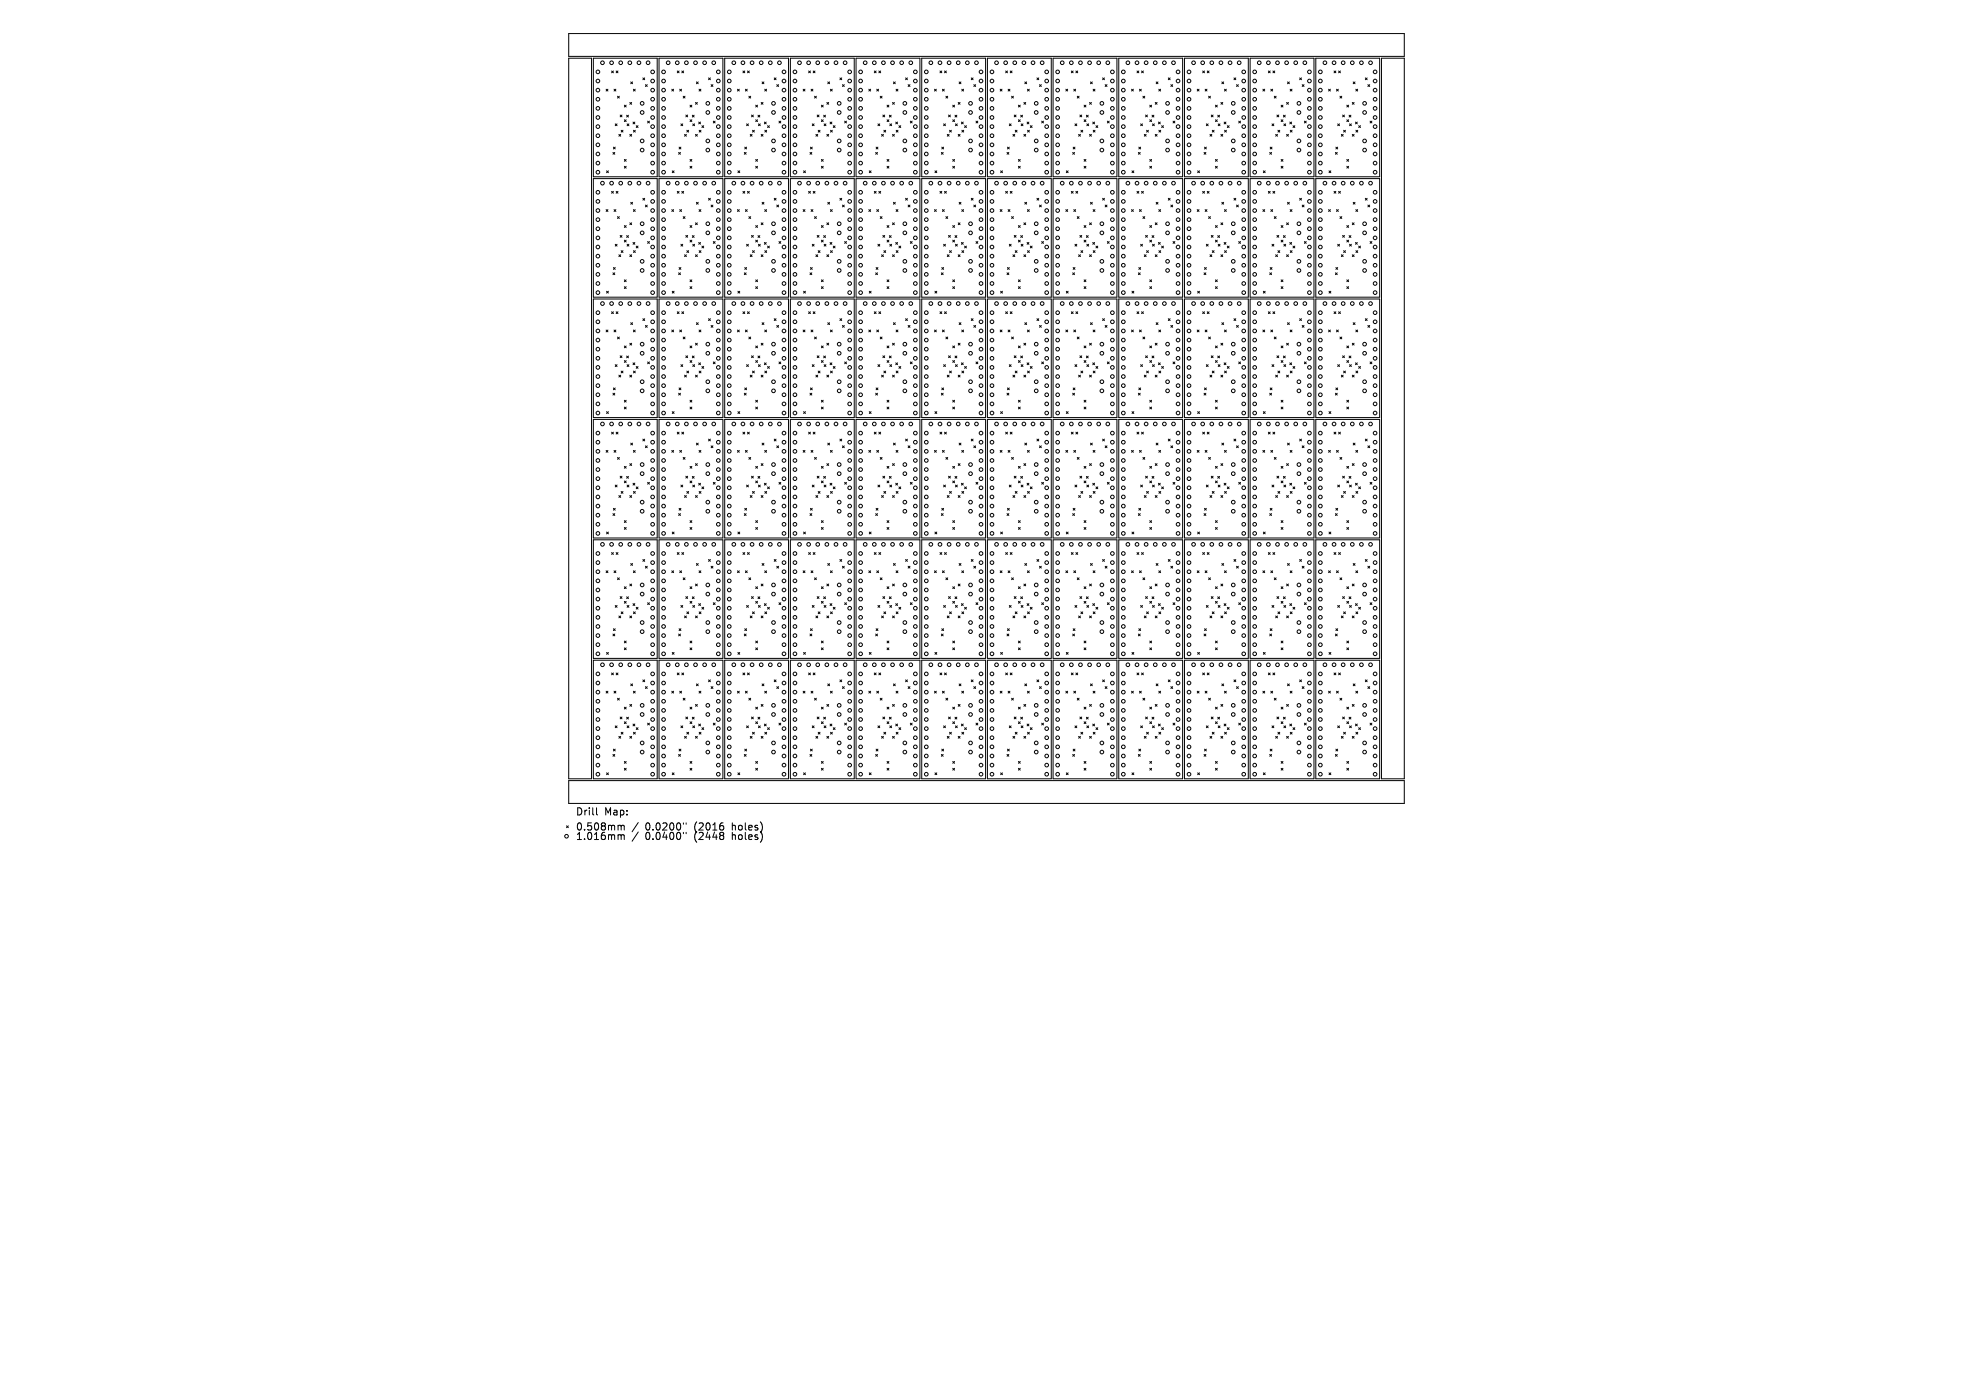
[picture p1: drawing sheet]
<svg xmlns="http://www.w3.org/2000/svg" width="297mm" height="210mm" viewBox="0 0 297 210" stroke-linecap="round" stroke-linejoin="round" font-family="sans-serif">
<defs><g id="words">
<g font-size="1.5">
<text x="86.6" y="122.9">Drill</text>
<text x="86.6" y="125.2">0.508mm</text>
<text x="91" y="122.9">Map:</text>
<text x="97.2" y="125.2">0.0200&quot;</text>
<text x="104.6" y="125.2">(2016</text>
<text x="110.3" y="125.2">holes)</text>
<text x="86.6" y="126.6">1.016mm</text>
<text x="97.2" y="126.6">0.0400&quot;</text>
<text x="104.6" y="126.6">(2448</text>
<text x="110.3" y="126.6">holes)</text>
</g>
</g></defs>
<g fill="none" stroke="#000" stroke-width=".15">
<path d="M85.6 5.1h125.8v3.4h-125.8zM85.6 8.8h3.4v108.4h-3.4zM89.3 8.8h9.6v17.8h-9.6zM91.2 13.4l.3 .3M91.5 13.4l-.3 .3M92.1 10.7l.2 .3M92.3 10.7l-.2 .3M92.4 13.4l.3 .3M92.6 18.6l.3 .3M92.7 13.4l-.3 .3M92.8 10.7l.2 .3M92.9 18.6l-.3 .3"/>
<path d="M93 14.5l.2 .3M93 10.7l-.2 .3M93.2 14.5l-.2 .3M93.4 17.3l.2 .3M93.5 19.6l.3 .3M93.6 17.3l-.2 .3M93.8 19.6l-.3 .3M94 15.8l.3 .3M94 18l.3 .3M94.3 15.8l-.3 .3M94.3 18l-.3 .3M94.3 17.3l.3 .3"/>
<path d="M94.4 18.6l.3 .3M94.6 17.3l-.3 .3M94.7 18.6l-.3 .3M94.8 15.4l.3 .3M94.9 12.3l.3 .3M95.1 15.4l-.3 .3M95.2 12.3l-.3 .3M95.3 18.4l.3 .2M95.3 13.4l.3 .3M95.4 19.6l.2 .3M95.6 18.4l-.3 .2M95.6 13.4l-.3 .3"/>
<path d="M95.6 19.6l-.2 .3M95.8 18.9l.2 .3M96 18.9l-.2 .3M96.8 11.7l.2 .3M97 11.7l-.2 .3M97.2 12.7l.2 .3M97.4 12.7l-.2 .3M97.5 18.2l.3 .3M97.8 18.2l-.3 .3M99.2 8.8h9.6v17.8h-9.6zM101.1 13.4l.3 .3M101.4 13.4l-.3 .3"/>
<path d="M102 10.7l.2 .3M102.2 10.7l-.2 .3M102.3 13.4l.3 .3M102.5 18.6l.3 .3M102.6 13.4l-.3 .3M102.6 10.7l.3 .3M102.8 18.6l-.3 .3M102.8 14.5l.3 .3M102.9 10.7l-.3 .3M103.1 14.5l-.3 .3M103.2 17.3l.3 .3M103.4 19.6l.3 .3"/>
<path d="M103.5 17.3l-.3 .3M103.7 19.6l-.3 .3M103.9 15.8l.2 .3M103.9 18l.2 .3M104.1 15.8l-.2 .3M104.1 18l-.2 .3M104.2 17.3l.3 .3M104.3 18.6l.3 .3M104.5 17.3l-.3 .3M104.6 18.6l-.3 .3M104.7 15.4l.3 .3M104.8 12.3l.3 .3"/>
<path d="M105 15.4l-.3 .3M105.1 12.3l-.3 .3M105.2 18.4l.3 .2M105.2 13.4l.3 .3M105.2 19.6l.3 .3M105.5 18.4l-.3 .2M105.5 13.4l-.3 .3M105.5 19.6l-.3 .3M105.7 18.9l.2 .3M105.9 18.9l-.2 .3M106.7 11.7l.2 .3M106.9 11.7l-.2 .3"/>
<path d="M107 12.7l.3 .3M107.3 12.7l-.3 .3M107.4 18.2l.2 .3M107.6 18.2l-.2 .3M109.1 8.8h9.6v17.8h-9.6zM111 13.4l.3 .3M111.3 13.4l-.3 .3M111.8 10.7l.3 .3M112.1 10.7l-.3 .3M112.2 13.4l.3 .3M112.4 18.6l.3 .3M112.5 13.4l-.3 .3"/>
<path d="M112.5 10.7l.3 .3M112.7 18.6l-.3 .3M112.7 14.5l.3 .3M112.8 10.7l-.3 .3M113 14.5l-.3 .3M113.1 17.3l.3 .3M113.3 19.6l.3 .3M113.4 17.3l-.3 .3M113.6 19.6l-.3 .3M113.8 15.8l.2 .3M113.8 18l.2 .3M114 18l-.2 .3"/>
<path d="M114 15.8l-.2 .3M114.1 17.3l.3 .3M114.2 18.6l.2 .3M114.4 17.3l-.3 .3M114.4 18.6l-.2 .3M114.6 15.4l.3 .3M114.7 12.3l.3 .3M114.9 15.4l-.3 .3M115 12.3l-.3 .3M115.1 18.4l.2 .2M115.1 13.4l.3 .3M115.1 19.6l.3 .3"/>
<path d="M115.3 18.4l-.2 .2M115.4 13.4l-.3 .3M115.4 19.6l-.3 .3M115.5 18.9l.3 .3M115.8 18.9l-.3 .3M116.5 11.7l.3 .3M116.8 11.7l-.3 .3M116.9 12.7l.3 .3M117.2 12.7l-.3 .3M117.3 18.2l.2 .3M117.5 18.2l-.2 .3M119 8.8h9.6v17.8h-9.6z"/>
<path d="M120.9 13.4l.3 .3M121.2 13.4l-.3 .3M121.7 10.7l.3 .3M122 10.7l-.3 .3M122.1 13.4l.3 .3M122.3 18.6l.2 .3M122.4 13.4l-.3 .3M122.4 10.7l.3 .3M122.5 18.6l-.2 .3M122.6 14.5l.3 .3M122.7 10.7l-.3 .3M122.9 14.5l-.3 .3"/>
<path d="M123 17.3l.3 .3M123.2 19.6l.2 .3M123.3 17.3l-.3 .3M123.4 19.6l-.2 .3M123.6 15.8l.3 .3M123.6 18l.3 .3M123.9 15.8l-.3 .3M123.9 18l-.3 .3M124 17.3l.3 .3M124.1 18.6l.2 .3M124.3 17.3l-.3 .3M124.3 18.6l-.2 .3"/>
<path d="M124.5 15.4l.2 .3M124.6 12.3l.3 .3M124.7 15.4l-.2 .3M124.9 12.3l-.3 .3M125 18.4l.2 .2M125 13.4l.3 .3M125 19.6l.3 .3M125.2 18.4l-.2 .2M125.3 13.4l-.3 .3M125.3 19.6l-.3 .3M125.4 18.9l.3 .3M125.7 18.9l-.3 .3"/>
<path d="M126.4 11.7l.3 .3M126.7 11.7l-.3 .3M126.8 12.7l.3 .3M127.1 12.7l-.3 .3M127.1 18.2l.3 .3M127.4 18.2l-.3 .3M128.9 8.8h9.6v17.8h-9.6zM130.8 13.4l.3 .3M131.1 13.4l-.3 .3M131.6 10.7l.3 .3M131.9 10.7l-.3 .3M132 13.4l.3 .3"/>
<path d="M132.2 18.6l.2 .3M132.3 13.4l-.3 .3M132.3 10.7l.3 .3M132.4 18.6l-.2 .3M132.5 14.5l.3 .3M132.6 10.7l-.3 .3M132.8 14.5l-.3 .3M132.9 17.3l.3 .3M133.1 19.6l.2 .3M133.2 17.3l-.3 .3M133.3 19.6l-.2 .3M133.5 15.8l.3 .3"/>
<path d="M133.5 18l.3 .3M133.8 15.8l-.3 .3M133.8 18l-.3 .3M133.9 17.3l.3 .3M133.9 18.6l.3 .3M134.2 17.3l-.3 .3M134.2 18.6l-.3 .3M134.4 15.4l.2 .3M134.5 12.3l.3 .3M134.6 15.4l-.2 .3M134.8 12.3l-.3 .3M134.8 18.4l.3 .2"/>
<path d="M134.9 13.4l.3 .3M134.9 19.6l.3 .3M135.1 18.4l-.3 .2M135.2 13.4l-.3 .3M135.2 19.6l-.3 .3M135.3 18.9l.3 .3M135.6 18.9l-.3 .3M136.3 11.7l.3 .3M136.6 11.7l-.3 .3M136.7 12.7l.3 .3M137 12.7l-.3 .3M137 18.2l.3 .3"/>
<path d="M137.3 18.2l-.3 .3M138.8 8.8h9.6v17.8h-9.6zM140.7 13.4l.2 .3M140.9 13.4l-.2 .3M141.5 10.7l.3 .3M141.8 10.7l-.3 .3M141.9 13.4l.2 .3M142 18.6l.3 .3M142.1 13.4l-.2 .3M142.2 10.7l.3 .3M142.3 18.6l-.3 .3M142.4 14.5l.3 .3"/>
<path d="M142.5 10.7l-.3 .3M142.7 14.5l-.3 .3M142.8 17.3l.3 .3M142.9 19.6l.3 .3M143.1 17.3l-.3 .3M143.2 19.6l-.3 .3M143.4 15.8l.3 .3M143.4 18l.3 .3M143.7 15.8l-.3 .3M143.7 18l-.3 .3M143.8 17.3l.2 .3M143.8 18.6l.3 .3"/>
<path d="M144 17.3l-.2 .3M144.1 18.6l-.3 .3M144.2 15.4l.3 .3M144.4 12.3l.3 .3M144.5 15.4l-.3 .3M144.7 12.3l-.3 .3M144.7 18.4l.3 .2M144.8 13.4l.3 .3M144.8 19.6l.3 .3M145 18.4l-.3 .2M145.1 13.4l-.3 .3M145.1 19.6l-.3 .3"/>
<path d="M145.2 18.9l.3 .3M145.5 18.9l-.3 .3M146.2 11.7l.3 .3M146.5 11.7l-.3 .3M146.6 12.7l.3 .3M146.9 12.7l-.3 .3M146.9 18.2l.3 .3M147.2 18.2l-.3 .3M148.6 8.8h9.7v17.8h-9.7zM150.6 13.4l.2 .3M150.8 13.4l-.2 .3M151.4 10.7l.3 .3"/>
<path d="M151.7 10.7l-.3 .3M151.8 13.4l.2 .3M151.9 18.6l.3 .3M152 13.4l-.2 .3M152.1 10.7l.2 .3M152.2 18.6l-.3 .3M152.3 14.5l.3 .3M152.3 10.7l-.2 .3M152.6 14.5l-.3 .3M152.7 17.3l.3 .3M152.8 19.6l.3 .3M153 17.3l-.3 .3"/>
<path d="M153.1 19.6l-.3 .3M153.3 15.8l.3 .3M153.3 18l.3 .3M153.6 18l-.3 .3M153.6 15.8l-.3 .3M153.7 17.3l.2 .3M153.7 18.6l.3 .3M153.9 17.3l-.2 .3M154 18.6l-.3 .3M154.1 15.4l.3 .3M154.3 12.3l.2 .3M154.4 15.4l-.3 .3"/>
<path d="M154.5 12.3l-.2 .3M154.6 18.4l.3 .2M154.7 13.4l.2 .3M154.7 19.6l.3 .3M154.9 18.4l-.3 .2M154.9 13.4l-.2 .3M155 19.6l-.3 .3M155.1 18.9l.3 .3M155.4 18.9l-.3 .3M156.1 11.7l.3 .3M156.4 11.7l-.3 .3M156.5 12.7l.3 .3"/>
<path d="M156.8 12.7l-.3 .3M156.8 18.2l.3 .3M157.1 18.2l-.3 .3M158.5 8.8h9.6v17.8h-9.6zM160.4 13.4l.3 .3M160.7 13.4l-.3 .3M161.3 10.7l.2 .3M161.5 10.7l-.2 .3M161.6 13.4l.3 .3M161.8 18.6l.3 .3M161.9 13.4l-.3 .3M162 10.7l.2 .3"/>
<path d="M162.1 18.6l-.3 .3M162.2 14.5l.2 .3M162.2 10.7l-.2 .3M162.4 14.5l-.2 .3M162.6 17.3l.2 .3M162.7 19.6l.3 .3M162.8 17.3l-.2 .3M163 19.6l-.3 .3M163.2 15.8l.3 .3M163.2 18l.3 .3M163.5 18l-.3 .3M163.5 15.8l-.3 .3"/>
<path d="M163.5 17.3l.3 .3M163.6 18.6l.3 .3M163.8 17.3l-.3 .3M163.9 18.6l-.3 .3M164 15.4l.3 .3M164.2 12.3l.2 .3M164.3 15.4l-.3 .3M164.4 12.3l-.2 .3M164.5 18.4l.3 .2M164.6 13.4l.2 .3M164.6 19.6l.2 .3M164.8 18.4l-.3 .2"/>
<path d="M164.8 13.4l-.2 .3M164.8 19.6l-.2 .3M165 18.9l.3 .3M165.3 18.9l-.3 .3M166 11.7l.3 .3M166.3 11.7l-.3 .3M166.4 12.7l.2 .3M166.6 12.7l-.2 .3M166.7 18.2l.3 .3M167 18.2l-.3 .3M168.4 8.8h9.6v17.8h-9.6zM170.3 13.4l.3 .3"/>
<path d="M170.6 13.4l-.3 .3M171.2 10.7l.2 .3M171.4 10.7l-.2 .3M171.5 13.4l.3 .3M171.7 18.6l.3 .3M171.8 13.4l-.3 .3M171.8 10.7l.3 .3M172 18.6l-.3 .3M172.1 14.5l.2 .3M172.1 10.7l-.3 .3M172.3 14.5l-.2 .3M172.4 17.3l.3 .3"/>
<path d="M172.6 19.6l.3 .3M172.7 17.3l-.3 .3M172.9 19.6l-.3 .3M173.1 15.8l.3 .3M173.1 18l.3 .3M173.4 18l-.3 .3M173.4 15.8l-.3 .3M173.4 17.3l.3 .3M173.5 18.6l.3 .3M173.7 17.3l-.3 .3M173.8 18.6l-.3 .3M173.9 15.4l.3 .3"/>
<path d="M174 12.3l.3 .3M174.2 15.4l-.3 .3M174.3 12.3l-.3 .3M174.4 18.4l.3 .2M174.4 13.4l.3 .3M174.5 19.6l.2 .3M174.7 18.4l-.3 .2M174.7 13.4l-.3 .3M174.7 19.6l-.2 .3M174.9 18.9l.2 .3M175.1 18.9l-.2 .3M175.9 11.7l.2 .3"/>
<path d="M176.1 11.7l-.2 .3M176.3 12.7l.2 .3M176.5 12.7l-.2 .3M176.6 18.2l.3 .3M176.9 18.2l-.3 .3M178.3 8.8h9.6v17.8h-9.6zM180.2 13.4l.3 .3M180.5 13.4l-.3 .3M181 10.7l.3 .3M181.3 10.7l-.3 .3M181.4 13.4l.3 .3M181.6 18.6l.3 .3"/>
<path d="M181.7 13.4l-.3 .3M181.7 10.7l.3 .3M181.9 18.6l-.3 .3M181.9 14.5l.3 .3M182 10.7l-.3 .3M182.2 14.5l-.3 .3M182.3 17.3l.3 .3M182.5 19.6l.3 .3M182.6 17.3l-.3 .3M182.8 19.6l-.3 .3M183 15.8l.2 .3M183 18l.2 .3"/>
<path d="M183.2 15.8l-.2 .3M183.2 18l-.2 .3M183.3 17.3l.3 .3M183.4 18.6l.3 .3M183.6 17.3l-.3 .3M183.7 18.6l-.3 .3M183.8 15.4l.3 .3M183.9 12.3l.3 .3M184.1 15.4l-.3 .3M184.2 12.3l-.3 .3M184.3 18.4l.2 .2M184.3 13.4l.3 .3"/>
<path d="M184.3 19.6l.3 .3M184.5 18.4l-.2 .2M184.6 13.4l-.3 .3M184.6 19.6l-.3 .3M184.8 18.9l.2 .3M185 18.9l-.2 .3M185.8 11.7l.2 .3M186 11.7l-.2 .3M186.1 12.7l.3 .3M186.4 12.7l-.3 .3M186.5 18.2l.2 .3M186.7 18.2l-.2 .3"/>
<path d="M188.2 8.8h9.6v17.8h-9.6zM190.1 13.4l.3 .3M190.4 13.4l-.3 .3M190.9 10.7l.3 .3M191.2 10.7l-.3 .3M191.3 13.4l.3 .3M191.5 18.6l.3 .3M191.6 13.4l-.3 .3M191.6 10.7l.3 .3M191.8 18.6l-.3 .3M191.8 14.5l.3 .3M191.9 10.7l-.3 .3"/>
<path d="M192.1 14.5l-.3 .3M192.2 17.3l.3 .3M192.4 19.6l.2 .3M192.5 17.3l-.3 .3M192.6 19.6l-.2 .3M192.9 15.8l.2 .3M192.9 18l.2 .3M193.1 15.8l-.2 .3M193.1 18l-.2 .3M193.2 17.3l.3 .3M193.3 18.6l.2 .3M193.5 17.3l-.3 .3"/>
<path d="M193.5 18.6l-.2 .3M193.7 15.4l.3 .3M193.8 12.3l.3 .3M194 15.4l-.3 .3M194.1 12.3l-.3 .3M194.2 18.4l.2 .2M194.2 13.4l.3 .3M194.2 19.6l.3 .3M194.4 18.4l-.2 .2M194.5 13.4l-.3 .3M194.5 19.6l-.3 .3M194.6 18.9l.3 .3"/>
<path d="M194.9 18.9l-.3 .3M195.6 11.7l.3 .3M195.9 11.7l-.3 .3M196 12.7l.3 .3M196.3 12.7l-.3 .3M196.4 18.2l.2 .3M196.6 18.2l-.2 .3M198.1 8.8h9.6v17.8h-9.6zM200 13.4l.3 .3M200.3 13.4l-.3 .3M200.8 10.7l.3 .3M201.1 10.7l-.3 .3"/>
<path d="M201.2 13.4l.3 .3M201.4 18.6l.2 .3M201.5 13.4l-.3 .3M201.5 10.7l.3 .3M201.6 18.6l-.2 .3M201.7 14.5l.3 .3M201.8 10.7l-.3 .3M202 14.5l-.3 .3M202.1 17.3l.3 .3M202.3 19.6l.2 .3M202.4 17.3l-.3 .3M202.5 19.6l-.2 .3"/>
<path d="M202.7 15.8l.3 .3M202.7 18l.3 .3M203 18l-.3 .3M203 15.8l-.3 .3M203.1 17.3l.3 .3M203.2 18.6l.2 .3M203.4 17.3l-.3 .3M203.4 18.6l-.2 .3M203.6 15.4l.2 .3M203.7 12.3l.3 .3M203.8 15.4l-.2 .3M204 12.3l-.3 .3"/>
<path d="M204 18.4l.3 .2M204.1 13.4l.3 .3M204.1 19.6l.3 .3M204.3 18.4l-.3 .2M204.4 13.4l-.3 .3M204.4 19.6l-.3 .3M204.5 18.9l.3 .3M204.8 18.9l-.3 .3M205.5 11.7l.3 .3M205.8 11.7l-.3 .3M205.9 12.7l.3 .3M206.2 12.7l-.3 .3"/>
<path d="M206.2 18.2l.3 .3M206.5 18.2l-.3 .3M208 8.8h3.4v108.4h-3.4zM89.3 26.9h9.6v17.8h-9.6zM91.2 31.6l.3 .2M91.3 25.7l.3 .3M91.5 31.6l-.3 .2M91.6 25.7l-.3 .3M92.1 28.8l.2 .3M92.3 22.9l.2 .3M92.3 28.8l-.2 .3M92.3 22.2l.3 .2"/>
<path d="M92.4 31.6l.3 .2M92.5 22.9l-.2 .3M92.6 22.2l-.3 .2M92.6 36.8l.3 .2M92.7 31.6l-.3 .2M92.8 28.8l.2 .3M92.9 36.8l-.3 .2M93 32.6l.2 .3M93 28.8l-.2 .3M93.2 20.2l.2 .3M93.2 38.4l.2 .2M93.2 32.6l-.2 .3"/>
<path d="M93.4 35.4l.2 .3M93.4 20.2l-.2 .3M93.4 38.4l-.2 .2M93.5 37.7l.3 .3M93.6 35.4l-.2 .3M93.8 37.7l-.3 .3M94 24l.3 .3M94 25l.3 .3M94 34l.3 .2M94 36.2l.3 .2M94.3 24l-.3 .3M94.3 25l-.3 .3"/>
<path d="M94.3 34l-.3 .2M94.3 36.2l-.3 .2M94.3 35.5l.3 .2M94.4 36.8l.3 .2M94.6 35.5l-.3 .2M94.7 36.8l-.3 .2M94.8 20.2l.3 .3M94.8 33.5l.3 .3M94.8 38.4l.3 .2M94.9 30.5l.3 .2M95.1 20.2l-.3 .3M95.1 33.5l-.3 .3"/>
<path d="M95.1 38.4l-.3 .2M95.2 30.5l-.3 .2M95.3 36.5l.3 .3M95.3 31.6l.3 .2M95.4 37.7l.2 .3M95.6 36.5l-.3 .3M95.6 31.6l-.3 .2M95.6 37.7l-.2 .3M95.8 37l.2 .3M96 37l-.2 .3M96.8 29.9l.2 .2M97 29.9l-.2 .2"/>
<path d="M97.2 30.9l.2 .2M97.4 30.9l-.2 .2M97.5 36.4l.3 .2M97.8 36.4l-.3 .2M99.2 26.9h9.6v17.8h-9.6zM101.1 31.6l.3 .2M101.2 25.7l.3 .3M101.4 31.6l-.3 .2M101.5 25.7l-.3 .3M102 28.8l.2 .3M102.2 22.9l.2 .3M102.2 28.8l-.2 .3"/>
<path d="M102.2 22.2l.3 .2M102.3 31.6l.3 .2M102.4 22.9l-.2 .3M102.5 22.2l-.3 .2M102.5 36.8l.3 .2M102.6 31.6l-.3 .2M102.6 28.8l.3 .3M102.8 36.8l-.3 .2M102.8 32.6l.3 .3M102.9 28.8l-.3 .3M103 20.2l.3 .3M103 38.4l.3 .2"/>
<path d="M103.1 32.6l-.3 .3M103.2 35.4l.3 .3M103.3 20.2l-.3 .3M103.3 38.4l-.3 .2M103.4 37.7l.3 .3M103.5 35.4l-.3 .3M103.7 37.7l-.3 .3M103.9 24l.2 .3M103.9 25l.2 .3M103.9 34l.2 .2M103.9 36.2l.2 .2M104.1 24l-.2 .3"/>
<path d="M104.1 25l-.2 .3M104.1 34l-.2 .2M104.1 36.2l-.2 .2M104.2 35.5l.3 .2M104.3 36.8l.3 .2M104.5 35.5l-.3 .2M104.6 36.8l-.3 .2M104.7 20.2l.3 .3M104.7 33.5l.3 .3M104.7 38.4l.3 .2M104.8 30.5l.3 .2M105 20.2l-.3 .3"/>
<path d="M105 33.5l-.3 .3M105 38.4l-.3 .2M105.1 30.5l-.3 .2M105.2 36.5l.3 .3M105.2 31.6l.3 .2M105.2 37.7l.3 .3M105.5 36.5l-.3 .3M105.5 31.6l-.3 .2M105.5 37.7l-.3 .3M105.7 37l.2 .3M105.9 37l-.2 .3M106.7 29.9l.2 .2"/>
<path d="M106.9 29.9l-.2 .2M107 30.9l.3 .2M107.3 30.9l-.3 .2M107.4 36.4l.2 .2M107.6 36.4l-.2 .2M109.1 26.9h9.6v17.8h-9.6zM111 31.6l.3 .2M111.1 25.7l.3 .3M111.3 31.6l-.3 .2M111.4 25.7l-.3 .3M111.8 28.8l.3 .3M112 22.9l.3 .3"/>
<path d="M112.1 28.8l-.3 .3M112.1 22.2l.3 .2M112.2 31.6l.3 .2M112.3 22.9l-.3 .3M112.4 22.2l-.3 .2M112.4 36.8l.3 .2M112.5 31.6l-.3 .2M112.5 28.8l.3 .3M112.7 36.8l-.3 .2M112.7 32.6l.3 .3M112.8 28.8l-.3 .3M112.9 20.2l.3 .3"/>
<path d="M112.9 38.4l.3 .2M113 32.6l-.3 .3M113.1 35.4l.3 .3M113.2 38.4l-.3 .2M113.2 20.2l-.3 .3M113.3 37.7l.3 .3M113.4 35.4l-.3 .3M113.6 37.7l-.3 .3M113.8 24l.2 .3M113.8 25l.2 .3M113.8 34l.2 .2M113.8 36.2l.2 .2"/>
<path d="M114 36.2l-.2 .2M114 24l-.2 .3M114 25l-.2 .3M114 34l-.2 .2M114.1 35.5l.3 .2M114.2 36.8l.2 .2M114.4 35.5l-.3 .2M114.4 36.8l-.2 .2M114.6 20.2l.3 .3M114.6 38.4l.3 .2M114.6 33.5l.3 .3M114.7 30.5l.3 .2"/>
<path d="M114.9 20.2l-.3 .3M114.9 33.5l-.3 .3M114.9 38.4l-.3 .2M115 30.5l-.3 .2M115.1 36.5l.2 .3M115.1 31.6l.3 .2M115.1 37.7l.3 .3M115.3 36.5l-.2 .3M115.4 31.6l-.3 .2M115.4 37.7l-.3 .3M115.5 37l.3 .3M115.8 37l-.3 .3"/>
<path d="M116.5 29.9l.3 .2M116.8 29.9l-.3 .2M116.9 30.9l.3 .2M117.2 30.9l-.3 .2M117.3 36.4l.2 .2M117.5 36.4l-.2 .2M119 26.9h9.6v17.8h-9.6zM120.9 31.6l.3 .2M121 25.7l.2 .3M121.2 31.6l-.3 .2M121.2 25.7l-.2 .3M121.7 28.8l.3 .3"/>
<path d="M121.9 22.9l.3 .3M122 28.8l-.3 .3M122 22.2l.3 .2M122.1 31.6l.3 .2M122.2 22.9l-.3 .3M122.3 22.2l-.3 .2M122.3 36.8l.2 .2M122.4 31.6l-.3 .2M122.4 28.8l.3 .3M122.5 36.8l-.2 .2M122.6 32.6l.3 .3M122.7 28.8l-.3 .3"/>
<path d="M122.8 38.4l.3 .2M122.8 20.2l.3 .3M122.9 32.6l-.3 .3M123 35.4l.3 .3M123.1 20.2l-.3 .3M123.1 38.4l-.3 .2M123.2 37.7l.2 .3M123.3 35.4l-.3 .3M123.4 37.7l-.2 .3M123.6 24l.3 .3M123.6 25l.3 .3M123.6 34l.3 .2"/>
<path d="M123.6 36.2l.3 .2M123.9 36.2l-.3 .2M123.9 24l-.3 .3M123.9 25l-.3 .3M123.9 34l-.3 .2M124 35.5l.3 .2M124.1 36.8l.2 .2M124.3 35.5l-.3 .2M124.3 36.8l-.2 .2M124.5 20.2l.2 .3M124.5 33.5l.2 .3M124.5 38.4l.2 .2"/>
<path d="M124.6 30.5l.3 .2M124.7 20.2l-.2 .3M124.7 33.5l-.2 .3M124.7 38.4l-.2 .2M124.9 30.5l-.3 .2M125 36.5l.2 .3M125 31.6l.3 .2M125 37.7l.3 .3M125.2 36.5l-.2 .3M125.3 31.6l-.3 .2M125.3 37.7l-.3 .3M125.4 37l.3 .3"/>
<path d="M125.7 37l-.3 .3M126.4 29.9l.3 .2M126.7 29.9l-.3 .2M126.8 30.9l.3 .2M127.1 30.9l-.3 .2M127.1 36.4l.3 .2M127.4 36.4l-.3 .2M128.9 26.9h9.6v17.8h-9.6zM130.8 31.6l.3 .2M130.9 25.7l.2 .3M131.1 31.6l-.3 .2M131.1 25.7l-.2 .3"/>
<path d="M131.6 28.8l.3 .3M131.8 22.9l.3 .3M131.9 28.8l-.3 .3M131.9 22.2l.3 .2M132 31.6l.3 .2M132.1 22.9l-.3 .3M132.2 22.2l-.3 .2M132.2 36.8l.2 .2M132.3 31.6l-.3 .2M132.3 28.8l.3 .3M132.4 36.8l-.2 .2M132.5 32.6l.3 .3"/>
<path d="M132.6 28.8l-.3 .3M132.7 20.2l.3 .3M132.7 38.4l.3 .2M132.8 32.6l-.3 .3M132.9 35.4l.3 .3M133 20.2l-.3 .3M133 38.4l-.3 .2M133.1 37.7l.2 .3M133.2 35.4l-.3 .3M133.3 37.7l-.2 .3M133.5 24l.3 .3M133.5 25l.3 .3"/>
<path d="M133.5 34l.3 .2M133.5 36.2l.3 .2M133.8 36.2l-.3 .2M133.8 24l-.3 .3M133.8 25l-.3 .3M133.8 34l-.3 .2M133.9 35.5l.3 .2M133.9 36.8l.3 .2M134.2 35.5l-.3 .2M134.2 36.8l-.3 .2M134.4 20.2l.2 .3M134.4 38.4l.2 .2"/>
<path d="M134.4 33.5l.2 .3M134.5 30.5l.3 .2M134.6 38.4l-.2 .2M134.6 20.2l-.2 .3M134.6 33.5l-.2 .3M134.8 30.5l-.3 .2M134.8 36.5l.3 .3M134.9 31.6l.3 .2M134.9 37.7l.3 .3M135.1 36.5l-.3 .3M135.2 31.6l-.3 .2M135.2 37.7l-.3 .3"/>
<path d="M135.3 37l.3 .3M135.6 37l-.3 .3M136.3 29.9l.3 .2M136.6 29.9l-.3 .2M136.7 30.9l.3 .2M137 30.9l-.3 .2M137 36.4l.3 .2M137.3 36.4l-.3 .2M138.8 26.9h9.6v17.8h-9.6zM140.7 31.6l.2 .2M140.7 25.7l.3 .3M140.9 31.6l-.2 .2"/>
<path d="M141 25.7l-.3 .3M141.5 28.8l.3 .3M141.7 22.9l.3 .3M141.8 28.8l-.3 .3M141.8 22.2l.2 .2M141.9 31.6l.2 .2M142 22.9l-.3 .3M142 22.2l-.2 .2M142 36.8l.3 .2M142.1 31.6l-.2 .2M142.2 28.8l.3 .3M142.3 36.8l-.3 .2"/>
<path d="M142.4 32.6l.3 .3M142.5 28.8l-.3 .3M142.6 38.4l.3 .2M142.6 20.2l.3 .3M142.7 32.6l-.3 .3M142.8 35.4l.3 .3M142.9 20.2l-.3 .3M142.9 38.4l-.3 .2M142.9 37.7l.3 .3M143.1 35.4l-.3 .3M143.2 37.7l-.3 .3M143.4 24l.3 .3"/>
<path d="M143.4 25l.3 .3M143.4 34l.3 .2M143.4 36.2l.3 .2M143.7 24l-.3 .3M143.7 34l-.3 .2M143.7 36.2l-.3 .2M143.7 25l-.3 .3M143.8 35.5l.2 .2M143.8 36.8l.3 .2M144 35.5l-.2 .2M144.1 36.8l-.3 .2M144.2 20.2l.3 .3"/>
<path d="M144.2 33.5l.3 .3M144.2 38.4l.3 .2M144.4 30.5l.3 .2M144.5 20.2l-.3 .3M144.5 33.5l-.3 .3M144.5 38.4l-.3 .2M144.7 30.5l-.3 .2M144.7 36.5l.3 .3M144.8 31.6l.3 .2M144.8 37.7l.3 .3M145 36.5l-.3 .3M145.1 31.6l-.3 .2"/>
<path d="M145.1 37.7l-.3 .3M145.2 37l.3 .3M145.5 37l-.3 .3M146.2 29.9l.3 .2M146.5 29.9l-.3 .2M146.6 30.9l.3 .2M146.9 30.9l-.3 .2M146.9 36.4l.3 .2M147.2 36.4l-.3 .2M148.6 26.9h9.7v17.8h-9.7zM150.6 31.6l.2 .2M150.6 25.7l.3 .3"/>
<path d="M150.8 31.6l-.2 .2M150.9 25.7l-.3 .3M151.4 28.8l.3 .3M151.6 22.9l.3 .3M151.7 28.8l-.3 .3M151.7 22.2l.2 .2M151.8 31.6l.2 .2M151.9 22.9l-.3 .3M151.9 22.2l-.2 .2M151.9 36.8l.3 .2M152 31.6l-.2 .2M152.1 28.8l.2 .3"/>
<path d="M152.2 36.8l-.3 .2M152.3 32.6l.3 .3M152.3 28.8l-.2 .3M152.5 20.2l.3 .3M152.5 38.4l.3 .2M152.6 32.6l-.3 .3M152.7 35.4l.3 .3M152.8 20.2l-.3 .3M152.8 38.4l-.3 .2M152.8 37.7l.3 .3M153 35.4l-.3 .3M153.1 37.7l-.3 .3"/>
<path d="M153.3 24l.3 .3M153.3 25l.3 .3M153.3 34l.3 .2M153.3 36.2l.3 .2M153.6 25l-.3 .3M153.6 24l-.3 .3M153.6 34l-.3 .2M153.6 36.2l-.3 .2M153.7 35.5l.2 .2M153.7 36.8l.3 .2M153.9 35.5l-.2 .2M154 36.8l-.3 .2"/>
<path d="M154.1 20.2l.3 .3M154.1 38.4l.3 .2M154.1 33.5l.3 .3M154.3 30.5l.2 .2M154.4 33.5l-.3 .3M154.4 20.2l-.3 .3M154.4 38.4l-.3 .2M154.5 30.5l-.2 .2M154.6 36.5l.3 .3M154.7 31.6l.2 .2M154.7 37.7l.3 .3M154.9 36.5l-.3 .3"/>
<path d="M154.9 31.6l-.2 .2M155 37.7l-.3 .3M155.1 37l.3 .3M155.4 37l-.3 .3M156.1 29.9l.3 .2M156.4 29.9l-.3 .2M156.5 30.9l.3 .2M156.8 30.9l-.3 .2M156.8 36.4l.3 .2M157.1 36.4l-.3 .2M158.5 26.9h9.6v17.8h-9.6zM160.4 31.6l.3 .2"/>
<path d="M160.5 25.7l.3 .3M160.7 31.6l-.3 .2M160.8 25.7l-.3 .3M161.3 28.8l.2 .3M161.5 22.9l.3 .3M161.5 28.8l-.2 .3M161.5 22.2l.3 .2M161.6 31.6l.3 .2M161.8 22.9l-.3 .3M161.8 22.2l-.3 .2M161.8 36.8l.3 .2M161.9 31.6l-.3 .2"/>
<path d="M162 28.8l.2 .3M162.1 36.8l-.3 .2M162.2 32.6l.2 .3M162.2 28.8l-.2 .3M162.4 38.4l.2 .2M162.4 20.2l.2 .3M162.4 32.6l-.2 .3M162.6 35.4l.2 .3M162.6 20.2l-.2 .3M162.6 38.4l-.2 .2M162.7 37.7l.3 .3M162.8 35.4l-.2 .3"/>
<path d="M163 37.7l-.3 .3M163.2 24l.3 .3M163.2 25l.3 .3M163.2 34l.3 .2M163.2 36.2l.3 .2M163.5 24l-.3 .3M163.5 25l-.3 .3M163.5 34l-.3 .2M163.5 36.2l-.3 .2M163.5 35.5l.3 .2M163.6 36.8l.3 .2M163.8 35.5l-.3 .2"/>
<path d="M163.9 36.8l-.3 .2M164 20.2l.3 .3M164 33.5l.3 .3M164 38.4l.3 .2M164.2 30.5l.2 .2M164.3 33.5l-.3 .3M164.3 20.2l-.3 .3M164.3 38.4l-.3 .2M164.4 30.5l-.2 .2M164.5 36.5l.3 .3M164.6 31.6l.2 .2M164.6 37.7l.2 .3"/>
<path d="M164.8 36.5l-.3 .3M164.8 31.6l-.2 .2M164.8 37.7l-.2 .3M165 37l.3 .3M165.3 37l-.3 .3M166 29.9l.3 .2M166.3 29.9l-.3 .2M166.4 30.9l.2 .2M166.6 30.9l-.2 .2M166.7 36.4l.3 .2M167 36.4l-.3 .2M168.4 26.9h9.6v17.8h-9.6z"/>
<path d="M170.3 31.6l.3 .2M170.4 25.7l.3 .3M170.6 31.6l-.3 .2M170.7 25.7l-.3 .3M171.2 28.8l.2 .3M171.4 22.9l.2 .3M171.4 28.8l-.2 .3M171.4 22.2l.3 .2M171.5 31.6l.3 .2M171.6 22.9l-.2 .3M171.7 22.2l-.3 .2M171.7 36.8l.3 .2"/>
<path d="M171.8 31.6l-.3 .2M171.8 28.8l.3 .3M172 36.8l-.3 .2M172.1 32.6l.2 .3M172.1 28.8l-.3 .3M172.3 20.2l.2 .3M172.3 38.4l.2 .2M172.3 32.6l-.2 .3M172.4 35.4l.3 .3M172.5 20.2l-.2 .3M172.5 38.4l-.2 .2M172.6 37.7l.3 .3"/>
<path d="M172.7 35.4l-.3 .3M172.9 37.7l-.3 .3M173.1 24l.3 .3M173.1 25l.3 .3M173.1 34l.3 .2M173.1 36.2l.3 .2M173.4 25l-.3 .3M173.4 34l-.3 .2M173.4 36.2l-.3 .2M173.4 24l-.3 .3M173.4 35.5l.3 .2M173.5 36.8l.3 .2"/>
<path d="M173.7 35.5l-.3 .2M173.8 36.8l-.3 .2M173.9 20.2l.3 .3M173.9 38.4l.3 .2M173.9 33.5l.3 .3M174 30.5l.3 .2M174.2 33.5l-.3 .3M174.2 20.2l-.3 .3M174.2 38.4l-.3 .2M174.3 30.5l-.3 .2M174.4 36.5l.3 .3M174.4 31.6l.3 .2"/>
<path d="M174.5 37.7l.2 .3M174.7 36.5l-.3 .3M174.7 31.6l-.3 .2M174.7 37.7l-.2 .3M174.9 37l.2 .3M175.1 37l-.2 .3M175.9 29.9l.2 .2M176.1 29.9l-.2 .2M176.3 30.9l.2 .2M176.5 30.9l-.2 .2M176.6 36.4l.3 .2M176.9 36.4l-.3 .2"/>
<path d="M178.3 26.9h9.6v17.8h-9.6zM180.2 31.6l.3 .2M180.3 25.7l.3 .3M180.5 31.6l-.3 .2M180.6 25.7l-.3 .3M181 28.8l.3 .3M181.3 22.9l.2 .3M181.3 28.8l-.3 .3M181.3 22.2l.3 .2M181.4 31.6l.3 .2M181.5 22.9l-.2 .3M181.6 22.2l-.3 .2"/>
<path d="M181.6 36.8l.3 .2M181.7 31.6l-.3 .2M181.7 28.8l.3 .3M181.9 36.8l-.3 .2M181.9 32.6l.3 .3M182 28.8l-.3 .3M182.1 38.4l.3 .2M182.1 20.2l.3 .3M182.2 32.6l-.3 .3M182.3 35.4l.3 .3M182.4 38.4l-.3 .2M182.4 20.2l-.3 .3"/>
<path d="M182.5 37.7l.3 .3M182.6 35.4l-.3 .3M182.8 37.7l-.3 .3M183 24l.2 .3M183 25l.2 .3M183 34l.2 .2M183 36.2l.2 .2M183.2 36.2l-.2 .2M183.2 25l-.2 .3M183.2 24l-.2 .3M183.2 34l-.2 .2M183.3 35.5l.3 .2"/>
<path d="M183.4 36.8l.3 .2M183.6 35.5l-.3 .2M183.7 36.8l-.3 .2M183.8 20.2l.3 .3M183.8 33.5l.3 .3M183.8 38.4l.3 .2M183.9 30.5l.3 .2M184.1 38.4l-.3 .2M184.1 20.2l-.3 .3M184.1 33.5l-.3 .3M184.2 30.5l-.3 .2M184.3 36.5l.2 .3"/>
<path d="M184.3 31.6l.3 .2M184.3 37.7l.3 .3M184.5 36.5l-.2 .3M184.6 31.6l-.3 .2M184.6 37.7l-.3 .3M184.8 37l.2 .3M185 37l-.2 .3M185.8 29.9l.2 .2M186 29.9l-.2 .2M186.1 30.9l.3 .2M186.4 30.9l-.3 .2M186.5 36.4l.2 .2"/>
<path d="M186.7 36.4l-.2 .2M188.2 26.9h9.6v17.8h-9.6zM190.1 31.6l.3 .2M190.2 25.7l.3 .3M190.4 31.6l-.3 .2M190.5 25.7l-.3 .3M190.9 28.8l.3 .3M191.1 22.9l.3 .3M191.2 28.8l-.3 .3M191.2 22.2l.3 .2M191.3 31.6l.3 .2M191.4 22.9l-.3 .3"/>
<path d="M191.5 22.2l-.3 .2M191.5 36.8l.3 .2M191.6 31.6l-.3 .2M191.6 28.8l.3 .3M191.8 36.8l-.3 .2M191.8 32.6l.3 .3M191.9 28.8l-.3 .3M192 20.2l.3 .3M192 38.4l.3 .2M192.1 32.6l-.3 .3M192.2 35.4l.3 .3M192.3 20.2l-.3 .3"/>
<path d="M192.3 38.4l-.3 .2M192.4 37.7l.2 .3M192.5 35.4l-.3 .3M192.6 37.7l-.2 .3M192.9 24l.2 .3M192.9 25l.2 .3M192.9 34l.2 .2M192.9 36.2l.2 .2M193.1 36.2l-.2 .2M193.1 24l-.2 .3M193.1 25l-.2 .3M193.1 34l-.2 .2"/>
<path d="M193.2 35.5l.3 .2M193.3 36.8l.2 .2M193.5 35.5l-.3 .2M193.5 36.8l-.2 .2M193.7 20.2l.3 .3M193.7 38.4l.3 .2M193.7 33.5l.3 .3M193.8 30.5l.3 .2M194 20.2l-.3 .3M194 33.5l-.3 .3M194 38.4l-.3 .2M194.1 30.5l-.3 .2"/>
<path d="M194.2 36.5l.2 .3M194.2 31.6l.3 .2M194.2 37.7l.3 .3M194.4 36.5l-.2 .3M194.5 31.6l-.3 .2M194.5 37.7l-.3 .3M194.6 37l.3 .3M194.9 37l-.3 .3M195.6 29.9l.3 .2M195.9 29.9l-.3 .2M196 30.9l.3 .2M196.3 30.9l-.3 .2"/>
<path d="M196.4 36.4l.2 .2M196.6 36.4l-.2 .2M198.1 26.9h9.6v17.8h-9.6zM200 31.6l.3 .2M200.1 25.7l.2 .3M200.3 31.6l-.3 .2M200.3 25.7l-.2 .3M200.8 28.8l.3 .3M201 22.9l.3 .3M201.1 28.8l-.3 .3M201.1 22.2l.3 .2M201.2 31.6l.3 .2"/>
<path d="M201.3 22.9l-.3 .3M201.4 22.2l-.3 .2M201.4 36.8l.2 .2M201.5 31.6l-.3 .2M201.5 28.8l.3 .3M201.6 36.8l-.2 .2M201.7 32.6l.3 .3M201.8 28.8l-.3 .3M201.9 38.4l.3 .2M201.9 20.2l.3 .3M202 32.6l-.3 .3M202.1 35.4l.3 .3"/>
<path d="M202.2 20.2l-.3 .3M202.2 38.4l-.3 .2M202.3 37.7l.2 .3M202.4 35.4l-.3 .3M202.5 37.7l-.2 .3M202.7 24l.3 .3M202.7 25l.3 .3M202.7 34l.3 .2M202.7 36.2l.3 .2M203 36.2l-.3 .2M203 24l-.3 .3M203 25l-.3 .3"/>
<path d="M203 34l-.3 .2M203.1 35.5l.3 .2M203.2 36.8l.2 .2M203.4 35.5l-.3 .2M203.4 36.8l-.2 .2M203.6 20.2l.2 .3M203.6 33.5l.2 .3M203.6 38.4l.2 .2M203.7 30.5l.3 .2M203.8 33.5l-.2 .3M203.8 20.2l-.2 .3M203.8 38.4l-.2 .2"/>
<path d="M204 30.5l-.3 .2M204 36.5l.3 .3M204.1 31.6l.3 .2M204.1 37.7l.3 .3M204.3 36.5l-.3 .3M204.4 31.6l-.3 .2M204.4 37.7l-.3 .3M204.5 37l.3 .3M204.8 37l-.3 .3M205.5 29.9l.3 .2M205.8 29.9l-.3 .2M205.9 30.9l.3 .2"/>
<path d="M206.2 30.9l-.3 .2M206.2 36.4l.3 .2M206.5 36.4l-.3 .2M89.3 45h9.6v17.9h-9.6zM91.2 49.7l.3 .3M91.3 43.8l.3 .3M91.5 49.7l-.3 .3M91.6 43.8l-.3 .3M92.1 46.9l.2 .3M92.3 41.1l.2 .2M92.3 59.2l.2 .3M92.3 46.9l-.2 .3"/>
<path d="M92.3 40.3l.3 .3M92.3 58.4l.3 .3M92.4 49.7l.3 .3M92.5 41.1l-.2 .2M92.5 59.2l-.2 .3M92.6 40.3l-.3 .3M92.6 58.4l-.3 .3M92.6 54.9l.3 .3M92.7 49.7l-.3 .3M92.8 46.9l.2 .3M92.9 54.9l-.3 .3M93 50.7l.2 .3"/>
<path d="M93 46.9l-.2 .3M93.2 56.5l.2 .3M93.2 50.7l-.2 .3M93.4 53.6l.2 .2M93.4 56.5l-.2 .3M93.5 55.9l.3 .2M93.6 53.6l-.2 .2M93.8 55.9l-.3 .2M94 42.1l.3 .3M94 43.2l.3 .2M94 52.1l.3 .3M94 54.3l.3 .3"/>
<path d="M94.3 42.1l-.3 .3M94.3 43.2l-.3 .2M94.3 52.1l-.3 .3M94.3 54.3l-.3 .3M94.3 53.6l.3 .3M94.4 54.9l.3 .3M94.6 53.6l-.3 .3M94.7 54.9l-.3 .3M94.8 51.7l.3 .2M94.8 56.5l.3 .3M94.9 48.6l.3 .3M95.1 51.7l-.3 .2"/>
<path d="M95.1 56.5l-.3 .3M95.2 48.6l-.3 .3M95.3 54.6l.3 .3M95.3 49.7l.3 .3M95.4 55.9l.2 .2M95.6 54.6l-.3 .3M95.6 49.7l-.3 .3M95.6 55.9l-.2 .2M95.8 55.2l.2 .2M96 55.2l-.2 .2M96.8 48l.2 .3M97 48l-.2 .3"/>
<path d="M97.2 49l.2 .3M97.4 49l-.2 .3M97.5 54.5l.3 .3M97.8 54.5l-.3 .3M99.2 45h9.6v17.9h-9.6zM101.1 49.7l.3 .3M101.2 43.8l.3 .3M101.4 49.7l-.3 .3M101.5 43.8l-.3 .3M102 46.9l.2 .3M102.2 41.1l.2 .2M102.2 59.2l.2 .3"/>
<path d="M102.2 46.9l-.2 .3M102.2 40.3l.3 .3M102.2 58.4l.3 .3M102.3 49.7l.3 .3M102.4 41.1l-.2 .2M102.4 59.2l-.2 .3M102.5 40.3l-.3 .3M102.5 58.4l-.3 .3M102.5 54.9l.3 .3M102.6 49.7l-.3 .3M102.6 46.9l.3 .3M102.8 54.9l-.3 .3"/>
<path d="M102.8 50.7l.3 .3M102.9 46.9l-.3 .3M103 56.5l.3 .3M103.1 50.7l-.3 .3M103.2 53.6l.3 .2M103.3 56.5l-.3 .3M103.4 55.9l.3 .2M103.5 53.6l-.3 .2M103.7 55.9l-.3 .2M103.9 42.1l.2 .3M103.9 43.2l.2 .2M103.9 52.1l.2 .3"/>
<path d="M103.9 54.3l.2 .3M104.1 42.1l-.2 .3M104.1 43.2l-.2 .2M104.1 52.1l-.2 .3M104.1 54.3l-.2 .3M104.2 53.6l.3 .3M104.3 54.9l.3 .3M104.5 53.6l-.3 .3M104.6 54.9l-.3 .3M104.7 51.7l.3 .2M104.7 56.5l.3 .3M104.8 48.6l.3 .3"/>
<path d="M105 51.7l-.3 .2M105 56.5l-.3 .3M105.1 48.6l-.3 .3M105.2 54.6l.3 .3M105.2 49.7l.3 .3M105.2 55.9l.3 .2M105.5 54.6l-.3 .3M105.5 49.7l-.3 .3M105.5 55.9l-.3 .2M105.7 55.2l.2 .2M105.9 55.2l-.2 .2M106.7 48l.2 .3"/>
<path d="M106.9 48l-.2 .3M107 49l.3 .3M107.3 49l-.3 .3M107.4 54.5l.2 .3M107.6 54.5l-.2 .3M109.1 45h9.6v17.9h-9.6zM111 49.7l.3 .3M111.1 43.8l.3 .3M111.3 49.7l-.3 .3M111.4 43.8l-.3 .3M111.8 46.9l.3 .3M112 41.1l.3 .2"/>
<path d="M112 59.2l.3 .3M112.1 46.9l-.3 .3M112.1 40.3l.3 .3M112.1 58.4l.3 .3M112.2 49.7l.3 .3M112.3 41.1l-.3 .2M112.3 59.2l-.3 .3M112.4 40.3l-.3 .3M112.4 58.4l-.3 .3M112.4 54.9l.3 .3M112.5 49.7l-.3 .3M112.5 46.9l.3 .3"/>
<path d="M112.7 54.9l-.3 .3M112.7 50.7l.3 .3M112.8 46.9l-.3 .3M112.9 56.5l.3 .3M113 50.7l-.3 .3M113.1 53.6l.3 .2M113.2 56.5l-.3 .3M113.3 55.9l.3 .2M113.4 53.6l-.3 .2M113.6 55.9l-.3 .2M113.8 42.1l.2 .3M113.8 43.2l.2 .2"/>
<path d="M113.8 52.1l.2 .3M113.8 54.3l.2 .3M114 54.3l-.2 .3M114 42.1l-.2 .3M114 43.2l-.2 .2M114 52.1l-.2 .3M114.1 53.6l.3 .3M114.2 54.9l.2 .3M114.4 53.6l-.3 .3M114.4 54.9l-.2 .3M114.6 56.5l.3 .3M114.6 51.7l.3 .2"/>
<path d="M114.7 48.6l.3 .3M114.9 51.7l-.3 .2M114.9 56.5l-.3 .3M115 48.6l-.3 .3M115.1 54.6l.2 .3M115.1 49.7l.3 .3M115.1 55.9l.3 .2M115.3 54.6l-.2 .3M115.4 49.7l-.3 .3M115.4 55.9l-.3 .2M115.5 55.2l.3 .2M115.8 55.2l-.3 .2"/>
<path d="M116.5 48l.3 .3M116.8 48l-.3 .3M116.9 49l.3 .3M117.2 49l-.3 .3M117.3 54.5l.2 .3M117.5 54.5l-.2 .3M119 45h9.6v17.9h-9.6zM120.9 49.7l.3 .3M121 43.8l.2 .3M121.2 49.7l-.3 .3M121.2 43.8l-.2 .3M121.7 46.9l.3 .3"/>
<path d="M121.9 41.1l.3 .2M121.9 59.2l.3 .3M122 46.9l-.3 .3M122 40.3l.3 .3M122 58.4l.3 .3M122.1 49.7l.3 .3M122.2 41.1l-.3 .2M122.2 59.2l-.3 .3M122.3 40.3l-.3 .3M122.3 58.4l-.3 .3M122.3 54.9l.2 .3M122.4 49.7l-.3 .3"/>
<path d="M122.4 46.9l.3 .3M122.5 54.9l-.2 .3M122.6 50.7l.3 .3M122.7 46.9l-.3 .3M122.8 56.5l.3 .3M122.9 50.7l-.3 .3M123 53.6l.3 .2M123.1 56.5l-.3 .3M123.2 55.9l.2 .2M123.3 53.6l-.3 .2M123.4 55.9l-.2 .2M123.6 42.1l.3 .3"/>
<path d="M123.6 43.2l.3 .2M123.6 52.1l.3 .3M123.6 54.3l.3 .3M123.9 42.1l-.3 .3M123.9 43.2l-.3 .2M123.9 52.1l-.3 .3M123.9 54.3l-.3 .3M124 53.6l.3 .3M124.1 54.9l.2 .3M124.3 53.6l-.3 .3M124.3 54.9l-.2 .3M124.5 51.7l.2 .2"/>
<path d="M124.5 56.5l.2 .3M124.6 48.6l.3 .3M124.7 51.7l-.2 .2M124.7 56.5l-.2 .3M124.9 48.6l-.3 .3M125 54.6l.2 .3M125 49.7l.3 .3M125 55.9l.3 .2M125.2 54.6l-.2 .3M125.3 49.7l-.3 .3M125.3 55.9l-.3 .2M125.4 55.2l.3 .2"/>
<path d="M125.7 55.2l-.3 .2M126.4 48l.3 .3M126.7 48l-.3 .3M126.8 49l.3 .3M127.1 49l-.3 .3M127.1 54.5l.3 .3M127.4 54.5l-.3 .3M128.9 45h9.6v17.9h-9.6zM130.8 49.7l.3 .3M130.9 43.8l.2 .3M131.1 49.7l-.3 .3M131.1 43.8l-.2 .3"/>
<path d="M131.6 46.9l.3 .3M131.8 41.1l.3 .2M131.8 59.2l.3 .3M131.9 46.9l-.3 .3M131.9 40.3l.3 .3M131.9 58.4l.3 .3M132 49.7l.3 .3M132.1 41.1l-.3 .2M132.1 59.2l-.3 .3M132.2 40.3l-.3 .3M132.2 58.4l-.3 .3M132.2 54.9l.2 .3"/>
<path d="M132.3 49.7l-.3 .3M132.3 46.9l.3 .3M132.4 54.9l-.2 .3M132.5 50.7l.3 .3M132.6 46.9l-.3 .3M132.7 56.5l.3 .3M132.8 50.7l-.3 .3M132.9 53.6l.3 .2M133 56.5l-.3 .3M133.1 55.9l.2 .2M133.2 53.6l-.3 .2M133.3 55.9l-.2 .2"/>
<path d="M133.5 42.1l.3 .3M133.5 43.2l.3 .2M133.5 52.1l.3 .3M133.5 54.3l.3 .3M133.8 52.1l-.3 .3M133.8 54.3l-.3 .3M133.8 42.1l-.3 .3M133.8 43.2l-.3 .2M133.9 53.6l.3 .3M133.9 54.9l.3 .3M134.2 53.6l-.3 .3M134.2 54.9l-.3 .3"/>
<path d="M134.4 51.7l.2 .2M134.4 56.5l.2 .3M134.5 48.6l.3 .3M134.6 51.7l-.2 .2M134.6 56.5l-.2 .3M134.8 48.6l-.3 .3M134.8 54.6l.3 .3M134.9 49.7l.3 .3M134.9 55.9l.3 .2M135.1 54.6l-.3 .3M135.2 49.7l-.3 .3M135.2 55.9l-.3 .2"/>
<path d="M135.3 55.2l.3 .2M135.6 55.2l-.3 .2M136.3 48l.3 .3M136.6 48l-.3 .3M136.7 49l.3 .3M137 49l-.3 .3M137 54.5l.3 .3M137.3 54.5l-.3 .3M138.8 45h9.6v17.9h-9.6zM140.7 49.7l.2 .3M140.7 43.8l.3 .3M140.9 49.7l-.2 .3"/>
<path d="M141 43.8l-.3 .3M141.5 46.9l.3 .3M141.7 41.1l.3 .2M141.7 59.2l.3 .3M141.8 46.9l-.3 .3M141.8 40.3l.2 .3M141.8 58.4l.2 .3M141.9 49.7l.2 .3M142 41.1l-.3 .2M142 59.2l-.3 .3M142 40.3l-.2 .3M142 58.4l-.2 .3"/>
<path d="M142 54.9l.3 .3M142.1 49.7l-.2 .3M142.2 46.9l.3 .3M142.3 54.9l-.3 .3M142.4 50.7l.3 .3M142.5 46.9l-.3 .3M142.6 56.5l.3 .3M142.7 50.7l-.3 .3M142.8 53.6l.3 .2M142.9 56.5l-.3 .3M142.9 55.9l.3 .2M143.1 53.6l-.3 .2"/>
<path d="M143.2 55.9l-.3 .2M143.4 42.1l.3 .3M143.4 43.2l.3 .2M143.4 52.1l.3 .3M143.4 54.3l.3 .3M143.7 42.1l-.3 .3M143.7 52.1l-.3 .3M143.7 54.3l-.3 .3M143.7 43.2l-.3 .2M143.8 53.6l.2 .3M143.8 54.9l.3 .3M144 53.6l-.2 .3"/>
<path d="M144.1 54.9l-.3 .3M144.2 51.7l.3 .2M144.2 56.5l.3 .3M144.4 48.6l.3 .3M144.5 51.7l-.3 .2M144.5 56.5l-.3 .3M144.7 48.6l-.3 .3M144.7 54.6l.3 .3M144.8 49.7l.3 .3M144.8 55.9l.3 .2M145 54.6l-.3 .3M145.1 49.7l-.3 .3"/>
<path d="M145.1 55.9l-.3 .2M145.2 55.2l.3 .2M145.5 55.2l-.3 .2M146.2 48l.3 .3M146.5 48l-.3 .3M146.6 49l.3 .3M146.9 49l-.3 .3M146.9 54.5l.3 .3M147.2 54.5l-.3 .3M148.6 45h9.7v17.9h-9.7zM150.6 49.7l.2 .3M150.6 43.8l.3 .3"/>
<path d="M150.8 49.7l-.2 .3M150.9 43.8l-.3 .3M151.4 46.9l.3 .3M151.6 41.1l.3 .2M151.6 59.2l.3 .3M151.7 46.9l-.3 .3M151.7 40.3l.2 .3M151.7 58.4l.2 .3M151.8 49.7l.2 .3M151.9 41.1l-.3 .2M151.9 59.2l-.3 .3M151.9 40.3l-.2 .3"/>
<path d="M151.9 58.4l-.2 .3M151.9 54.9l.3 .3M152 49.7l-.2 .3M152.1 46.9l.2 .3M152.2 54.9l-.3 .3M152.3 50.7l.3 .3M152.3 46.9l-.2 .3M152.5 56.5l.3 .3M152.6 50.7l-.3 .3M152.7 53.6l.3 .2M152.8 56.5l-.3 .3M152.8 55.9l.3 .2"/>
<path d="M153 53.6l-.3 .2M153.1 55.9l-.3 .2M153.3 42.1l.3 .3M153.3 43.2l.3 .2M153.3 52.1l.3 .3M153.3 54.3l.3 .3M153.6 43.2l-.3 .2M153.6 54.3l-.3 .3M153.6 42.1l-.3 .3M153.6 52.1l-.3 .3M153.7 53.6l.2 .3M153.7 54.9l.3 .3"/>
<path d="M153.9 53.6l-.2 .3M154 54.9l-.3 .3M154.1 51.7l.3 .2M154.1 56.5l.3 .3M154.3 48.6l.2 .3M154.4 51.7l-.3 .2M154.4 56.5l-.3 .3M154.5 48.6l-.2 .3M154.6 54.6l.3 .3M154.7 49.7l.2 .3M154.7 55.9l.3 .2M154.9 54.6l-.3 .3"/>
<path d="M154.9 49.7l-.2 .3M155 55.9l-.3 .2M155.1 55.2l.3 .2M155.4 55.2l-.3 .2M156.1 48l.3 .3M156.4 48l-.3 .3M156.5 49l.3 .3M156.8 49l-.3 .3M156.8 54.5l.3 .3M157.1 54.5l-.3 .3M158.5 45h9.6v17.9h-9.6zM160.4 49.7l.3 .3"/>
<path d="M160.5 43.8l.3 .3M160.7 49.7l-.3 .3M160.8 43.8l-.3 .3M161.3 46.9l.2 .3M161.5 41.1l.3 .2M161.5 59.2l.3 .3M161.5 46.9l-.2 .3M161.5 40.3l.3 .3M161.5 58.4l.3 .3M161.6 49.7l.3 .3M161.8 41.1l-.3 .2M161.8 59.2l-.3 .3"/>
<path d="M161.8 40.3l-.3 .3M161.8 58.4l-.3 .3M161.8 54.9l.3 .3M161.9 49.7l-.3 .3M162 46.9l.2 .3M162.1 54.9l-.3 .3M162.2 50.7l.2 .3M162.2 46.9l-.2 .3M162.4 56.5l.2 .3M162.4 50.7l-.2 .3M162.6 53.6l.2 .2M162.6 56.5l-.2 .3"/>
<path d="M162.7 55.9l.3 .2M162.8 53.6l-.2 .2M163 55.9l-.3 .2M163.2 42.1l.3 .3M163.2 43.2l.3 .2M163.2 52.1l.3 .3M163.2 54.3l.3 .3M163.5 43.2l-.3 .2M163.5 42.1l-.3 .3M163.5 54.3l-.3 .3M163.5 52.1l-.3 .3M163.5 53.6l.3 .3"/>
<path d="M163.6 54.9l.3 .3M163.8 53.6l-.3 .3M163.9 54.9l-.3 .3M164 51.7l.3 .2M164 56.5l.3 .3M164.2 48.6l.2 .3M164.3 56.5l-.3 .3M164.3 51.7l-.3 .2M164.4 48.6l-.2 .3M164.5 54.6l.3 .3M164.6 49.7l.2 .3M164.6 55.9l.2 .2"/>
<path d="M164.8 54.6l-.3 .3M164.8 49.7l-.2 .3M164.8 55.9l-.2 .2M165 55.2l.3 .2M165.3 55.2l-.3 .2M166 48l.3 .3M166.3 48l-.3 .3M166.4 49l.2 .3M166.6 49l-.2 .3M166.7 54.5l.3 .3M167 54.5l-.3 .3M168.4 45h9.6v17.9h-9.6z"/>
<path d="M170.3 49.7l.3 .3M170.4 43.8l.3 .3M170.6 49.7l-.3 .3M170.7 43.8l-.3 .3M171.2 46.9l.2 .3M171.4 41.1l.2 .2M171.4 59.2l.2 .3M171.4 46.9l-.2 .3M171.4 40.3l.3 .3M171.4 58.4l.3 .3M171.5 49.7l.3 .3M171.6 41.1l-.2 .2"/>
<path d="M171.6 59.2l-.2 .3M171.7 40.3l-.3 .3M171.7 58.4l-.3 .3M171.7 54.9l.3 .3M171.8 49.7l-.3 .3M171.8 46.9l.3 .3M172 54.9l-.3 .3M172.1 50.7l.2 .3M172.1 46.9l-.3 .3M172.3 56.5l.2 .3M172.3 50.7l-.2 .3M172.4 53.6l.3 .2"/>
<path d="M172.5 56.5l-.2 .3M172.6 55.9l.3 .2M172.7 53.6l-.3 .2M172.9 55.9l-.3 .2M173.1 42.1l.3 .3M173.1 43.2l.3 .2M173.1 52.1l.3 .3M173.1 54.3l.3 .3M173.4 42.1l-.3 .3M173.4 54.3l-.3 .3M173.4 43.2l-.3 .2M173.4 52.1l-.3 .3"/>
<path d="M173.4 53.6l.3 .3M173.5 54.9l.3 .3M173.7 53.6l-.3 .3M173.8 54.9l-.3 .3M173.9 51.7l.3 .2M173.9 56.5l.3 .3M174 48.6l.3 .3M174.2 51.7l-.3 .2M174.2 56.5l-.3 .3M174.3 48.6l-.3 .3M174.4 54.6l.3 .3M174.4 49.7l.3 .3"/>
<path d="M174.5 55.9l.2 .2M174.7 54.6l-.3 .3M174.7 49.7l-.3 .3M174.7 55.9l-.2 .2M174.9 55.2l.2 .2M175.1 55.2l-.2 .2M175.9 48l.2 .3M176.1 48l-.2 .3M176.3 49l.2 .3M176.5 49l-.2 .3M176.6 54.5l.3 .3M176.9 54.5l-.3 .3"/>
<path d="M178.3 45h9.6v17.9h-9.6zM180.2 49.7l.3 .3M180.3 43.8l.3 .3M180.5 49.7l-.3 .3M180.6 43.8l-.3 .3M181 46.9l.3 .3M181.3 41.1l.2 .2M181.3 59.2l.2 .3M181.3 46.9l-.3 .3M181.3 40.3l.3 .3M181.3 58.4l.3 .3M181.4 49.7l.3 .3"/>
<path d="M181.5 41.1l-.2 .2M181.5 59.2l-.2 .3M181.6 40.3l-.3 .3M181.6 58.4l-.3 .3M181.6 54.9l.3 .3M181.7 49.7l-.3 .3M181.7 46.9l.3 .3M181.9 54.9l-.3 .3M181.9 50.7l.3 .3M182 46.9l-.3 .3M182.1 56.5l.3 .3M182.2 50.7l-.3 .3"/>
<path d="M182.3 53.6l.3 .2M182.4 56.5l-.3 .3M182.5 55.9l.3 .2M182.6 53.6l-.3 .2M182.8 55.9l-.3 .2M183 42.1l.2 .3M183 43.2l.2 .2M183 52.1l.2 .3M183 54.3l.2 .3M183.2 42.1l-.2 .3M183.2 43.2l-.2 .2M183.2 52.1l-.2 .3"/>
<path d="M183.2 54.3l-.2 .3M183.3 53.6l.3 .3M183.4 54.9l.3 .3M183.6 53.6l-.3 .3M183.7 54.9l-.3 .3M183.8 51.7l.3 .2M183.8 56.5l.3 .3M183.9 48.6l.3 .3M184.1 51.7l-.3 .2M184.1 56.5l-.3 .3M184.2 48.6l-.3 .3M184.3 54.6l.2 .3"/>
<path d="M184.3 49.7l.3 .3M184.3 55.9l.3 .2M184.5 54.6l-.2 .3M184.6 49.7l-.3 .3M184.6 55.9l-.3 .2M184.8 55.2l.2 .2M185 55.2l-.2 .2M185.8 48l.2 .3M186 48l-.2 .3M186.1 49l.3 .3M186.4 49l-.3 .3M186.5 54.5l.2 .3"/>
<path d="M186.7 54.5l-.2 .3M188.2 45h9.6v17.9h-9.6zM190.1 49.7l.3 .3M190.2 43.8l.3 .3M190.4 49.7l-.3 .3M190.5 43.8l-.3 .3M190.9 46.9l.3 .3M191.1 41.1l.3 .2M191.1 59.2l.3 .3M191.2 46.9l-.3 .3M191.2 40.3l.3 .3M191.2 58.4l.3 .3"/>
<path d="M191.3 49.7l.3 .3M191.4 41.1l-.3 .2M191.4 59.2l-.3 .3M191.5 40.3l-.3 .3M191.5 58.4l-.3 .3M191.5 54.9l.3 .3M191.6 49.7l-.3 .3M191.6 46.9l.3 .3M191.8 54.9l-.3 .3M191.8 50.7l.3 .3M191.9 46.9l-.3 .3M192 56.5l.3 .3"/>
<path d="M192.1 50.7l-.3 .3M192.2 53.6l.3 .2M192.3 56.5l-.3 .3M192.4 55.9l.2 .2M192.5 53.6l-.3 .2M192.6 55.9l-.2 .2M192.9 52.1l.2 .3M192.9 42.1l.2 .3M192.9 43.2l.2 .2M192.9 54.3l.2 .3M193.1 43.2l-.2 .2M193.1 42.1l-.2 .3"/>
<path d="M193.1 52.1l-.2 .3M193.1 54.3l-.2 .3M193.2 53.6l.3 .3M193.3 54.9l.2 .3M193.5 53.6l-.3 .3M193.5 54.9l-.2 .3M193.7 51.7l.3 .2M193.7 56.5l.3 .3M193.8 48.6l.3 .3M194 51.7l-.3 .2M194 56.5l-.3 .3M194.1 48.6l-.3 .3"/>
<path d="M194.2 54.6l.2 .3M194.2 49.7l.3 .3M194.2 55.9l.3 .2M194.4 54.6l-.2 .3M194.5 49.7l-.3 .3M194.5 55.9l-.3 .2M194.6 55.2l.3 .2M194.9 55.2l-.3 .2M195.6 48l.3 .3M195.9 48l-.3 .3M196 49l.3 .3M196.3 49l-.3 .3"/>
<path d="M196.4 54.5l.2 .3M196.6 54.5l-.2 .3M198.1 45h9.6v17.9h-9.6zM200 49.7l.3 .3M200.1 43.8l.2 .3M200.3 49.7l-.3 .3M200.3 43.8l-.2 .3M200.8 46.9l.3 .3M201 41.1l.3 .2M201 59.2l.3 .3M201.1 46.9l-.3 .3M201.1 40.3l.3 .3"/>
<path d="M201.1 58.4l.3 .3M201.2 49.7l.3 .3M201.3 41.1l-.3 .2M201.3 59.2l-.3 .3M201.4 40.3l-.3 .3M201.4 58.4l-.3 .3M201.4 54.9l.2 .3M201.5 49.7l-.3 .3M201.5 46.9l.3 .3M201.6 54.9l-.2 .3M201.7 50.7l.3 .3M201.8 46.9l-.3 .3"/>
<path d="M201.9 56.5l.3 .3M202 50.7l-.3 .3M202.1 53.6l.3 .2M202.2 56.5l-.3 .3M202.3 55.9l.2 .2M202.4 53.6l-.3 .2M202.5 55.9l-.2 .2M202.7 42.1l.3 .3M202.7 43.2l.3 .2M202.7 52.1l.3 .3M202.7 54.3l.3 .3M203 43.2l-.3 .2"/>
<path d="M203 54.3l-.3 .3M203 42.1l-.3 .3M203 52.1l-.3 .3M203.1 53.6l.3 .3M203.2 54.9l.2 .3M203.4 53.6l-.3 .3M203.4 54.9l-.2 .3M203.6 51.7l.2 .2M203.6 56.5l.2 .3M203.7 48.6l.3 .3M203.8 51.7l-.2 .2M203.8 56.5l-.2 .3"/>
<path d="M204 48.6l-.3 .3M204 54.6l.3 .3M204.1 49.7l.3 .3M204.1 55.9l.3 .2M204.3 54.6l-.3 .3M204.4 49.7l-.3 .3M204.4 55.9l-.3 .2M204.5 55.2l.3 .2M204.8 55.2l-.3 .2M205.5 48l.3 .3M205.8 48l-.3 .3M205.9 49l.3 .3"/>
<path d="M206.2 49l-.3 .3M206.2 54.5l.3 .3M206.5 54.5l-.3 .3M89.3 63.1h9.6v17.9h-9.6zM91.2 67.8l.3 .3M91.3 62l.3 .2M91.5 67.8l-.3 .3M91.6 62l-.3 .2M92.1 65.1l.2 .2M92.3 77.3l.2 .3M92.3 65.1l-.2 .2M92.3 76.5l.3 .3"/>
<path d="M92.4 67.8l.3 .3M92.5 77.3l-.2 .3M92.6 76.5l-.3 .3M92.6 73l.3 .3M92.7 67.8l-.3 .3M92.8 65.1l.2 .2M92.9 73l-.3 .3M93 68.9l.2 .2M93 65.1l-.2 .2M93.2 74.6l.2 .3M93.2 68.9l-.2 .2M93.4 71.7l.2 .3"/>
<path d="M93.4 74.6l-.2 .3M93.5 74l.3 .3M93.6 71.7l-.2 .3M93.8 74l-.3 .3M94 60.3l.3 .2M94 61.3l.3 .3M94 70.2l.3 .3M94 72.4l.3 .3M94 78.4l.3 .3M94 79.4l.3 .3M94.3 60.3l-.3 .2M94.3 61.3l-.3 .3"/>
<path d="M94.3 70.2l-.3 .3M94.3 72.4l-.3 .3M94.3 78.4l-.3 .3M94.3 79.4l-.3 .3M94.3 71.7l.3 .3M94.4 73l.3 .3M94.6 71.7l-.3 .3M94.7 73l-.3 .3M94.8 69.8l.3 .3M94.8 74.6l.3 .3M94.9 66.7l.3 .3M95.1 69.8l-.3 .3"/>
<path d="M95.1 74.6l-.3 .3M95.2 66.7l-.3 .3M95.3 72.8l.3 .2M95.3 67.8l.3 .3M95.4 74l.2 .3M95.6 72.8l-.3 .2M95.6 67.8l-.3 .3M95.6 74l-.2 .3M95.8 73.3l.2 .3M96 73.3l-.2 .3M96.8 66.1l.2 .3M97 66.1l-.2 .3"/>
<path d="M97.2 67.1l.2 .3M97.4 67.1l-.2 .3M97.5 72.6l.3 .3M97.8 72.6l-.3 .3M99.2 63.1h9.6v17.9h-9.6zM101.1 67.8l.3 .3M101.2 62l.3 .2M101.4 67.8l-.3 .3M101.5 62l-.3 .2M102 65.1l.2 .2M102.2 77.3l.2 .3M102.2 65.1l-.2 .2"/>
<path d="M102.2 76.5l.3 .3M102.3 67.8l.3 .3M102.4 77.3l-.2 .3M102.5 76.5l-.3 .3M102.5 73l.3 .3M102.6 67.8l-.3 .3M102.6 65.1l.3 .2M102.8 73l-.3 .3M102.8 68.9l.3 .2M102.9 65.1l-.3 .2M103 74.6l.3 .3M103.1 68.9l-.3 .2"/>
<path d="M103.2 71.7l.3 .3M103.3 74.6l-.3 .3M103.4 74l.3 .3M103.5 71.7l-.3 .3M103.7 74l-.3 .3M103.9 60.3l.2 .2M103.9 61.3l.2 .3M103.9 70.2l.2 .3M103.9 72.4l.2 .3M103.9 78.4l.2 .3M103.9 79.4l.2 .3M104.1 60.3l-.2 .2"/>
<path d="M104.1 61.3l-.2 .3M104.1 70.2l-.2 .3M104.1 72.4l-.2 .3M104.1 78.4l-.2 .3M104.1 79.4l-.2 .3M104.2 71.7l.3 .3M104.3 73l.3 .3M104.5 71.7l-.3 .3M104.6 73l-.3 .3M104.7 69.8l.3 .3M104.7 74.6l.3 .3M104.8 66.7l.3 .3"/>
<path d="M105 69.8l-.3 .3M105 74.6l-.3 .3M105.1 66.7l-.3 .3M105.2 72.8l.3 .2M105.2 67.8l.3 .3M105.2 74l.3 .3M105.5 72.8l-.3 .2M105.5 67.8l-.3 .3M105.5 74l-.3 .3M105.7 73.3l.2 .3M105.9 73.3l-.2 .3M106.7 66.1l.2 .3"/>
<path d="M106.9 66.1l-.2 .3M107 67.1l.3 .3M107.3 67.1l-.3 .3M107.4 72.6l.2 .3M107.6 72.6l-.2 .3M109.1 63.1h9.6v17.9h-9.6zM111 67.8l.3 .3M111.1 62l.3 .2M111.3 67.8l-.3 .3M111.4 62l-.3 .2M111.8 65.1l.3 .2M112 77.3l.3 .3"/>
<path d="M112.1 65.1l-.3 .2M112.1 76.5l.3 .3M112.2 67.8l.3 .3M112.3 77.3l-.3 .3M112.4 76.5l-.3 .3M112.4 73l.3 .3M112.5 67.8l-.3 .3M112.5 65.1l.3 .2M112.7 73l-.3 .3M112.7 68.9l.3 .2M112.8 65.1l-.3 .2M112.9 74.6l.3 .3"/>
<path d="M113 68.9l-.3 .2M113.1 71.7l.3 .3M113.2 74.6l-.3 .3M113.3 74l.3 .3M113.4 71.7l-.3 .3M113.6 74l-.3 .3M113.8 60.3l.2 .2M113.8 61.3l.2 .3M113.8 70.2l.2 .3M113.8 72.4l.2 .3M113.8 78.4l.2 .3M113.8 79.4l.2 .3"/>
<path d="M114 72.4l-.2 .3M114 60.3l-.2 .2M114 61.3l-.2 .3M114 70.2l-.2 .3M114 78.4l-.2 .3M114 79.4l-.2 .3M114.1 71.7l.3 .3M114.2 73l.2 .3M114.4 71.7l-.3 .3M114.4 73l-.2 .3M114.6 74.6l.3 .3M114.6 69.8l.3 .3"/>
<path d="M114.7 66.7l.3 .3M114.9 69.8l-.3 .3M114.9 74.6l-.3 .3M115 66.7l-.3 .3M115.1 72.8l.2 .2M115.1 67.8l.3 .3M115.1 74l.3 .3M115.3 72.8l-.2 .2M115.4 67.8l-.3 .3M115.4 74l-.3 .3M115.5 73.3l.3 .3M115.8 73.3l-.3 .3"/>
<path d="M116.5 66.1l.3 .3M116.8 66.1l-.3 .3M116.9 67.1l.3 .3M117.2 67.1l-.3 .3M117.3 72.6l.2 .3M117.5 72.6l-.2 .3M119 63.1h9.6v17.9h-9.6zM120.9 67.8l.3 .3M121 62l.2 .2M121.2 67.8l-.3 .3M121.2 62l-.2 .2M121.7 65.1l.3 .2"/>
<path d="M121.9 77.3l.3 .3M122 65.1l-.3 .2M122 76.5l.3 .3M122.1 67.8l.3 .3M122.2 77.3l-.3 .3M122.3 76.5l-.3 .3M122.3 73l.2 .3M122.4 67.8l-.3 .3M122.4 65.1l.3 .2M122.5 73l-.2 .3M122.6 68.9l.3 .2M122.7 65.1l-.3 .2"/>
<path d="M122.8 74.6l.3 .3M122.9 68.9l-.3 .2M123 71.7l.3 .3M123.1 74.6l-.3 .3M123.2 74l.2 .3M123.3 71.7l-.3 .3M123.4 74l-.2 .3M123.6 72.4l.3 .3M123.6 60.3l.3 .2M123.6 61.3l.3 .3M123.6 70.2l.3 .3M123.6 78.4l.3 .3"/>
<path d="M123.6 79.4l.3 .3M123.9 72.4l-.3 .3M123.9 60.3l-.3 .2M123.9 61.3l-.3 .3M123.9 70.2l-.3 .3M123.9 78.4l-.3 .3M123.9 79.4l-.3 .3M124 71.7l.3 .3M124.1 73l.2 .3M124.3 71.7l-.3 .3M124.3 73l-.2 .3M124.5 69.8l.2 .3"/>
<path d="M124.5 74.6l.2 .3M124.6 66.7l.3 .3M124.7 69.8l-.2 .3M124.7 74.6l-.2 .3M124.9 66.7l-.3 .3M125 72.8l.2 .2M125 67.8l.3 .3M125 74l.3 .3M125.2 72.8l-.2 .2M125.3 67.8l-.3 .3M125.3 74l-.3 .3M125.4 73.3l.3 .3"/>
<path d="M125.7 73.3l-.3 .3M126.4 66.1l.3 .3M126.7 66.1l-.3 .3M126.8 67.1l.3 .3M127.1 67.1l-.3 .3M127.1 72.6l.3 .3M127.4 72.6l-.3 .3M128.9 63.1h9.6v17.9h-9.6zM130.8 67.8l.3 .3M130.9 62l.2 .2M131.1 67.8l-.3 .3M131.1 62l-.2 .2"/>
<path d="M131.6 65.1l.3 .2M131.8 77.3l.3 .3M131.9 65.1l-.3 .2M131.9 76.5l.3 .3M132 67.8l.3 .3M132.1 77.3l-.3 .3M132.2 76.5l-.3 .3M132.2 73l.2 .3M132.3 67.8l-.3 .3M132.3 65.1l.3 .2M132.4 73l-.2 .3M132.5 68.9l.3 .2"/>
<path d="M132.6 65.1l-.3 .2M132.7 74.6l.3 .3M132.8 68.9l-.3 .2M132.9 71.7l.3 .3M133 74.6l-.3 .3M133.1 74l.2 .3M133.2 71.7l-.3 .3M133.3 74l-.2 .3M133.5 60.3l.3 .2M133.5 61.3l.3 .3M133.5 70.2l.3 .3M133.5 72.4l.3 .3"/>
<path d="M133.5 78.4l.3 .3M133.5 79.4l.3 .3M133.8 72.4l-.3 .3M133.8 60.3l-.3 .2M133.8 61.3l-.3 .3M133.8 70.2l-.3 .3M133.8 78.4l-.3 .3M133.8 79.4l-.3 .3M133.9 71.7l.3 .3M133.9 73l.3 .3M134.2 71.7l-.3 .3M134.2 73l-.3 .3"/>
<path d="M134.4 69.8l.2 .3M134.4 74.6l.2 .3M134.5 66.7l.3 .3M134.6 74.6l-.2 .3M134.6 69.8l-.2 .3M134.8 66.7l-.3 .3M134.8 72.8l.3 .2M134.9 67.8l.3 .3M134.9 74l.3 .3M135.1 72.8l-.3 .2M135.2 67.8l-.3 .3M135.2 74l-.3 .3"/>
<path d="M135.3 73.3l.3 .3M135.6 73.3l-.3 .3M136.3 66.1l.3 .3M136.6 66.1l-.3 .3M136.7 67.1l.3 .3M137 67.1l-.3 .3M137 72.6l.3 .3M137.3 72.6l-.3 .3M138.8 63.1h9.6v17.9h-9.6zM140.7 67.8l.2 .3M140.7 62l.3 .2M140.9 67.8l-.2 .3"/>
<path d="M141 62l-.3 .2M141.5 65.1l.3 .2M141.7 77.3l.3 .3M141.8 65.1l-.3 .2M141.8 76.5l.2 .3M141.9 67.8l.2 .3M142 77.3l-.3 .3M142 76.5l-.2 .3M142 73l.3 .3M142.1 67.8l-.2 .3M142.2 65.1l.3 .2M142.3 73l-.3 .3"/>
<path d="M142.4 68.9l.3 .2M142.5 65.1l-.3 .2M142.6 74.6l.3 .3M142.7 68.9l-.3 .2M142.8 71.7l.3 .3M142.9 74.6l-.3 .3M142.9 74l.3 .3M143.1 71.7l-.3 .3M143.2 74l-.3 .3M143.4 72.4l.3 .3M143.4 60.3l.3 .2M143.4 61.3l.3 .3"/>
<path d="M143.4 70.2l.3 .3M143.4 78.4l.3 .3M143.4 79.4l.3 .3M143.7 60.3l-.3 .2M143.7 70.2l-.3 .3M143.7 72.4l-.3 .3M143.7 61.3l-.3 .3M143.7 78.4l-.3 .3M143.7 79.4l-.3 .3M143.8 71.7l.2 .3M143.8 73l.3 .3M144 71.7l-.2 .3"/>
<path d="M144.1 73l-.3 .3M144.2 69.8l.3 .3M144.2 74.6l.3 .3M144.4 66.7l.3 .3M144.5 69.8l-.3 .3M144.5 74.6l-.3 .3M144.7 66.7l-.3 .3M144.7 72.8l.3 .2M144.8 67.8l.3 .3M144.8 74l.3 .3M145 72.8l-.3 .2M145.1 67.8l-.3 .3"/>
<path d="M145.1 74l-.3 .3M145.2 73.3l.3 .3M145.5 73.3l-.3 .3M146.2 66.1l.3 .3M146.5 66.1l-.3 .3M146.6 67.1l.3 .3M146.9 67.1l-.3 .3M146.9 72.6l.3 .3M147.2 72.6l-.3 .3M148.6 63.1h9.7v17.9h-9.7zM150.6 67.8l.2 .3M150.6 62l.3 .2"/>
<path d="M150.8 67.8l-.2 .3M150.9 62l-.3 .2M151.4 65.1l.3 .2M151.6 77.3l.3 .3M151.7 65.1l-.3 .2M151.7 76.5l.2 .3M151.8 67.8l.2 .3M151.9 77.3l-.3 .3M151.9 76.5l-.2 .3M151.9 73l.3 .3M152 67.8l-.2 .3M152.1 65.1l.2 .2"/>
<path d="M152.2 73l-.3 .3M152.3 68.9l.3 .2M152.3 65.1l-.2 .2M152.5 74.6l.3 .3M152.6 68.9l-.3 .2M152.7 71.7l.3 .3M152.8 74.6l-.3 .3M152.8 74l.3 .3M153 71.7l-.3 .3M153.1 74l-.3 .3M153.3 60.3l.3 .2M153.3 61.3l.3 .3"/>
<path d="M153.3 70.2l.3 .3M153.3 72.4l.3 .3M153.3 78.4l.3 .3M153.3 79.4l.3 .3M153.6 60.3l-.3 .2M153.6 70.2l-.3 .3M153.6 61.3l-.3 .3M153.6 72.4l-.3 .3M153.6 78.4l-.3 .3M153.6 79.4l-.3 .3M153.7 71.7l.2 .3M153.7 73l.3 .3"/>
<path d="M153.9 71.7l-.2 .3M154 73l-.3 .3M154.1 69.8l.3 .3M154.1 74.6l.3 .3M154.3 66.7l.2 .3M154.4 69.8l-.3 .3M154.4 74.6l-.3 .3M154.5 66.7l-.2 .3M154.6 72.8l.3 .2M154.7 67.8l.2 .3M154.7 74l.3 .3M154.9 72.8l-.3 .2"/>
<path d="M154.9 67.8l-.2 .3M155 74l-.3 .3M155.1 73.3l.3 .3M155.4 73.3l-.3 .3M156.1 66.1l.3 .3M156.4 66.1l-.3 .3M156.5 67.1l.3 .3M156.8 67.1l-.3 .3M156.8 72.6l.3 .3M157.1 72.6l-.3 .3M158.5 63.1h9.6v17.9h-9.6zM160.4 67.8l.3 .3"/>
<path d="M160.5 62l.3 .2M160.7 67.8l-.3 .3M160.8 62l-.3 .2M161.3 65.1l.2 .2M161.5 77.3l.3 .3M161.5 65.1l-.2 .2M161.5 76.5l.3 .3M161.6 67.8l.3 .3M161.8 77.3l-.3 .3M161.8 76.5l-.3 .3M161.8 73l.3 .3M161.9 67.8l-.3 .3"/>
<path d="M162 65.1l.2 .2M162.1 73l-.3 .3M162.2 68.9l.2 .2M162.2 65.1l-.2 .2M162.4 74.6l.2 .3M162.4 68.9l-.2 .2M162.6 71.7l.2 .3M162.6 74.6l-.2 .3M162.7 74l.3 .3M162.8 71.7l-.2 .3M163 74l-.3 .3M163.2 72.4l.3 .3"/>
<path d="M163.2 60.3l.3 .2M163.2 61.3l.3 .3M163.2 70.2l.3 .3M163.2 78.4l.3 .3M163.2 79.4l.3 .3M163.5 60.3l-.3 .2M163.5 70.2l-.3 .3M163.5 72.4l-.3 .3M163.5 61.3l-.3 .3M163.5 78.4l-.3 .3M163.5 79.4l-.3 .3M163.5 71.7l.3 .3"/>
<path d="M163.6 73l.3 .3M163.8 71.7l-.3 .3M163.9 73l-.3 .3M164 74.6l.3 .3M164 69.8l.3 .3M164.2 66.7l.2 .3M164.3 69.8l-.3 .3M164.3 74.6l-.3 .3M164.4 66.7l-.2 .3M164.5 72.8l.3 .2M164.6 67.8l.2 .3M164.6 74l.2 .3"/>
<path d="M164.8 72.8l-.3 .2M164.8 67.8l-.2 .3M164.8 74l-.2 .3M165 73.3l.3 .3M165.3 73.3l-.3 .3M166 66.1l.3 .3M166.3 66.1l-.3 .3M166.4 67.1l.2 .3M166.6 67.1l-.2 .3M166.7 72.6l.3 .3M167 72.6l-.3 .3M168.4 63.1h9.6v17.9h-9.6z"/>
<path d="M170.3 67.8l.3 .3M170.4 62l.3 .2M170.6 67.8l-.3 .3M170.7 62l-.3 .2M171.2 65.1l.2 .2M171.4 77.3l.2 .3M171.4 65.1l-.2 .2M171.4 76.5l.3 .3M171.5 67.8l.3 .3M171.6 77.3l-.2 .3M171.7 76.5l-.3 .3M171.7 73l.3 .3"/>
<path d="M171.8 67.8l-.3 .3M171.8 65.1l.3 .2M172 73l-.3 .3M172.1 68.9l.2 .2M172.1 65.1l-.3 .2M172.3 74.6l.2 .3M172.3 68.9l-.2 .2M172.4 71.7l.3 .3M172.5 74.6l-.2 .3M172.6 74l.3 .3M172.7 71.7l-.3 .3M172.9 74l-.3 .3"/>
<path d="M173.1 60.3l.3 .2M173.1 61.3l.3 .3M173.1 70.2l.3 .3M173.1 72.4l.3 .3M173.1 78.4l.3 .3M173.1 79.4l.3 .3M173.4 70.2l-.3 .3M173.4 72.4l-.3 .3M173.4 60.3l-.3 .2M173.4 61.3l-.3 .3M173.4 78.4l-.3 .3M173.4 79.4l-.3 .3"/>
<path d="M173.4 71.7l.3 .3M173.5 73l.3 .3M173.7 71.7l-.3 .3M173.8 73l-.3 .3M173.9 69.8l.3 .3M173.9 74.6l.3 .3M174 66.7l.3 .3M174.2 69.8l-.3 .3M174.2 74.6l-.3 .3M174.3 66.7l-.3 .3M174.4 72.8l.3 .2M174.4 67.8l.3 .3"/>
<path d="M174.5 74l.2 .3M174.7 72.8l-.3 .2M174.7 67.8l-.3 .3M174.7 74l-.2 .3M174.9 73.3l.2 .3M175.1 73.3l-.2 .3M175.9 66.1l.2 .3M176.1 66.1l-.2 .3M176.3 67.1l.2 .3M176.5 67.1l-.2 .3M176.6 72.6l.3 .3M176.9 72.6l-.3 .3"/>
<path d="M178.3 63.1h9.6v17.9h-9.6zM180.2 67.8l.3 .3M180.3 62l.3 .2M180.5 67.8l-.3 .3M180.6 62l-.3 .2M181 65.1l.3 .2M181.3 77.3l.2 .3M181.3 65.1l-.3 .2M181.3 76.5l.3 .3M181.4 67.8l.3 .3M181.5 77.3l-.2 .3M181.6 76.5l-.3 .3"/>
<path d="M181.6 73l.3 .3M181.7 67.8l-.3 .3M181.7 65.1l.3 .2M181.9 73l-.3 .3M181.9 68.9l.3 .2M182 65.1l-.3 .2M182.1 74.6l.3 .3M182.2 68.9l-.3 .2M182.3 71.7l.3 .3M182.4 74.6l-.3 .3M182.5 74l.3 .3M182.6 71.7l-.3 .3"/>
<path d="M182.8 74l-.3 .3M183 72.4l.2 .3M183 60.3l.2 .2M183 61.3l.2 .3M183 70.2l.2 .3M183 78.4l.2 .3M183 79.4l.2 .3M183.2 72.4l-.2 .3M183.2 60.3l-.2 .2M183.2 61.3l-.2 .3M183.2 70.2l-.2 .3M183.2 78.4l-.2 .3"/>
<path d="M183.2 79.4l-.2 .3M183.3 71.7l.3 .3M183.4 73l.3 .3M183.6 71.7l-.3 .3M183.7 73l-.3 .3M183.8 74.6l.3 .3M183.8 69.8l.3 .3M183.9 66.7l.3 .3M184.1 69.8l-.3 .3M184.1 74.6l-.3 .3M184.2 66.7l-.3 .3M184.3 72.8l.2 .2"/>
<path d="M184.3 67.8l.3 .3M184.3 74l.3 .3M184.5 72.8l-.2 .2M184.6 67.8l-.3 .3M184.6 74l-.3 .3M184.8 73.3l.2 .3M185 73.3l-.2 .3M185.8 66.1l.2 .3M186 66.1l-.2 .3M186.1 67.1l.3 .3M186.4 67.1l-.3 .3M186.5 72.6l.2 .3"/>
<path d="M186.7 72.6l-.2 .3M188.2 63.1h9.6v17.9h-9.6zM190.1 67.8l.3 .3M190.2 62l.3 .2M190.4 67.8l-.3 .3M190.5 62l-.3 .2M190.9 65.1l.3 .2M191.1 77.3l.3 .3M191.2 65.1l-.3 .2M191.2 76.5l.3 .3M191.3 67.8l.3 .3M191.4 77.3l-.3 .3"/>
<path d="M191.5 76.5l-.3 .3M191.5 73l.3 .3M191.6 67.8l-.3 .3M191.6 65.1l.3 .2M191.8 73l-.3 .3M191.8 68.9l.3 .2M191.9 65.1l-.3 .2M192 74.6l.3 .3M192.1 68.9l-.3 .2M192.2 71.7l.3 .3M192.3 74.6l-.3 .3M192.4 74l.2 .3"/>
<path d="M192.5 71.7l-.3 .3M192.6 74l-.2 .3M192.9 60.3l.2 .2M192.9 61.3l.2 .3M192.9 70.2l.2 .3M192.9 72.4l.2 .3M192.9 78.4l.2 .3M192.9 79.4l.2 .3M193.1 60.3l-.2 .2M193.1 70.2l-.2 .3M193.1 72.4l-.2 .3M193.1 61.3l-.2 .3"/>
<path d="M193.1 78.4l-.2 .3M193.1 79.4l-.2 .3M193.2 71.7l.3 .3M193.3 73l.2 .3M193.5 71.7l-.3 .3M193.5 73l-.2 .3M193.7 69.8l.3 .3M193.7 74.6l.3 .3M193.8 66.7l.3 .3M194 69.8l-.3 .3M194 74.6l-.3 .3M194.1 66.7l-.3 .3"/>
<path d="M194.2 72.8l.2 .2M194.2 67.8l.3 .3M194.2 74l.3 .3M194.4 72.8l-.2 .2M194.5 67.8l-.3 .3M194.5 74l-.3 .3M194.6 73.3l.3 .3M194.9 73.3l-.3 .3M195.6 66.1l.3 .3M195.9 66.1l-.3 .3M196 67.1l.3 .3M196.3 67.1l-.3 .3"/>
<path d="M196.4 72.6l.2 .3M196.6 72.6l-.2 .3M198.1 63.1h9.6v17.9h-9.6zM200 67.8l.3 .3M200.1 62l.2 .2M200.3 67.8l-.3 .3M200.3 62l-.2 .2M200.8 65.1l.3 .2M201 77.3l.3 .3M201.1 65.1l-.3 .2M201.1 76.5l.3 .3M201.2 67.8l.3 .3"/>
<path d="M201.3 77.3l-.3 .3M201.4 76.5l-.3 .3M201.4 73l.2 .3M201.5 67.8l-.3 .3M201.5 65.1l.3 .2M201.6 73l-.2 .3M201.7 68.9l.3 .2M201.8 65.1l-.3 .2M201.9 74.6l.3 .3M202 68.9l-.3 .2M202.1 71.7l.3 .3M202.2 74.6l-.3 .3"/>
<path d="M202.3 74l.2 .3M202.4 71.7l-.3 .3M202.5 74l-.2 .3M202.7 60.3l.3 .2M202.7 61.3l.3 .3M202.7 70.2l.3 .3M202.7 72.4l.3 .3M202.7 78.4l.3 .3M202.7 79.4l.3 .3M203 60.3l-.3 .2M203 70.2l-.3 .3M203 61.3l-.3 .3"/>
<path d="M203 72.4l-.3 .3M203 78.4l-.3 .3M203 79.4l-.3 .3M203.1 71.7l.3 .3M203.2 73l.2 .3M203.4 71.7l-.3 .3M203.4 73l-.2 .3M203.6 74.6l.2 .3M203.6 69.8l.2 .3M203.7 66.7l.3 .3M203.8 69.8l-.2 .3M203.8 74.6l-.2 .3"/>
<path d="M204 66.7l-.3 .3M204 72.8l.3 .2M204.1 67.8l.3 .3M204.1 74l.3 .3M204.3 72.8l-.3 .2M204.4 67.8l-.3 .3M204.4 74l-.3 .3M204.5 73.3l.3 .3M204.8 73.3l-.3 .3M205.5 66.1l.3 .3M205.8 66.1l-.3 .3M205.9 67.1l.3 .3"/>
<path d="M206.2 67.1l-.3 .3M206.2 72.6l.3 .3M206.5 72.6l-.3 .3M89.3 81.3h9.6v17.8h-9.6zM89.3 99.4h9.6v17.8h-9.6zM91.2 85.9l.3 .3M91.3 80.1l.3 .3M91.3 98.2l.3 .3M91.5 85.9l-.3 .3M91.6 80.1l-.3 .3M91.6 98.2l-.3 .3M92.1 83.2l.2 .3"/>
<path d="M92.3 95.4l.2 .3M92.3 83.2l-.2 .3M92.3 94.7l.3 .2M92.4 85.9l.3 .3M92.5 95.4l-.2 .3M92.6 94.7l-.3 .2M92.6 91.2l.3 .2M92.7 85.9l-.3 .3M92.8 83.2l.2 .3M92.9 91.2l-.3 .2M93 87l.2 .3M93 83.2l-.2 .3"/>
<path d="M93.2 92.7l.2 .3M93.2 87l-.2 .3M93.4 89.8l.2 .3M93.4 92.7l-.2 .3M93.5 92.1l.3 .3M93.6 89.8l-.2 .3M93.8 92.1l-.3 .3M94 88.3l.3 .3M94 90.5l.3 .3M94 96.5l.3 .3M94 97.5l.3 .3M94.3 88.3l-.3 .3"/>
<path d="M94.3 90.5l-.3 .3M94.3 96.5l-.3 .3M94.3 97.5l-.3 .3M94.3 89.8l.3 .3M94.4 91.2l.3 .2M94.6 89.8l-.3 .3M94.7 91.2l-.3 .2M94.8 87.9l.3 .3M94.8 92.7l.3 .3M94.9 84.8l.3 .3M95.1 87.9l-.3 .3M95.1 92.7l-.3 .3"/>
<path d="M95.2 84.8l-.3 .3M95.3 90.9l.3 .3M95.3 85.9l.3 .3M95.4 92.1l.2 .3M95.6 90.9l-.3 .3M95.6 85.9l-.3 .3M95.6 92.1l-.2 .3M95.8 91.4l.2 .3M96 91.4l-.2 .3M96.8 84.2l.2 .3M97 84.2l-.2 .3M97.2 85.2l.2 .3"/>
<path d="M97.4 85.2l-.2 .3M97.5 90.7l.3 .3M97.8 90.7l-.3 .3M99.2 81.3h9.6v17.8h-9.6zM99.2 99.4h9.6v17.8h-9.6zM101.1 85.9l.3 .3M101.2 80.1l.3 .3M101.2 98.2l.3 .3M101.4 85.9l-.3 .3M101.5 98.2l-.3 .3M101.5 80.1l-.3 .3M102 83.2l.2 .3"/>
<path d="M102.2 95.4l.2 .3M102.2 83.2l-.2 .3M102.2 94.7l.3 .2M102.3 85.9l.3 .3M102.4 95.4l-.2 .3M102.5 94.7l-.3 .2M102.5 91.2l.3 .2M102.6 85.9l-.3 .3M102.6 83.2l.3 .3M102.8 91.2l-.3 .2M102.8 87l.3 .3M102.9 83.2l-.3 .3"/>
<path d="M103 92.7l.3 .3M103.1 87l-.3 .3M103.2 89.8l.3 .3M103.3 92.7l-.3 .3M103.4 92.1l.3 .3M103.5 89.8l-.3 .3M103.7 92.1l-.3 .3M103.9 88.3l.2 .3M103.9 90.5l.2 .3M103.9 96.5l.2 .3M103.9 97.5l.2 .3M104.1 88.3l-.2 .3"/>
<path d="M104.1 90.5l-.2 .3M104.1 96.5l-.2 .3M104.1 97.5l-.2 .3M104.2 89.8l.3 .3M104.3 91.2l.3 .2M104.5 89.8l-.3 .3M104.6 91.2l-.3 .2M104.7 87.9l.3 .3M104.7 92.7l.3 .3M104.8 84.8l.3 .3M105 87.9l-.3 .3M105 92.7l-.3 .3"/>
<path d="M105.1 84.8l-.3 .3M105.2 90.9l.3 .3M105.2 85.9l.3 .3M105.2 92.1l.3 .3M105.5 90.9l-.3 .3M105.5 85.9l-.3 .3M105.5 92.1l-.3 .3M105.7 91.4l.2 .3M105.9 91.4l-.2 .3M106.7 84.2l.2 .3M106.9 84.2l-.2 .3M107 85.2l.3 .3"/>
<path d="M107.3 85.2l-.3 .3M107.4 90.7l.2 .3M107.6 90.7l-.2 .3M109.1 81.3h9.6v17.8h-9.6zM109.1 99.4h9.6v17.8h-9.6zM111 85.9l.3 .3M111.1 80.1l.3 .3M111.1 98.2l.3 .3M111.3 85.9l-.3 .3M111.4 80.1l-.3 .3M111.4 98.2l-.3 .3M111.8 83.2l.3 .3"/>
<path d="M112 95.4l.3 .3M112.1 83.2l-.3 .3M112.1 94.7l.3 .2M112.2 85.9l.3 .3M112.3 95.4l-.3 .3M112.4 94.7l-.3 .2M112.4 91.2l.3 .2M112.5 85.9l-.3 .3M112.5 83.2l.3 .3M112.7 91.2l-.3 .2M112.7 87l.3 .3M112.8 83.2l-.3 .3"/>
<path d="M112.9 92.7l.3 .3M113 87l-.3 .3M113.1 89.8l.3 .3M113.2 92.7l-.3 .3M113.3 92.1l.3 .3M113.4 89.8l-.3 .3M113.6 92.1l-.3 .3M113.8 88.3l.2 .3M113.8 90.5l.2 .3M113.8 96.5l.2 .3M113.8 97.5l.2 .3M114 90.5l-.2 .3"/>
<path d="M114 88.3l-.2 .3M114 96.5l-.2 .3M114 97.5l-.2 .3M114.1 89.8l.3 .3M114.2 91.2l.2 .2M114.4 89.8l-.3 .3M114.4 91.2l-.2 .2M114.6 92.7l.3 .3M114.6 87.9l.3 .3M114.7 84.8l.3 .3M114.9 87.9l-.3 .3M114.9 92.7l-.3 .3"/>
<path d="M115 84.8l-.3 .3M115.1 90.9l.2 .3M115.1 85.9l.3 .3M115.1 92.1l.3 .3M115.3 90.9l-.2 .3M115.4 85.9l-.3 .3M115.4 92.1l-.3 .3M115.5 91.4l.3 .3M115.8 91.4l-.3 .3M116.5 84.2l.3 .3M116.8 84.2l-.3 .3M116.9 85.2l.3 .3"/>
<path d="M117.2 85.2l-.3 .3M117.3 90.7l.2 .3M117.5 90.7l-.2 .3M119 81.3h9.6v17.8h-9.6zM119 99.4h9.6v17.8h-9.6zM120.9 85.9l.3 .3M121 80.1l.2 .3M121 98.2l.2 .3M121.2 85.9l-.3 .3M121.2 80.1l-.2 .3M121.2 98.2l-.2 .3M121.7 83.2l.3 .3"/>
<path d="M121.9 95.4l.3 .3M122 83.2l-.3 .3M122 94.7l.3 .2M122.1 85.9l.3 .3M122.2 95.4l-.3 .3M122.3 94.7l-.3 .2M122.3 91.2l.2 .2M122.4 85.9l-.3 .3M122.4 83.2l.3 .3M122.5 91.2l-.2 .2M122.6 87l.3 .3M122.7 83.2l-.3 .3"/>
<path d="M122.8 92.7l.3 .3M122.9 87l-.3 .3M123 89.8l.3 .3M123.1 92.7l-.3 .3M123.2 92.1l.2 .3M123.3 89.8l-.3 .3M123.4 92.1l-.2 .3M123.6 90.5l.3 .3M123.6 88.3l.3 .3M123.6 96.5l.3 .3M123.6 97.5l.3 .3M123.9 88.3l-.3 .3"/>
<path d="M123.9 90.5l-.3 .3M123.9 96.5l-.3 .3M123.9 97.5l-.3 .3M124 89.8l.3 .3M124.1 91.2l.2 .2M124.3 89.8l-.3 .3M124.3 91.2l-.2 .2M124.5 87.9l.2 .3M124.5 92.7l.2 .3M124.6 84.8l.3 .3M124.7 87.9l-.2 .3M124.7 92.7l-.2 .3"/>
<path d="M124.9 84.8l-.3 .3M125 90.9l.2 .3M125 85.9l.3 .3M125 92.1l.3 .3M125.2 90.9l-.2 .3M125.3 85.9l-.3 .3M125.3 92.1l-.3 .3M125.4 91.4l.3 .3M125.7 91.4l-.3 .3M126.4 84.2l.3 .3M126.7 84.2l-.3 .3M126.8 85.2l.3 .3"/>
<path d="M127.1 85.2l-.3 .3M127.1 90.7l.3 .3M127.4 90.7l-.3 .3M128.9 81.3h9.6v17.8h-9.6zM128.9 99.4h9.6v17.8h-9.6zM130.8 85.9l.3 .3M130.9 80.1l.2 .3M130.9 98.2l.2 .3M131.1 85.9l-.3 .3M131.1 80.1l-.2 .3M131.1 98.2l-.2 .3M131.6 83.2l.3 .3"/>
<path d="M131.8 95.4l.3 .3M131.9 83.2l-.3 .3M131.9 94.7l.3 .2M132 85.9l.3 .3M132.1 95.4l-.3 .3M132.2 94.7l-.3 .2M132.2 91.2l.2 .2M132.3 85.9l-.3 .3M132.3 83.2l.3 .3M132.4 91.2l-.2 .2M132.5 87l.3 .3M132.6 83.2l-.3 .3"/>
<path d="M132.7 92.7l.3 .3M132.8 87l-.3 .3M132.9 89.8l.3 .3M133 92.7l-.3 .3M133.1 92.1l.2 .3M133.2 89.8l-.3 .3M133.3 92.1l-.2 .3M133.5 88.3l.3 .3M133.5 90.5l.3 .3M133.5 96.5l.3 .3M133.5 97.5l.3 .3M133.8 90.5l-.3 .3"/>
<path d="M133.8 88.3l-.3 .3M133.8 96.5l-.3 .3M133.8 97.5l-.3 .3M133.9 89.8l.3 .3M133.9 91.2l.3 .2M134.2 89.8l-.3 .3M134.2 91.2l-.3 .2M134.4 87.9l.2 .3M134.4 92.7l.2 .3M134.5 84.8l.3 .3M134.6 87.9l-.2 .3M134.6 92.7l-.2 .3"/>
<path d="M134.8 84.8l-.3 .3M134.8 90.9l.3 .3M134.9 85.9l.3 .3M134.9 92.1l.3 .3M135.1 90.9l-.3 .3M135.2 85.9l-.3 .3M135.2 92.1l-.3 .3M135.3 91.4l.3 .3M135.6 91.4l-.3 .3M136.3 84.2l.3 .3M136.6 84.2l-.3 .3M136.7 85.2l.3 .3"/>
<path d="M137 85.2l-.3 .3M137 90.7l.3 .3M137.3 90.7l-.3 .3M138.8 81.3h9.6v17.8h-9.6zM138.8 99.4h9.6v17.8h-9.6zM140.7 85.9l.2 .3M140.7 80.1l.3 .3M140.7 98.2l.3 .3M140.9 85.9l-.2 .3M141 80.1l-.3 .3M141 98.2l-.3 .3M141.5 83.2l.3 .3"/>
<path d="M141.7 95.4l.3 .3M141.8 83.2l-.3 .3M141.8 94.7l.2 .2M141.9 85.9l.2 .3M142 95.4l-.3 .3M142 94.7l-.2 .2M142 91.2l.3 .2M142.1 85.9l-.2 .3M142.2 83.2l.3 .3M142.3 91.2l-.3 .2M142.4 87l.3 .3M142.5 83.2l-.3 .3"/>
<path d="M142.6 92.7l.3 .3M142.7 87l-.3 .3M142.8 89.8l.3 .3M142.9 92.7l-.3 .3M142.9 92.1l.3 .3M143.1 89.8l-.3 .3M143.2 92.1l-.3 .3M143.4 90.5l.3 .3M143.4 88.3l.3 .3M143.4 96.5l.3 .3M143.4 97.5l.3 .3M143.7 90.5l-.3 .3"/>
<path d="M143.7 88.3l-.3 .3M143.7 96.5l-.3 .3M143.7 97.5l-.3 .3M143.8 89.8l.2 .3M143.8 91.2l.3 .2M144 89.8l-.2 .3M144.1 91.2l-.3 .2M144.2 87.9l.3 .3M144.2 92.7l.3 .3M144.4 84.8l.3 .3M144.5 87.9l-.3 .3M144.5 92.7l-.3 .3"/>
<path d="M144.7 84.8l-.3 .3M144.7 90.9l.3 .3M144.8 85.9l.3 .3M144.8 92.1l.3 .3M145 90.9l-.3 .3M145.1 85.9l-.3 .3M145.1 92.1l-.3 .3M145.2 91.4l.3 .3M145.5 91.4l-.3 .3M146.2 84.2l.3 .3M146.5 84.2l-.3 .3M146.6 85.2l.3 .3"/>
<path d="M146.9 85.2l-.3 .3M146.9 90.7l.3 .3M147.2 90.7l-.3 .3M148.6 81.3h9.7v17.8h-9.7zM148.6 99.4h9.7v17.8h-9.7zM150.6 85.9l.2 .3M150.6 80.1l.3 .3M150.6 98.2l.3 .3M150.8 85.9l-.2 .3M150.9 98.2l-.3 .3M150.9 80.1l-.3 .3M151.4 83.2l.3 .3"/>
<path d="M151.6 95.4l.3 .3M151.7 83.2l-.3 .3M151.7 94.7l.2 .2M151.8 85.9l.2 .3M151.9 95.4l-.3 .3M151.9 94.7l-.2 .2M151.9 91.2l.3 .2M152 85.9l-.2 .3M152.1 83.2l.2 .3M152.2 91.2l-.3 .2M152.3 87l.3 .3M152.3 83.2l-.2 .3"/>
<path d="M152.5 92.7l.3 .3M152.6 87l-.3 .3M152.7 89.8l.3 .3M152.8 92.7l-.3 .3M152.8 92.1l.3 .3M153 89.8l-.3 .3M153.1 92.1l-.3 .3M153.3 88.3l.3 .3M153.3 90.5l.3 .3M153.3 96.5l.3 .3M153.3 97.5l.3 .3M153.6 90.5l-.3 .3"/>
<path d="M153.6 88.3l-.3 .3M153.6 96.5l-.3 .3M153.6 97.5l-.3 .3M153.7 89.8l.2 .3M153.7 91.2l.3 .2M153.9 89.8l-.2 .3M154 91.2l-.3 .2M154.1 87.9l.3 .3M154.1 92.7l.3 .3M154.3 84.8l.2 .3M154.4 87.9l-.3 .3M154.4 92.7l-.3 .3"/>
<path d="M154.5 84.8l-.2 .3M154.6 90.9l.3 .3M154.7 85.9l.2 .3M154.7 92.1l.3 .3M154.9 90.9l-.3 .3M154.9 85.9l-.2 .3M155 92.1l-.3 .3M155.1 91.4l.3 .3M155.4 91.4l-.3 .3M156.1 84.2l.3 .3M156.4 84.2l-.3 .3M156.5 85.2l.3 .3"/>
<path d="M156.8 85.2l-.3 .3M156.8 90.7l.3 .3M157.1 90.7l-.3 .3M158.5 81.3h9.6v17.8h-9.6zM158.5 99.4h9.6v17.8h-9.6zM160.4 85.9l.3 .3M160.5 80.1l.3 .3M160.5 98.2l.3 .3M160.7 85.9l-.3 .3M160.8 80.1l-.3 .3M160.8 98.2l-.3 .3M161.3 83.2l.2 .3"/>
<path d="M161.5 95.4l.3 .3M161.5 83.2l-.2 .3M161.5 94.7l.3 .2M161.6 85.9l.3 .3M161.8 95.4l-.3 .3M161.8 94.7l-.3 .2M161.8 91.2l.3 .2M161.9 85.9l-.3 .3M162 83.2l.2 .3M162.1 91.2l-.3 .2M162.2 87l.2 .3M162.2 83.2l-.2 .3"/>
<path d="M162.4 92.7l.2 .3M162.4 87l-.2 .3M162.6 89.8l.2 .3M162.6 92.7l-.2 .3M162.7 92.1l.3 .3M162.8 89.8l-.2 .3M163 92.1l-.3 .3M163.2 90.5l.3 .3M163.2 88.3l.3 .3M163.2 96.5l.3 .3M163.2 97.5l.3 .3M163.5 90.5l-.3 .3"/>
<path d="M163.5 88.3l-.3 .3M163.5 96.5l-.3 .3M163.5 97.5l-.3 .3M163.5 89.8l.3 .3M163.6 91.2l.3 .2M163.8 89.8l-.3 .3M163.9 91.2l-.3 .2M164 92.7l.3 .3M164 87.9l.3 .3M164.2 84.8l.2 .3M164.3 87.9l-.3 .3M164.3 92.7l-.3 .3"/>
<path d="M164.4 84.8l-.2 .3M164.5 90.9l.3 .3M164.6 85.9l.2 .3M164.6 92.1l.2 .3M164.8 90.9l-.3 .3M164.8 85.9l-.2 .3M164.8 92.1l-.2 .3M165 91.4l.3 .3M165.3 91.4l-.3 .3M166 84.2l.3 .3M166.3 84.2l-.3 .3M166.4 85.2l.2 .3"/>
<path d="M166.6 85.2l-.2 .3M166.7 90.7l.3 .3M167 90.7l-.3 .3M168.4 81.3h9.6v17.8h-9.6zM168.4 99.4h9.6v17.8h-9.6zM170.3 85.9l.3 .3M170.4 80.1l.3 .3M170.4 98.2l.3 .3M170.6 85.9l-.3 .3M170.7 80.1l-.3 .3M170.7 98.2l-.3 .3M171.2 83.2l.2 .3"/>
<path d="M171.4 95.4l.2 .3M171.4 83.2l-.2 .3M171.4 94.7l.3 .2M171.5 85.9l.3 .3M171.6 95.4l-.2 .3M171.7 94.7l-.3 .2M171.7 91.2l.3 .2M171.8 85.9l-.3 .3M171.8 83.2l.3 .3M172 91.2l-.3 .2M172.1 87l.2 .3M172.1 83.2l-.3 .3"/>
<path d="M172.3 92.7l.2 .3M172.3 87l-.2 .3M172.4 89.8l.3 .3M172.5 92.7l-.2 .3M172.6 92.1l.3 .3M172.7 89.8l-.3 .3M172.9 92.1l-.3 .3M173.1 88.3l.3 .3M173.1 90.5l.3 .3M173.1 96.5l.3 .3M173.1 97.5l.3 .3M173.4 88.3l-.3 .3"/>
<path d="M173.4 90.5l-.3 .3M173.4 96.5l-.3 .3M173.4 97.5l-.3 .3M173.4 89.8l.3 .3M173.5 91.2l.3 .2M173.7 89.8l-.3 .3M173.8 91.2l-.3 .2M173.9 87.9l.3 .3M173.9 92.7l.3 .3M174 84.8l.3 .3M174.2 87.9l-.3 .3M174.2 92.7l-.3 .3"/>
<path d="M174.3 84.8l-.3 .3M174.4 90.9l.3 .3M174.4 85.9l.3 .3M174.5 92.1l.2 .3M174.7 90.9l-.3 .3M174.7 85.9l-.3 .3M174.7 92.1l-.2 .3M174.9 91.4l.2 .3M175.1 91.4l-.2 .3M175.9 84.2l.2 .3M176.1 84.2l-.2 .3M176.3 85.2l.2 .3"/>
<path d="M176.5 85.2l-.2 .3M176.6 90.7l.3 .3M176.9 90.7l-.3 .3M178.3 81.3h9.6v17.8h-9.6zM178.3 99.4h9.6v17.8h-9.6zM180.2 85.9l.3 .3M180.3 80.1l.3 .3M180.3 98.2l.3 .3M180.5 85.9l-.3 .3M180.6 80.1l-.3 .3M180.6 98.2l-.3 .3M181 83.2l.3 .3"/>
<path d="M181.3 95.4l.2 .3M181.3 83.2l-.3 .3M181.3 94.7l.3 .2M181.4 85.9l.3 .3M181.5 95.4l-.2 .3M181.6 94.7l-.3 .2M181.6 91.2l.3 .2M181.7 85.9l-.3 .3M181.7 83.2l.3 .3M181.9 91.2l-.3 .2M181.9 87l.3 .3M182 83.2l-.3 .3"/>
<path d="M182.1 92.7l.3 .3M182.2 87l-.3 .3M182.3 89.8l.3 .3M182.4 92.7l-.3 .3M182.5 92.1l.3 .3M182.6 89.8l-.3 .3M182.8 92.1l-.3 .3M183 90.5l.2 .3M183 88.3l.2 .3M183 96.5l.2 .3M183 97.5l.2 .3M183.2 90.5l-.2 .3"/>
<path d="M183.2 88.3l-.2 .3M183.2 96.5l-.2 .3M183.2 97.5l-.2 .3M183.3 89.8l.3 .3M183.4 91.2l.3 .2M183.6 89.8l-.3 .3M183.7 91.2l-.3 .2M183.8 92.7l.3 .3M183.8 87.9l.3 .3M183.9 84.8l.3 .3M184.1 87.9l-.3 .3M184.1 92.7l-.3 .3"/>
<path d="M184.2 84.8l-.3 .3M184.3 90.9l.2 .3M184.3 85.9l.3 .3M184.3 92.1l.3 .3M184.5 90.9l-.2 .3M184.6 85.9l-.3 .3M184.6 92.1l-.3 .3M184.8 91.4l.2 .3M185 91.4l-.2 .3M185.8 84.2l.2 .3M186 84.2l-.2 .3M186.1 85.2l.3 .3"/>
<path d="M186.4 85.2l-.3 .3M186.5 90.7l.2 .3M186.7 90.7l-.2 .3M188.2 81.3h9.6v17.8h-9.6zM188.2 99.4h9.6v17.8h-9.6zM190.1 85.9l.3 .3M190.2 80.1l.3 .3M190.2 98.2l.3 .3M190.4 85.9l-.3 .3M190.5 80.1l-.3 .3M190.5 98.2l-.3 .3M190.9 83.2l.3 .3"/>
<path d="M191.1 95.4l.3 .3M191.2 83.2l-.3 .3M191.2 94.7l.3 .2M191.3 85.9l.3 .3M191.4 95.4l-.3 .3M191.5 94.7l-.3 .2M191.5 91.2l.3 .2M191.6 85.9l-.3 .3M191.6 83.2l.3 .3M191.8 91.2l-.3 .2M191.8 87l.3 .3M191.9 83.2l-.3 .3"/>
<path d="M192 92.7l.3 .3M192.1 87l-.3 .3M192.2 89.8l.3 .3M192.3 92.7l-.3 .3M192.4 92.1l.2 .3M192.5 89.8l-.3 .3M192.6 92.1l-.2 .3M192.9 88.3l.2 .3M192.9 90.5l.2 .3M192.9 96.5l.2 .3M192.9 97.5l.2 .3M193.1 90.5l-.2 .3"/>
<path d="M193.1 88.3l-.2 .3M193.1 96.5l-.2 .3M193.1 97.5l-.2 .3M193.2 89.8l.3 .3M193.3 91.2l.2 .2M193.5 89.8l-.3 .3M193.5 91.2l-.2 .2M193.7 87.9l.3 .3M193.7 92.7l.3 .3M193.8 84.8l.3 .3M194 87.9l-.3 .3M194 92.7l-.3 .3"/>
<path d="M194.1 84.8l-.3 .3M194.2 90.9l.2 .3M194.2 85.9l.3 .3M194.2 92.1l.3 .3M194.4 90.9l-.2 .3M194.5 85.9l-.3 .3M194.5 92.1l-.3 .3M194.6 91.4l.3 .3M194.9 91.4l-.3 .3M195.6 84.2l.3 .3M195.9 84.2l-.3 .3M196 85.2l.3 .3"/>
<path d="M196.3 85.2l-.3 .3M196.4 90.7l.2 .3M196.6 90.7l-.2 .3M198.1 81.3h9.6v17.8h-9.6zM198.1 99.4h9.6v17.8h-9.6zM200 85.9l.3 .3M200.1 80.1l.2 .3M200.1 98.2l.2 .3M200.3 85.9l-.3 .3M200.3 98.2l-.2 .3M200.3 80.1l-.2 .3M200.8 83.2l.3 .3"/>
<path d="M201 95.4l.3 .3M201.1 83.2l-.3 .3M201.1 94.7l.3 .2M201.2 85.9l.3 .3M201.3 95.4l-.3 .3M201.4 94.7l-.3 .2M201.4 91.2l.2 .2M201.5 85.9l-.3 .3M201.5 83.2l.3 .3M201.6 91.2l-.2 .2M201.7 87l.3 .3M201.8 83.2l-.3 .3"/>
<path d="M201.9 92.7l.3 .3M202 87l-.3 .3M202.1 89.8l.3 .3M202.2 92.7l-.3 .3M202.3 92.1l.2 .3M202.4 89.8l-.3 .3M202.5 92.1l-.2 .3M202.7 90.5l.3 .3M202.7 88.3l.3 .3M202.7 96.5l.3 .3M202.7 97.5l.3 .3M203 90.5l-.3 .3"/>
<path d="M203 88.3l-.3 .3M203 96.5l-.3 .3M203 97.5l-.3 .3M203.1 89.8l.3 .3M203.2 91.2l.2 .2M203.4 89.8l-.3 .3M203.4 91.2l-.2 .2M203.6 92.7l.2 .3M203.6 87.9l.2 .3M203.7 84.8l.3 .3M203.8 87.9l-.2 .3M203.8 92.7l-.2 .3"/>
<path d="M204 84.8l-.3 .3M204 90.9l.3 .3M204.1 85.9l.3 .3M204.1 92.1l.3 .3M204.3 90.9l-.3 .3M204.4 85.9l-.3 .3M204.4 92.1l-.3 .3M204.5 91.4l.3 .3M204.8 91.4l-.3 .3M205.5 84.2l.3 .3M205.8 84.2l-.3 .3M205.9 85.2l.3 .3"/>
<path d="M206.2 85.2l-.3 .3M206.2 90.7l.3 .3M206.5 90.7l-.3 .3M85.6 117.5h125.8v3.4h-125.8zM91.2 104.1l.3 .2M91.3 116.3l.3 .3M91.5 104.1l-.3 .2M91.6 116.3l-.3 .3M92.1 101.3l.2 .3M92.3 113.6l.2 .3M92.3 101.3l-.2 .3M92.3 112.8l.3 .3"/>
<path d="M92.4 104.1l.3 .2M92.5 113.6l-.2 .3M92.6 112.8l-.3 .3M92.6 109.3l.3 .3M92.7 104.1l-.3 .2M92.8 101.3l.2 .3M92.9 109.3l-.3 .3M93 105.1l.2 .3M93 101.3l-.2 .3M93.2 110.9l.2 .2M93.2 105.1l-.2 .3M93.4 107.9l.2 .3"/>
<path d="M93.4 110.9l-.2 .2M93.5 110.2l.3 .3M93.6 107.9l-.2 .3M93.8 110.2l-.3 .3M94 106.5l.3 .2M94 108.7l.3 .2M94 114.6l.3 .3M94 115.7l.3 .2M94.3 106.5l-.3 .2M94.3 108.7l-.3 .2M94.3 114.6l-.3 .3M94.3 115.7l-.3 .2"/>
<path d="M94.3 108l.3 .2M94.4 109.3l.3 .3M94.6 108l-.3 .2M94.7 109.3l-.3 .3M94.8 106.1l.3 .2M94.8 110.9l.3 .2M94.9 103l.3 .2M95.1 106.1l-.3 .2M95.1 110.9l-.3 .2M95.2 103l-.3 .2M95.3 109l.3 .3M95.3 104.1l.3 .2"/>
<path d="M95.4 110.2l.2 .3M95.6 109l-.3 .3M95.6 104.1l-.3 .2M95.6 110.2l-.2 .3M95.8 109.6l.2 .2M96 109.6l-.2 .2M96.8 102.4l.2 .2M97 102.4l-.2 .2M97.2 103.4l.2 .2M97.4 103.4l-.2 .2M97.5 108.9l.3 .2M97.8 108.9l-.3 .2"/>
<path d="M101.1 104.1l.3 .2M101.2 116.3l.3 .3M101.4 104.1l-.3 .2M101.5 116.3l-.3 .3M102 101.3l.2 .3M102.2 113.6l.2 .3M102.2 101.3l-.2 .3M102.2 112.8l.3 .3M102.3 104.1l.3 .2M102.4 113.6l-.2 .3M102.5 112.8l-.3 .3M102.5 109.3l.3 .3"/>
<path d="M102.6 104.1l-.3 .2M102.6 101.3l.3 .3M102.8 109.3l-.3 .3M102.8 105.1l.3 .3M102.9 101.3l-.3 .3M103 110.9l.3 .2M103.1 105.1l-.3 .3M103.2 107.9l.3 .3M103.3 110.9l-.3 .2M103.4 110.2l.3 .3M103.5 107.9l-.3 .3M103.7 110.2l-.3 .3"/>
<path d="M103.9 106.5l.2 .2M103.9 108.7l.2 .2M103.9 114.6l.2 .3M103.9 115.7l.2 .2M104.1 106.5l-.2 .2M104.1 108.7l-.2 .2M104.1 114.6l-.2 .3M104.1 115.7l-.2 .2M104.2 108l.3 .2M104.3 109.3l.3 .3M104.5 108l-.3 .2M104.6 109.3l-.3 .3"/>
<path d="M104.7 106.1l.3 .2M104.7 110.9l.3 .2M104.8 103l.3 .2M105 106.1l-.3 .2M105 110.9l-.3 .2M105.1 103l-.3 .2M105.2 109l.3 .3M105.2 104.1l.3 .2M105.2 110.2l.3 .3M105.5 109l-.3 .3M105.5 104.1l-.3 .2M105.5 110.2l-.3 .3"/>
<path d="M105.7 109.6l.2 .2M105.9 109.6l-.2 .2M106.7 102.4l.2 .2M106.9 102.4l-.2 .2M107 103.4l.3 .2M107.3 103.4l-.3 .2M107.4 108.9l.2 .2M107.6 108.9l-.2 .2M111 104.1l.3 .2M111.1 116.3l.3 .3M111.3 104.1l-.3 .2M111.4 116.3l-.3 .3"/>
<path d="M111.8 101.3l.3 .3M112 113.6l.3 .3M112.1 101.3l-.3 .3M112.1 112.8l.3 .3M112.2 104.1l.3 .2M112.3 113.6l-.3 .3M112.4 112.8l-.3 .3M112.4 109.3l.3 .3M112.5 104.1l-.3 .2M112.5 101.3l.3 .3M112.7 109.3l-.3 .3M112.7 105.1l.3 .3"/>
<path d="M112.8 101.3l-.3 .3M112.9 110.9l.3 .2M113 105.1l-.3 .3M113.1 107.9l.3 .3M113.2 110.9l-.3 .2M113.3 110.2l.3 .3M113.4 107.9l-.3 .3M113.6 110.2l-.3 .3M113.8 106.5l.2 .2M113.8 108.7l.2 .2M113.8 114.6l.2 .3M113.8 115.7l.2 .2"/>
<path d="M114 106.5l-.2 .2M114 108.7l-.2 .2M114 114.6l-.2 .3M114 115.7l-.2 .2M114.1 108l.3 .2M114.2 109.3l.2 .3M114.4 108l-.3 .2M114.4 109.3l-.2 .3M114.6 106.1l.3 .2M114.6 110.9l.3 .2M114.7 103l.3 .2M114.9 106.1l-.3 .2"/>
<path d="M114.9 110.9l-.3 .2M115 103l-.3 .2M115.1 109l.2 .3M115.1 104.1l.3 .2M115.1 110.2l.3 .3M115.3 109l-.2 .3M115.4 104.1l-.3 .2M115.4 110.2l-.3 .3M115.5 109.6l.3 .2M115.8 109.6l-.3 .2M116.5 102.4l.3 .2M116.8 102.4l-.3 .2"/>
<path d="M116.9 103.4l.3 .2M117.2 103.4l-.3 .2M117.3 108.9l.2 .2M117.5 108.9l-.2 .2M120.9 104.1l.3 .2M121 116.3l.2 .3M121.2 104.1l-.3 .2M121.2 116.3l-.2 .3M121.7 101.3l.3 .3M121.9 113.6l.3 .3M122 101.3l-.3 .3M122 112.8l.3 .3"/>
<path d="M122.1 104.1l.3 .2M122.2 113.6l-.3 .3M122.3 112.8l-.3 .3M122.3 109.3l.2 .3M122.4 104.1l-.3 .2M122.4 101.3l.3 .3M122.5 109.3l-.2 .3M122.6 105.1l.3 .3M122.7 101.3l-.3 .3M122.8 110.9l.3 .2M122.9 105.1l-.3 .3M123 107.9l.3 .3"/>
<path d="M123.1 110.9l-.3 .2M123.2 110.2l.2 .3M123.3 107.9l-.3 .3M123.4 110.2l-.2 .3M123.6 106.5l.3 .2M123.6 108.7l.3 .2M123.6 114.6l.3 .3M123.6 115.7l.3 .2M123.9 106.5l-.3 .2M123.9 108.7l-.3 .2M123.9 114.6l-.3 .3M123.9 115.7l-.3 .2"/>
<path d="M124 108l.3 .2M124.1 109.3l.2 .3M124.3 108l-.3 .2M124.3 109.3l-.2 .3M124.5 106.1l.2 .2M124.5 110.9l.2 .2M124.6 103l.3 .2M124.7 106.1l-.2 .2M124.7 110.9l-.2 .2M124.9 103l-.3 .2M125 109l.2 .3M125 104.1l.3 .2"/>
<path d="M125 110.2l.3 .3M125.2 109l-.2 .3M125.3 104.1l-.3 .2M125.3 110.2l-.3 .3M125.4 109.6l.3 .2M125.7 109.6l-.3 .2M126.4 102.4l.3 .2M126.7 102.4l-.3 .2M126.8 103.4l.3 .2M127.1 103.4l-.3 .2M127.1 108.9l.3 .2M127.4 108.9l-.3 .2"/>
<path d="M130.8 104.1l.3 .2M130.9 116.3l.2 .3M131.1 104.1l-.3 .2M131.1 116.3l-.2 .3M131.6 101.3l.3 .3M131.8 113.6l.3 .3M131.9 101.3l-.3 .3M131.9 112.8l.3 .3M132 104.1l.3 .2M132.1 113.6l-.3 .3M132.2 112.8l-.3 .3M132.2 109.3l.2 .3"/>
<path d="M132.3 104.1l-.3 .2M132.3 101.3l.3 .3M132.4 109.3l-.2 .3M132.5 105.1l.3 .3M132.6 101.3l-.3 .3M132.7 110.9l.3 .2M132.8 105.1l-.3 .3M132.9 107.9l.3 .3M133 110.9l-.3 .2M133.1 110.2l.2 .3M133.2 107.9l-.3 .3M133.3 110.2l-.2 .3"/>
<path d="M133.5 106.5l.3 .2M133.5 108.7l.3 .2M133.5 114.6l.3 .3M133.5 115.7l.3 .2M133.8 106.5l-.3 .2M133.8 108.7l-.3 .2M133.8 114.6l-.3 .3M133.8 115.7l-.3 .2M133.9 108l.3 .2M133.9 109.3l.3 .3M134.2 108l-.3 .2M134.2 109.3l-.3 .3"/>
<path d="M134.4 106.1l.2 .2M134.4 110.9l.2 .2M134.5 103l.3 .2M134.6 106.1l-.2 .2M134.6 110.9l-.2 .2M134.8 103l-.3 .2M134.8 109l.3 .3M134.9 104.1l.3 .2M134.9 110.2l.3 .3M135.1 109l-.3 .3M135.2 104.1l-.3 .2M135.2 110.2l-.3 .3"/>
<path d="M135.3 109.6l.3 .2M135.6 109.6l-.3 .2M136.3 102.4l.3 .2M136.6 102.4l-.3 .2M136.7 103.4l.3 .2M137 103.4l-.3 .2M137 108.9l.3 .2M137.3 108.9l-.3 .2M140.7 104.1l.2 .2M140.7 116.3l.3 .3M140.9 104.1l-.2 .2M141 116.3l-.3 .3"/>
<path d="M141.5 101.3l.3 .3M141.7 113.6l.3 .3M141.8 101.3l-.3 .3M141.8 112.8l.2 .3M141.9 104.1l.2 .2M142 113.6l-.3 .3M142 112.8l-.2 .3M142 109.3l.3 .3M142.1 104.1l-.2 .2M142.2 101.3l.3 .3M142.3 109.3l-.3 .3M142.4 105.1l.3 .3"/>
<path d="M142.5 101.3l-.3 .3M142.6 110.9l.3 .2M142.7 105.1l-.3 .3M142.8 107.9l.3 .3M142.9 110.9l-.3 .2M142.9 110.2l.3 .3M143.1 107.9l-.3 .3M143.2 110.2l-.3 .3M143.4 108.7l.3 .2M143.4 106.5l.3 .2M143.4 114.6l.3 .3M143.4 115.7l.3 .2"/>
<path d="M143.7 106.5l-.3 .2M143.7 108.7l-.3 .2M143.7 114.6l-.3 .3M143.7 115.7l-.3 .2M143.8 108l.2 .2M143.8 109.3l.3 .3M144 108l-.2 .2M144.1 109.3l-.3 .3M144.2 106.1l.3 .2M144.2 110.9l.3 .2M144.4 103l.3 .2M144.5 106.1l-.3 .2"/>
<path d="M144.5 110.9l-.3 .2M144.7 103l-.3 .2M144.7 109l.3 .3M144.8 104.1l.3 .2M144.8 110.2l.3 .3M145 109l-.3 .3M145.1 104.1l-.3 .2M145.1 110.2l-.3 .3M145.2 109.6l.3 .2M145.5 109.6l-.3 .2M146.2 102.4l.3 .2M146.5 102.4l-.3 .2"/>
<path d="M146.6 103.4l.3 .2M146.9 103.4l-.3 .2M146.9 108.9l.3 .2M147.2 108.9l-.3 .2M150.6 104.1l.2 .2M150.6 116.3l.3 .3M150.8 104.1l-.2 .2M150.9 116.3l-.3 .3M151.4 101.3l.3 .3M151.6 113.6l.3 .3M151.7 101.3l-.3 .3M151.7 112.8l.2 .3"/>
<path d="M151.8 104.1l.2 .2M151.9 113.6l-.3 .3M151.9 112.8l-.2 .3M151.9 109.3l.3 .3M152 104.1l-.2 .2M152.1 101.3l.2 .3M152.2 109.3l-.3 .3M152.3 105.1l.3 .3M152.3 101.3l-.2 .3M152.5 110.9l.3 .2M152.6 105.1l-.3 .3M152.7 107.9l.3 .3"/>
<path d="M152.8 110.9l-.3 .2M152.8 110.2l.3 .3M153 107.9l-.3 .3M153.1 110.2l-.3 .3M153.3 106.5l.3 .2M153.3 108.7l.3 .2M153.3 114.6l.3 .3M153.3 115.7l.3 .2M153.6 106.5l-.3 .2M153.6 108.7l-.3 .2M153.6 114.6l-.3 .3M153.6 115.7l-.3 .2"/>
<path d="M153.7 108l.2 .2M153.7 109.3l.3 .3M153.9 108l-.2 .2M154 109.3l-.3 .3M154.1 106.1l.3 .2M154.1 110.9l.3 .2M154.3 103l.2 .2M154.4 106.1l-.3 .2M154.4 110.9l-.3 .2M154.5 103l-.2 .2M154.6 109l.3 .3M154.7 104.1l.2 .2"/>
<path d="M154.7 110.2l.3 .3M154.9 109l-.3 .3M154.9 104.1l-.2 .2M155 110.2l-.3 .3M155.1 109.6l.3 .2M155.4 109.6l-.3 .2M156.1 102.4l.3 .2M156.4 102.4l-.3 .2M156.5 103.4l.3 .2M156.8 103.4l-.3 .2M156.8 108.9l.3 .2M157.1 108.9l-.3 .2"/>
<path d="M160.4 104.1l.3 .2M160.5 116.3l.3 .3M160.7 104.1l-.3 .2M160.8 116.3l-.3 .3M161.3 101.3l.2 .3M161.5 113.6l.3 .3M161.5 101.3l-.2 .3M161.5 112.8l.3 .3M161.6 104.1l.3 .2M161.8 113.6l-.3 .3M161.8 112.8l-.3 .3M161.8 109.3l.3 .3"/>
<path d="M161.9 104.1l-.3 .2M162 101.3l.2 .3M162.1 109.3l-.3 .3M162.2 105.1l.2 .3M162.2 101.3l-.2 .3M162.4 110.9l.2 .2M162.4 105.1l-.2 .3M162.6 107.9l.2 .3M162.6 110.9l-.2 .2M162.7 110.2l.3 .3M162.8 107.9l-.2 .3M163 110.2l-.3 .3"/>
<path d="M163.2 108.7l.3 .2M163.2 106.5l.3 .2M163.2 114.6l.3 .3M163.2 115.7l.3 .2M163.5 106.5l-.3 .2M163.5 108.7l-.3 .2M163.5 114.6l-.3 .3M163.5 115.7l-.3 .2M163.5 108l.3 .2M163.6 109.3l.3 .3M163.8 108l-.3 .2M163.9 109.3l-.3 .3"/>
<path d="M164 110.9l.3 .2M164 106.1l.3 .2M164.2 103l.2 .2M164.3 106.1l-.3 .2M164.3 110.9l-.3 .2M164.4 103l-.2 .2M164.5 109l.3 .3M164.6 104.1l.2 .2M164.6 110.2l.2 .3M164.8 109l-.3 .3M164.8 104.1l-.2 .2M164.8 110.2l-.2 .3"/>
<path d="M165 109.6l.3 .2M165.3 109.6l-.3 .2M166 102.4l.3 .2M166.3 102.4l-.3 .2M166.4 103.4l.2 .2M166.6 103.4l-.2 .2M166.7 108.9l.3 .2M167 108.9l-.3 .2M170.3 104.1l.3 .2M170.4 116.3l.3 .3M170.6 104.1l-.3 .2M170.7 116.3l-.3 .3"/>
<path d="M171.2 101.3l.2 .3M171.4 113.6l.2 .3M171.4 101.3l-.2 .3M171.4 112.8l.3 .3M171.5 104.1l.3 .2M171.6 113.6l-.2 .3M171.7 112.8l-.3 .3M171.7 109.3l.3 .3M171.8 104.1l-.3 .2M171.8 101.3l.3 .3M172 109.3l-.3 .3M172.1 105.1l.2 .3"/>
<path d="M172.1 101.3l-.3 .3M172.3 110.9l.2 .2M172.3 105.1l-.2 .3M172.4 107.9l.3 .3M172.5 110.9l-.2 .2M172.6 110.2l.3 .3M172.7 107.9l-.3 .3M172.9 110.2l-.3 .3M173.1 106.5l.3 .2M173.1 108.7l.3 .2M173.1 114.6l.3 .3M173.1 115.7l.3 .2"/>
<path d="M173.4 106.5l-.3 .2M173.4 108.7l-.3 .2M173.4 114.6l-.3 .3M173.4 115.7l-.3 .2M173.4 108l.3 .2M173.5 109.3l.3 .3M173.7 108l-.3 .2M173.8 109.3l-.3 .3M173.9 106.1l.3 .2M173.9 110.9l.3 .2M174 103l.3 .2M174.2 106.1l-.3 .2"/>
<path d="M174.2 110.9l-.3 .2M174.3 103l-.3 .2M174.4 109l.3 .3M174.4 104.1l.3 .2M174.5 110.2l.2 .3M174.7 109l-.3 .3M174.7 104.1l-.3 .2M174.7 110.2l-.2 .3M174.9 109.6l.2 .2M175.1 109.6l-.2 .2M175.9 102.4l.2 .2M176.1 102.4l-.2 .2"/>
<path d="M176.3 103.4l.2 .2M176.5 103.4l-.2 .2M176.6 108.9l.3 .2M176.9 108.9l-.3 .2M180.2 104.1l.3 .2M180.3 116.3l.3 .3M180.5 104.1l-.3 .2M180.6 116.3l-.3 .3M181 101.3l.3 .3M181.3 113.6l.2 .3M181.3 101.3l-.3 .3M181.3 112.8l.3 .3"/>
<path d="M181.4 104.1l.3 .2M181.5 113.6l-.2 .3M181.6 112.8l-.3 .3M181.6 109.3l.3 .3M181.7 104.1l-.3 .2M181.7 101.3l.3 .3M181.9 109.3l-.3 .3M181.9 105.1l.3 .3M182 101.3l-.3 .3M182.1 110.9l.3 .2M182.2 105.1l-.3 .3M182.3 107.9l.3 .3"/>
<path d="M182.4 110.9l-.3 .2M182.5 110.2l.3 .3M182.6 107.9l-.3 .3M182.8 110.2l-.3 .3M183 108.7l.2 .2M183 106.5l.2 .2M183 114.6l.2 .3M183 115.7l.2 .2M183.2 106.5l-.2 .2M183.2 108.7l-.2 .2M183.2 114.6l-.2 .3M183.2 115.7l-.2 .2"/>
<path d="M183.3 108l.3 .2M183.4 109.3l.3 .3M183.6 108l-.3 .2M183.7 109.3l-.3 .3M183.8 110.9l.3 .2M183.8 106.1l.3 .2M183.9 103l.3 .2M184.1 106.1l-.3 .2M184.1 110.9l-.3 .2M184.2 103l-.3 .2M184.3 109l.2 .3M184.3 104.1l.3 .2"/>
<path d="M184.3 110.2l.3 .3M184.5 109l-.2 .3M184.6 104.1l-.3 .2M184.6 110.2l-.3 .3M184.8 109.6l.2 .2M185 109.6l-.2 .2M185.8 102.4l.2 .2M186 102.4l-.2 .2M186.1 103.4l.3 .2M186.4 103.4l-.3 .2M186.5 108.9l.2 .2M186.7 108.9l-.2 .2"/>
<path d="M190.1 104.1l.3 .2M190.2 116.3l.3 .3M190.4 104.1l-.3 .2M190.5 116.3l-.3 .3M190.9 101.3l.3 .3M191.1 113.6l.3 .3M191.2 112.8l.3 .3M191.2 101.3l-.3 .3M191.3 104.1l.3 .2M191.4 113.6l-.3 .3M191.5 112.8l-.3 .3M191.5 109.3l.3 .3"/>
<path d="M191.6 104.1l-.3 .2M191.6 101.3l.3 .3M191.8 109.3l-.3 .3M191.8 105.1l.3 .3M191.9 101.3l-.3 .3M192 110.9l.3 .2M192.1 105.1l-.3 .3M192.2 107.9l.3 .3M192.3 110.9l-.3 .2M192.4 110.2l.2 .3M192.5 107.9l-.3 .3M192.6 110.2l-.2 .3"/>
<path d="M192.9 115.7l.2 .2M192.9 106.5l.2 .2M192.9 108.7l.2 .2M192.9 114.6l.2 .3M193.1 106.5l-.2 .2M193.1 108.7l-.2 .2M193.1 114.6l-.2 .3M193.1 115.7l-.2 .2M193.2 108l.3 .2M193.3 109.3l.2 .3M193.5 108l-.3 .2M193.5 109.3l-.2 .3"/>
<path d="M193.7 106.1l.3 .2M193.7 110.9l.3 .2M193.8 103l.3 .2M194 106.1l-.3 .2M194 110.9l-.3 .2M194.1 103l-.3 .2M194.2 109l.2 .3M194.2 104.1l.3 .2M194.2 110.2l.3 .3M194.4 109l-.2 .3M194.5 104.1l-.3 .2M194.5 110.2l-.3 .3"/>
<path d="M194.6 109.6l.3 .2M194.9 109.6l-.3 .2M195.6 102.4l.3 .2M195.9 102.4l-.3 .2M196 103.4l.3 .2M196.3 103.4l-.3 .2M196.4 108.9l.2 .2M196.6 108.9l-.2 .2M200 104.1l.3 .2M200.1 116.3l.2 .3M200.3 104.1l-.3 .2M200.3 116.3l-.2 .3"/>
<path d="M200.8 101.3l.3 .3M201 113.6l.3 .3M201.1 112.8l.3 .3M201.1 101.3l-.3 .3M201.2 104.1l.3 .2M201.3 113.6l-.3 .3M201.4 109.3l.2 .3M201.4 112.8l-.3 .3M201.5 104.1l-.3 .2M201.5 101.3l.3 .3M201.6 109.3l-.2 .3M201.7 105.1l.3 .3"/>
<path d="M201.8 101.3l-.3 .3M201.9 110.9l.3 .2M202 105.1l-.3 .3M202.1 107.9l.3 .3M202.2 110.9l-.3 .2M202.3 110.2l.2 .3M202.4 107.9l-.3 .3M202.5 110.2l-.2 .3M202.7 115.7l.3 .2M202.7 108.7l.3 .2M202.7 106.5l.3 .2M202.7 114.6l.3 .3"/>
<path d="M203 106.5l-.3 .2M203 108.7l-.3 .2M203 114.6l-.3 .3M203 115.7l-.3 .2M203.1 108l.3 .2M203.2 109.3l.2 .3M203.4 108l-.3 .2M203.4 109.3l-.2 .3M203.6 110.9l.2 .2M203.6 106.1l.2 .2M203.7 103l.3 .2M203.8 106.1l-.2 .2"/>
<path d="M203.8 110.9l-.2 .2M204 103l-.3 .2M204 109l.3 .3M204.1 104.1l.3 .2M204.1 110.2l.3 .3M204.3 109l-.3 .3M204.4 104.1l-.3 .2M204.4 110.2l-.3 .3M204.5 109.6l.3 .2M204.8 109.6l-.3 .2M205.5 102.4l.3 .2M205.8 102.4l-.3 .2"/>
<path d="M205.9 103.4l.3 .2M206.2 103.4l-.3 .2M206.2 108.9l.3 .2M206.5 108.9l-.3 .2M85.3 124.3l.3 .3M85.6 124.3l-.3 .3M89.8 121.6v.9l.2 .2M93.2 124.2l.3 .2M93.2 125.7l.3 .1M93.5 124.4l.2-.2 .2 .1 .1 .7M93.5 124.4v.6M93.5 125.8v.6"/>
<path d="M93.5 125.8l.2-.1h.2l.1 .7M96.1 123.8l-.9 1.4M96.1 125.3l-.9 1.3M102.9 123.9v.2M102.9 125.3v.2M103.3 123.9v.2M103.3 125.3v.2M108.8 124.3l.2 .2-.2 .4M108.8 125.4l.2 .1-.2 .2M108.8 125.8l.2 .2-.2 .3"/>
<circle cx="90" cy="12.2" r=".27"/>
<circle cx="90" cy="19.1" r=".27"/>
<circle cx="90" cy="10.8" r=".27"/>
<circle cx="90" cy="16.3" r=".27"/>
<circle cx="90" cy="17.7" r=".27"/>
<circle cx="90" cy="13.6" r=".27"/>
<circle cx="90" cy="14.9" r=".27"/>
<circle cx="90.7" cy="9.4" r=".27"/>
<circle cx="92.1" cy="9.4" r=".27"/>
<circle cx="93.4" cy="9.4" r=".27"/>
<circle cx="94.8" cy="9.4" r=".27"/>
<circle cx="96.2" cy="9.4" r=".27"/>
<circle cx="96.7" cy="15.6" r=".27"/>
<circle cx="96.7" cy="16.9" r=".27"/>
<circle cx="97.6" cy="9.4" r=".27"/>
<circle cx="98.2" cy="12.2" r=".27"/>
<circle cx="98.2" cy="19.1" r=".27"/>
<circle cx="98.2" cy="10.8" r=".27"/>
<circle cx="98.2" cy="16.3" r=".27"/>
<circle cx="98.2" cy="17.7" r=".27"/>
<circle cx="98.2" cy="14.9" r=".27"/>
<circle cx="98.2" cy="13.6" r=".27"/>
<circle cx="99.9" cy="12.2" r=".27"/>
<circle cx="99.9" cy="19.1" r=".27"/>
<circle cx="99.9" cy="10.8" r=".27"/>
<circle cx="99.9" cy="16.3" r=".27"/>
<circle cx="99.9" cy="17.7" r=".27"/>
<circle cx="99.9" cy="13.6" r=".27"/>
<circle cx="99.9" cy="14.9" r=".27"/>
<circle cx="100.6" cy="9.4" r=".27"/>
<circle cx="102" cy="9.4" r=".27"/>
<circle cx="103.3" cy="9.4" r=".27"/>
<circle cx="104.7" cy="9.4" r=".27"/>
<circle cx="106.1" cy="9.4" r=".27"/>
<circle cx="106.6" cy="15.6" r=".27"/>
<circle cx="106.6" cy="16.9" r=".27"/>
<circle cx="107.4" cy="9.4" r=".27"/>
<circle cx="108.1" cy="12.2" r=".27"/>
<circle cx="108.1" cy="19.1" r=".27"/>
<circle cx="108.1" cy="10.8" r=".27"/>
<circle cx="108.1" cy="16.3" r=".27"/>
<circle cx="108.1" cy="17.7" r=".27"/>
<circle cx="108.1" cy="13.6" r=".27"/>
<circle cx="108.1" cy="14.9" r=".27"/>
<circle cx="109.8" cy="12.2" r=".27"/>
<circle cx="109.8" cy="19.1" r=".27"/>
<circle cx="109.8" cy="10.8" r=".27"/>
<circle cx="109.8" cy="16.3" r=".27"/>
<circle cx="109.8" cy="17.7" r=".27"/>
<circle cx="109.8" cy="13.6" r=".27"/>
<circle cx="109.8" cy="14.9" r=".27"/>
<circle cx="110.5" cy="9.4" r=".27"/>
<circle cx="111.8" cy="9.4" r=".27"/>
<circle cx="113.2" cy="9.4" r=".27"/>
<circle cx="114.6" cy="9.4" r=".27"/>
<circle cx="116" cy="9.4" r=".27"/>
<circle cx="116.4" cy="15.6" r=".27"/>
<circle cx="116.4" cy="16.9" r=".27"/>
<circle cx="117.3" cy="9.4" r=".27"/>
<circle cx="118" cy="12.2" r=".27"/>
<circle cx="118" cy="19.1" r=".27"/>
<circle cx="118" cy="10.8" r=".27"/>
<circle cx="118" cy="16.3" r=".27"/>
<circle cx="118" cy="17.7" r=".27"/>
<circle cx="118" cy="13.6" r=".27"/>
<circle cx="118" cy="14.9" r=".27"/>
<circle cx="119.7" cy="12.2" r=".27"/>
<circle cx="119.7" cy="19.1" r=".27"/>
<circle cx="119.7" cy="10.8" r=".27"/>
<circle cx="119.7" cy="16.3" r=".27"/>
<circle cx="119.7" cy="17.7" r=".27"/>
<circle cx="119.7" cy="14.9" r=".27"/>
<circle cx="119.7" cy="13.6" r=".27"/>
<circle cx="120.4" cy="9.4" r=".27"/>
<circle cx="121.7" cy="9.4" r=".27"/>
<circle cx="123.1" cy="9.4" r=".27"/>
<circle cx="124.5" cy="9.4" r=".27"/>
<circle cx="125.8" cy="9.4" r=".27"/>
<circle cx="126.3" cy="15.6" r=".27"/>
<circle cx="126.3" cy="16.9" r=".27"/>
<circle cx="127.2" cy="9.4" r=".27"/>
<circle cx="127.9" cy="12.2" r=".27"/>
<circle cx="127.9" cy="19.1" r=".27"/>
<circle cx="127.9" cy="10.8" r=".27"/>
<circle cx="127.9" cy="16.3" r=".27"/>
<circle cx="127.9" cy="17.7" r=".27"/>
<circle cx="127.9" cy="14.9" r=".27"/>
<circle cx="127.9" cy="13.6" r=".27"/>
<circle cx="129.6" cy="12.2" r=".27"/>
<circle cx="129.6" cy="19.1" r=".27"/>
<circle cx="129.6" cy="10.8" r=".27"/>
<circle cx="129.6" cy="16.3" r=".27"/>
<circle cx="129.6" cy="17.7" r=".27"/>
<circle cx="129.6" cy="14.9" r=".27"/>
<circle cx="129.6" cy="13.6" r=".27"/>
<circle cx="130.2" cy="9.4" r=".27"/>
<circle cx="131.6" cy="9.4" r=".27"/>
<circle cx="133" cy="9.4" r=".27"/>
<circle cx="134.4" cy="9.4" r=".27"/>
<circle cx="135.7" cy="9.4" r=".27"/>
<circle cx="136.2" cy="15.6" r=".27"/>
<circle cx="136.2" cy="16.9" r=".27"/>
<circle cx="137.1" cy="9.4" r=".27"/>
<circle cx="137.8" cy="12.2" r=".27"/>
<circle cx="137.8" cy="19.1" r=".27"/>
<circle cx="137.8" cy="10.8" r=".27"/>
<circle cx="137.8" cy="16.3" r=".27"/>
<circle cx="137.8" cy="17.7" r=".27"/>
<circle cx="137.8" cy="13.6" r=".27"/>
<circle cx="137.8" cy="14.9" r=".27"/>
<circle cx="139.4" cy="12.2" r=".27"/>
<circle cx="139.4" cy="19.1" r=".27"/>
<circle cx="139.4" cy="10.8" r=".27"/>
<circle cx="139.4" cy="16.3" r=".27"/>
<circle cx="139.4" cy="17.7" r=".27"/>
<circle cx="139.4" cy="14.9" r=".27"/>
<circle cx="139.4" cy="13.6" r=".27"/>
<circle cx="140.1" cy="9.4" r=".27"/>
<circle cx="141.5" cy="9.4" r=".27"/>
<circle cx="142.9" cy="9.4" r=".27"/>
<circle cx="144.2" cy="9.4" r=".27"/>
<circle cx="145.6" cy="9.4" r=".27"/>
<circle cx="146.1" cy="15.6" r=".27"/>
<circle cx="146.1" cy="16.9" r=".27"/>
<circle cx="147" cy="9.4" r=".27"/>
<circle cx="147.7" cy="12.2" r=".27"/>
<circle cx="147.7" cy="19.1" r=".27"/>
<circle cx="147.7" cy="10.8" r=".27"/>
<circle cx="147.7" cy="16.3" r=".27"/>
<circle cx="147.7" cy="17.7" r=".27"/>
<circle cx="147.7" cy="14.9" r=".27"/>
<circle cx="147.7" cy="13.6" r=".27"/>
<circle cx="149.3" cy="12.2" r=".27"/>
<circle cx="149.3" cy="19.1" r=".27"/>
<circle cx="149.3" cy="10.8" r=".27"/>
<circle cx="149.3" cy="16.3" r=".27"/>
<circle cx="149.3" cy="17.7" r=".27"/>
<circle cx="149.3" cy="14.9" r=".27"/>
<circle cx="149.3" cy="13.6" r=".27"/>
<circle cx="150" cy="9.4" r=".27"/>
<circle cx="151.4" cy="9.4" r=".27"/>
<circle cx="152.8" cy="9.4" r=".27"/>
<circle cx="154.1" cy="9.4" r=".27"/>
<circle cx="155.5" cy="9.4" r=".27"/>
<circle cx="156" cy="15.6" r=".27"/>
<circle cx="156" cy="16.9" r=".27"/>
<circle cx="156.9" cy="9.4" r=".27"/>
<circle cx="157.6" cy="12.2" r=".27"/>
<circle cx="157.6" cy="19.1" r=".27"/>
<circle cx="157.6" cy="10.8" r=".27"/>
<circle cx="157.6" cy="16.3" r=".27"/>
<circle cx="157.6" cy="17.7" r=".27"/>
<circle cx="157.6" cy="14.9" r=".27"/>
<circle cx="157.6" cy="13.6" r=".27"/>
<circle cx="159.2" cy="12.2" r=".27"/>
<circle cx="159.2" cy="19.1" r=".27"/>
<circle cx="159.2" cy="10.8" r=".27"/>
<circle cx="159.2" cy="16.3" r=".27"/>
<circle cx="159.2" cy="17.7" r=".27"/>
<circle cx="159.2" cy="13.6" r=".27"/>
<circle cx="159.2" cy="14.9" r=".27"/>
<circle cx="159.9" cy="9.4" r=".27"/>
<circle cx="161.3" cy="9.4" r=".27"/>
<circle cx="162.6" cy="9.4" r=".27"/>
<circle cx="164" cy="9.4" r=".27"/>
<circle cx="165.4" cy="9.4" r=".27"/>
<circle cx="165.9" cy="15.6" r=".27"/>
<circle cx="165.9" cy="16.9" r=".27"/>
<circle cx="166.8" cy="9.4" r=".27"/>
<circle cx="167.5" cy="12.2" r=".27"/>
<circle cx="167.5" cy="19.1" r=".27"/>
<circle cx="167.5" cy="10.8" r=".27"/>
<circle cx="167.5" cy="16.3" r=".27"/>
<circle cx="167.5" cy="17.7" r=".27"/>
<circle cx="167.5" cy="13.6" r=".27"/>
<circle cx="167.5" cy="14.9" r=".27"/>
<circle cx="169.1" cy="12.2" r=".27"/>
<circle cx="169.1" cy="19.1" r=".27"/>
<circle cx="169.1" cy="10.8" r=".27"/>
<circle cx="169.1" cy="16.3" r=".27"/>
<circle cx="169.1" cy="17.7" r=".27"/>
<circle cx="169.1" cy="13.6" r=".27"/>
<circle cx="169.1" cy="14.9" r=".27"/>
<circle cx="169.8" cy="9.4" r=".27"/>
<circle cx="171.2" cy="9.4" r=".27"/>
<circle cx="172.5" cy="9.4" r=".27"/>
<circle cx="173.9" cy="9.4" r=".27"/>
<circle cx="175.3" cy="9.4" r=".27"/>
<circle cx="175.8" cy="15.6" r=".27"/>
<circle cx="175.8" cy="16.9" r=".27"/>
<circle cx="176.7" cy="9.4" r=".27"/>
<circle cx="177.3" cy="12.2" r=".27"/>
<circle cx="177.3" cy="19.1" r=".27"/>
<circle cx="177.3" cy="10.8" r=".27"/>
<circle cx="177.3" cy="16.3" r=".27"/>
<circle cx="177.3" cy="17.7" r=".27"/>
<circle cx="177.3" cy="14.9" r=".27"/>
<circle cx="177.3" cy="13.6" r=".27"/>
<circle cx="179" cy="12.2" r=".27"/>
<circle cx="179" cy="19.1" r=".27"/>
<circle cx="179" cy="10.8" r=".27"/>
<circle cx="179" cy="16.3" r=".27"/>
<circle cx="179" cy="17.7" r=".27"/>
<circle cx="179" cy="14.9" r=".27"/>
<circle cx="179" cy="13.6" r=".27"/>
<circle cx="179.7" cy="9.4" r=".27"/>
<circle cx="181" cy="9.4" r=".27"/>
<circle cx="182.4" cy="9.4" r=".27"/>
<circle cx="183.8" cy="9.4" r=".27"/>
<circle cx="185.2" cy="9.4" r=".27"/>
<circle cx="185.6" cy="15.6" r=".27"/>
<circle cx="185.6" cy="16.9" r=".27"/>
<circle cx="186.5" cy="9.4" r=".27"/>
<circle cx="187.2" cy="12.2" r=".27"/>
<circle cx="187.2" cy="19.1" r=".27"/>
<circle cx="187.2" cy="10.8" r=".27"/>
<circle cx="187.2" cy="16.3" r=".27"/>
<circle cx="187.2" cy="17.7" r=".27"/>
<circle cx="187.2" cy="13.6" r=".27"/>
<circle cx="187.2" cy="14.9" r=".27"/>
<circle cx="188.9" cy="12.2" r=".27"/>
<circle cx="188.9" cy="19.1" r=".27"/>
<circle cx="188.9" cy="10.8" r=".27"/>
<circle cx="188.9" cy="16.3" r=".27"/>
<circle cx="188.9" cy="17.7" r=".27"/>
<circle cx="188.9" cy="13.6" r=".27"/>
<circle cx="188.9" cy="14.9" r=".27"/>
<circle cx="189.6" cy="9.4" r=".27"/>
<circle cx="190.9" cy="9.4" r=".27"/>
<circle cx="192.3" cy="9.4" r=".27"/>
<circle cx="193.7" cy="9.4" r=".27"/>
<circle cx="195.1" cy="9.4" r=".27"/>
<circle cx="195.5" cy="15.6" r=".27"/>
<circle cx="195.5" cy="16.9" r=".27"/>
<circle cx="196.4" cy="9.4" r=".27"/>
<circle cx="197.1" cy="12.2" r=".27"/>
<circle cx="197.1" cy="19.1" r=".27"/>
<circle cx="197.1" cy="10.8" r=".27"/>
<circle cx="197.1" cy="16.3" r=".27"/>
<circle cx="197.1" cy="17.7" r=".27"/>
<circle cx="197.1" cy="13.6" r=".27"/>
<circle cx="197.1" cy="14.9" r=".27"/>
<circle cx="198.8" cy="12.2" r=".27"/>
<circle cx="198.8" cy="19.1" r=".27"/>
<circle cx="198.8" cy="10.8" r=".27"/>
<circle cx="198.8" cy="16.3" r=".27"/>
<circle cx="198.8" cy="17.7" r=".27"/>
<circle cx="198.8" cy="13.6" r=".27"/>
<circle cx="198.8" cy="14.9" r=".27"/>
<circle cx="199.4" cy="9.4" r=".27"/>
<circle cx="200.8" cy="9.4" r=".27"/>
<circle cx="202.2" cy="9.4" r=".27"/>
<circle cx="203.6" cy="9.4" r=".27"/>
<circle cx="204.9" cy="9.4" r=".27"/>
<circle cx="205.4" cy="15.6" r=".27"/>
<circle cx="205.4" cy="16.9" r=".27"/>
<circle cx="206.3" cy="9.4" r=".27"/>
<circle cx="207" cy="12.2" r=".27"/>
<circle cx="207" cy="19.1" r=".27"/>
<circle cx="207" cy="10.8" r=".27"/>
<circle cx="207" cy="16.3" r=".27"/>
<circle cx="207" cy="17.7" r=".27"/>
<circle cx="207" cy="14.9" r=".27"/>
<circle cx="207" cy="13.6" r=".27"/>
<circle cx="90" cy="23.2" r=".27"/>
<circle cx="90" cy="31.7" r=".27"/>
<circle cx="90" cy="37.2" r=".27"/>
<circle cx="90" cy="38.6" r=".27"/>
<circle cx="90" cy="28.9" r=".27"/>
<circle cx="90" cy="39.9" r=".27"/>
<circle cx="90" cy="21.8" r=".27"/>
<circle cx="90" cy="30.3" r=".27"/>
<circle cx="90" cy="20.4" r=".27"/>
<circle cx="90" cy="24.6" r=".27"/>
<circle cx="90" cy="33.1" r=".27"/>
<circle cx="90" cy="34.4" r=".27"/>
<circle cx="90" cy="35.8" r=".27"/>
<circle cx="90" cy="25.9" r=".27"/>
<circle cx="90.7" cy="27.6" r=".27"/>
<circle cx="92.1" cy="27.6" r=".27"/>
<circle cx="93.4" cy="27.6" r=".27"/>
<circle cx="94.8" cy="27.6" r=".27"/>
<circle cx="96.2" cy="27.6" r=".27"/>
<circle cx="96.7" cy="35.1" r=".27"/>
<circle cx="96.7" cy="33.7" r=".27"/>
<circle cx="96.7" cy="39.3" r=".27"/>
<circle cx="96.7" cy="22.6" r=".27"/>
<circle cx="96.7" cy="21.2" r=".27"/>
<circle cx="97.6" cy="27.6" r=".27"/>
<circle cx="98.2" cy="23.2" r=".27"/>
<circle cx="98.2" cy="31.7" r=".27"/>
<circle cx="98.2" cy="38.6" r=".27"/>
<circle cx="98.2" cy="37.2" r=".27"/>
<circle cx="98.2" cy="39.9" r=".27"/>
<circle cx="98.2" cy="28.9" r=".27"/>
<circle cx="98.2" cy="21.8" r=".27"/>
<circle cx="98.2" cy="30.3" r=".27"/>
<circle cx="98.2" cy="20.4" r=".27"/>
<circle cx="98.2" cy="24.6" r=".27"/>
<circle cx="98.2" cy="35.8" r=".27"/>
<circle cx="98.2" cy="33.1" r=".27"/>
<circle cx="98.2" cy="34.4" r=".27"/>
<circle cx="98.2" cy="25.9" r=".27"/>
<circle cx="99.9" cy="23.2" r=".27"/>
<circle cx="99.9" cy="38.6" r=".27"/>
<circle cx="99.9" cy="31.7" r=".27"/>
<circle cx="99.9" cy="37.2" r=".27"/>
<circle cx="99.9" cy="39.9" r=".27"/>
<circle cx="99.9" cy="28.9" r=".27"/>
<circle cx="99.9" cy="21.8" r=".27"/>
<circle cx="99.9" cy="30.3" r=".27"/>
<circle cx="99.9" cy="20.4" r=".27"/>
<circle cx="99.9" cy="24.6" r=".27"/>
<circle cx="99.9" cy="33.1" r=".27"/>
<circle cx="99.9" cy="34.4" r=".27"/>
<circle cx="99.9" cy="35.8" r=".27"/>
<circle cx="99.9" cy="25.9" r=".27"/>
<circle cx="100.6" cy="27.6" r=".27"/>
<circle cx="102" cy="27.6" r=".27"/>
<circle cx="103.3" cy="27.6" r=".27"/>
<circle cx="104.7" cy="27.6" r=".27"/>
<circle cx="106.1" cy="27.6" r=".27"/>
<circle cx="106.6" cy="33.7" r=".27"/>
<circle cx="106.6" cy="35.1" r=".27"/>
<circle cx="106.6" cy="21.2" r=".27"/>
<circle cx="106.6" cy="39.3" r=".27"/>
<circle cx="106.6" cy="22.6" r=".27"/>
<circle cx="107.4" cy="27.6" r=".27"/>
<circle cx="108.1" cy="23.2" r=".27"/>
<circle cx="108.1" cy="31.7" r=".27"/>
<circle cx="108.1" cy="38.6" r=".27"/>
<circle cx="108.1" cy="37.2" r=".27"/>
<circle cx="108.1" cy="39.9" r=".27"/>
<circle cx="108.1" cy="28.9" r=".27"/>
<circle cx="108.1" cy="21.8" r=".27"/>
<circle cx="108.1" cy="30.3" r=".27"/>
<circle cx="108.1" cy="20.4" r=".27"/>
<circle cx="108.1" cy="24.6" r=".27"/>
<circle cx="108.1" cy="35.8" r=".27"/>
<circle cx="108.1" cy="34.4" r=".27"/>
<circle cx="108.1" cy="33.1" r=".27"/>
<circle cx="108.1" cy="25.9" r=".27"/>
<circle cx="109.8" cy="23.2" r=".27"/>
<circle cx="109.8" cy="31.7" r=".27"/>
<circle cx="109.8" cy="38.6" r=".27"/>
<circle cx="109.8" cy="37.2" r=".27"/>
<circle cx="109.8" cy="39.9" r=".27"/>
<circle cx="109.8" cy="28.9" r=".27"/>
<circle cx="109.8" cy="30.3" r=".27"/>
<circle cx="109.8" cy="21.8" r=".27"/>
<circle cx="109.8" cy="20.4" r=".27"/>
<circle cx="109.8" cy="24.6" r=".27"/>
<circle cx="109.8" cy="34.4" r=".27"/>
<circle cx="109.8" cy="35.8" r=".27"/>
<circle cx="109.8" cy="33.1" r=".27"/>
<circle cx="109.8" cy="25.9" r=".27"/>
<circle cx="110.5" cy="27.6" r=".27"/>
<circle cx="111.8" cy="27.6" r=".27"/>
<circle cx="113.2" cy="27.6" r=".27"/>
<circle cx="114.6" cy="27.6" r=".27"/>
<circle cx="116" cy="27.6" r=".27"/>
<circle cx="116.4" cy="35.1" r=".27"/>
<circle cx="116.4" cy="33.7" r=".27"/>
<circle cx="116.4" cy="22.6" r=".27"/>
<circle cx="116.4" cy="21.2" r=".27"/>
<circle cx="116.4" cy="39.3" r=".27"/>
<circle cx="117.3" cy="27.6" r=".27"/>
<circle cx="118" cy="23.2" r=".27"/>
<circle cx="118" cy="31.7" r=".27"/>
<circle cx="118" cy="37.2" r=".27"/>
<circle cx="118" cy="38.6" r=".27"/>
<circle cx="118" cy="28.9" r=".27"/>
<circle cx="118" cy="39.9" r=".27"/>
<circle cx="118" cy="21.8" r=".27"/>
<circle cx="118" cy="30.3" r=".27"/>
<circle cx="118" cy="20.4" r=".27"/>
<circle cx="118" cy="24.6" r=".27"/>
<circle cx="118" cy="33.1" r=".27"/>
<circle cx="118" cy="35.8" r=".27"/>
<circle cx="118" cy="34.4" r=".27"/>
<circle cx="118" cy="25.9" r=".27"/>
<circle cx="119.7" cy="23.2" r=".27"/>
<circle cx="119.7" cy="31.7" r=".27"/>
<circle cx="119.7" cy="37.2" r=".27"/>
<circle cx="119.7" cy="38.6" r=".27"/>
<circle cx="119.7" cy="39.9" r=".27"/>
<circle cx="119.7" cy="28.9" r=".27"/>
<circle cx="119.7" cy="21.8" r=".27"/>
<circle cx="119.7" cy="30.3" r=".27"/>
<circle cx="119.7" cy="20.4" r=".27"/>
<circle cx="119.7" cy="24.6" r=".27"/>
<circle cx="119.7" cy="34.4" r=".27"/>
<circle cx="119.7" cy="33.1" r=".27"/>
<circle cx="119.7" cy="35.8" r=".27"/>
<circle cx="119.7" cy="25.9" r=".27"/>
<circle cx="120.4" cy="27.6" r=".27"/>
<circle cx="121.7" cy="27.6" r=".27"/>
<circle cx="123.1" cy="27.6" r=".27"/>
<circle cx="124.5" cy="27.6" r=".27"/>
<circle cx="125.8" cy="27.6" r=".27"/>
<circle cx="126.3" cy="33.7" r=".27"/>
<circle cx="126.3" cy="35.1" r=".27"/>
<circle cx="126.3" cy="22.6" r=".27"/>
<circle cx="126.3" cy="21.2" r=".27"/>
<circle cx="126.3" cy="39.3" r=".27"/>
<circle cx="127.2" cy="27.6" r=".27"/>
<circle cx="127.9" cy="23.2" r=".27"/>
<circle cx="127.9" cy="31.7" r=".27"/>
<circle cx="127.9" cy="37.2" r=".27"/>
<circle cx="127.9" cy="38.6" r=".27"/>
<circle cx="127.9" cy="28.9" r=".27"/>
<circle cx="127.9" cy="39.9" r=".27"/>
<circle cx="127.9" cy="30.3" r=".27"/>
<circle cx="127.9" cy="21.8" r=".27"/>
<circle cx="127.9" cy="20.4" r=".27"/>
<circle cx="127.9" cy="24.6" r=".27"/>
<circle cx="127.9" cy="33.1" r=".27"/>
<circle cx="127.9" cy="35.8" r=".27"/>
<circle cx="127.9" cy="34.4" r=".27"/>
<circle cx="127.9" cy="25.9" r=".27"/>
<circle cx="129.6" cy="23.2" r=".27"/>
<circle cx="129.6" cy="37.2" r=".27"/>
<circle cx="129.6" cy="31.7" r=".27"/>
<circle cx="129.6" cy="38.6" r=".27"/>
<circle cx="129.6" cy="28.9" r=".27"/>
<circle cx="129.6" cy="39.9" r=".27"/>
<circle cx="129.6" cy="30.3" r=".27"/>
<circle cx="129.6" cy="21.8" r=".27"/>
<circle cx="129.6" cy="20.4" r=".27"/>
<circle cx="129.6" cy="24.6" r=".27"/>
<circle cx="129.6" cy="35.8" r=".27"/>
<circle cx="129.6" cy="33.1" r=".27"/>
<circle cx="129.6" cy="34.4" r=".27"/>
<circle cx="129.6" cy="25.9" r=".27"/>
<circle cx="130.2" cy="27.6" r=".27"/>
<circle cx="131.6" cy="27.6" r=".27"/>
<circle cx="133" cy="27.6" r=".27"/>
<circle cx="134.4" cy="27.6" r=".27"/>
<circle cx="135.7" cy="27.6" r=".27"/>
<circle cx="136.2" cy="33.7" r=".27"/>
<circle cx="136.2" cy="35.1" r=".27"/>
<circle cx="136.2" cy="21.2" r=".27"/>
<circle cx="136.2" cy="39.3" r=".27"/>
<circle cx="136.2" cy="22.6" r=".27"/>
<circle cx="137.1" cy="27.6" r=".27"/>
<circle cx="137.8" cy="23.2" r=".27"/>
<circle cx="137.8" cy="31.7" r=".27"/>
<circle cx="137.8" cy="37.2" r=".27"/>
<circle cx="137.8" cy="38.6" r=".27"/>
<circle cx="137.8" cy="28.9" r=".27"/>
<circle cx="137.8" cy="39.9" r=".27"/>
<circle cx="137.8" cy="30.3" r=".27"/>
<circle cx="137.8" cy="21.8" r=".27"/>
<circle cx="137.8" cy="20.4" r=".27"/>
<circle cx="137.8" cy="24.6" r=".27"/>
<circle cx="137.8" cy="33.1" r=".27"/>
<circle cx="137.8" cy="34.4" r=".27"/>
<circle cx="137.8" cy="35.8" r=".27"/>
<circle cx="137.8" cy="25.9" r=".27"/>
<circle cx="139.4" cy="23.2" r=".27"/>
<circle cx="139.4" cy="31.7" r=".27"/>
<circle cx="139.4" cy="37.2" r=".27"/>
<circle cx="139.4" cy="38.6" r=".27"/>
<circle cx="139.4" cy="39.9" r=".27"/>
<circle cx="139.4" cy="28.9" r=".27"/>
<circle cx="139.4" cy="30.3" r=".27"/>
<circle cx="139.4" cy="21.8" r=".27"/>
<circle cx="139.4" cy="20.4" r=".27"/>
<circle cx="139.4" cy="24.6" r=".27"/>
<circle cx="139.4" cy="33.1" r=".27"/>
<circle cx="139.4" cy="34.4" r=".27"/>
<circle cx="139.4" cy="35.8" r=".27"/>
<circle cx="139.4" cy="25.9" r=".27"/>
<circle cx="140.1" cy="27.6" r=".27"/>
<circle cx="141.5" cy="27.6" r=".27"/>
<circle cx="142.9" cy="27.6" r=".27"/>
<circle cx="144.2" cy="27.6" r=".27"/>
<circle cx="145.6" cy="27.6" r=".27"/>
<circle cx="146.1" cy="33.7" r=".27"/>
<circle cx="146.1" cy="35.1" r=".27"/>
<circle cx="146.1" cy="21.2" r=".27"/>
<circle cx="146.1" cy="22.6" r=".27"/>
<circle cx="146.1" cy="39.3" r=".27"/>
<circle cx="147" cy="27.6" r=".27"/>
<circle cx="147.7" cy="23.2" r=".27"/>
<circle cx="147.7" cy="31.7" r=".27"/>
<circle cx="147.7" cy="37.2" r=".27"/>
<circle cx="147.7" cy="38.6" r=".27"/>
<circle cx="147.7" cy="28.9" r=".27"/>
<circle cx="147.7" cy="39.9" r=".27"/>
<circle cx="147.7" cy="21.8" r=".27"/>
<circle cx="147.7" cy="30.3" r=".27"/>
<circle cx="147.7" cy="20.4" r=".27"/>
<circle cx="147.7" cy="24.6" r=".27"/>
<circle cx="147.7" cy="33.1" r=".27"/>
<circle cx="147.7" cy="35.8" r=".27"/>
<circle cx="147.7" cy="34.4" r=".27"/>
<circle cx="147.7" cy="25.9" r=".27"/>
<circle cx="149.3" cy="23.2" r=".27"/>
<circle cx="149.3" cy="31.7" r=".27"/>
<circle cx="149.3" cy="37.2" r=".27"/>
<circle cx="149.3" cy="38.6" r=".27"/>
<circle cx="149.3" cy="39.9" r=".27"/>
<circle cx="149.3" cy="28.9" r=".27"/>
<circle cx="149.3" cy="21.8" r=".27"/>
<circle cx="149.3" cy="30.3" r=".27"/>
<circle cx="149.3" cy="20.4" r=".27"/>
<circle cx="149.3" cy="24.6" r=".27"/>
<circle cx="149.3" cy="34.4" r=".27"/>
<circle cx="149.3" cy="33.1" r=".27"/>
<circle cx="149.3" cy="35.8" r=".27"/>
<circle cx="149.3" cy="25.9" r=".27"/>
<circle cx="150" cy="27.6" r=".27"/>
<circle cx="151.4" cy="27.6" r=".27"/>
<circle cx="152.8" cy="27.6" r=".27"/>
<circle cx="154.1" cy="27.6" r=".27"/>
<circle cx="155.5" cy="27.6" r=".27"/>
<circle cx="156" cy="35.1" r=".27"/>
<circle cx="156" cy="33.7" r=".27"/>
<circle cx="156" cy="39.3" r=".27"/>
<circle cx="156" cy="22.6" r=".27"/>
<circle cx="156" cy="21.2" r=".27"/>
<circle cx="156.9" cy="27.6" r=".27"/>
<circle cx="157.6" cy="23.2" r=".27"/>
<circle cx="157.6" cy="31.7" r=".27"/>
<circle cx="157.6" cy="38.6" r=".27"/>
<circle cx="157.6" cy="37.2" r=".27"/>
<circle cx="157.6" cy="28.9" r=".27"/>
<circle cx="157.6" cy="39.9" r=".27"/>
<circle cx="157.6" cy="30.3" r=".27"/>
<circle cx="157.6" cy="21.8" r=".27"/>
<circle cx="157.6" cy="20.4" r=".27"/>
<circle cx="157.6" cy="24.6" r=".27"/>
<circle cx="157.6" cy="35.8" r=".27"/>
<circle cx="157.6" cy="33.1" r=".27"/>
<circle cx="157.6" cy="34.4" r=".27"/>
<circle cx="157.6" cy="25.9" r=".27"/>
<circle cx="159.2" cy="23.2" r=".27"/>
<circle cx="159.2" cy="31.7" r=".27"/>
<circle cx="159.2" cy="37.2" r=".27"/>
<circle cx="159.2" cy="38.6" r=".27"/>
<circle cx="159.2" cy="39.9" r=".27"/>
<circle cx="159.2" cy="28.9" r=".27"/>
<circle cx="159.2" cy="30.3" r=".27"/>
<circle cx="159.2" cy="21.8" r=".27"/>
<circle cx="159.2" cy="20.4" r=".27"/>
<circle cx="159.2" cy="24.6" r=".27"/>
<circle cx="159.2" cy="35.8" r=".27"/>
<circle cx="159.2" cy="34.4" r=".27"/>
<circle cx="159.2" cy="33.1" r=".27"/>
<circle cx="159.2" cy="25.9" r=".27"/>
<circle cx="159.9" cy="27.6" r=".27"/>
<circle cx="161.3" cy="27.6" r=".27"/>
<circle cx="162.6" cy="27.6" r=".27"/>
<circle cx="164" cy="27.6" r=".27"/>
<circle cx="165.4" cy="27.6" r=".27"/>
<circle cx="165.9" cy="33.7" r=".27"/>
<circle cx="165.9" cy="35.1" r=".27"/>
<circle cx="165.9" cy="21.2" r=".27"/>
<circle cx="165.9" cy="39.3" r=".27"/>
<circle cx="165.9" cy="22.6" r=".27"/>
<circle cx="166.8" cy="27.6" r=".27"/>
<circle cx="167.5" cy="23.2" r=".27"/>
<circle cx="167.5" cy="37.2" r=".27"/>
<circle cx="167.5" cy="31.7" r=".27"/>
<circle cx="167.5" cy="38.6" r=".27"/>
<circle cx="167.5" cy="28.9" r=".27"/>
<circle cx="167.5" cy="39.9" r=".27"/>
<circle cx="167.5" cy="21.8" r=".27"/>
<circle cx="167.5" cy="30.3" r=".27"/>
<circle cx="167.5" cy="20.4" r=".27"/>
<circle cx="167.5" cy="24.6" r=".27"/>
<circle cx="167.5" cy="35.8" r=".27"/>
<circle cx="167.5" cy="33.1" r=".27"/>
<circle cx="167.5" cy="34.4" r=".27"/>
<circle cx="167.5" cy="25.9" r=".27"/>
<circle cx="169.1" cy="23.2" r=".27"/>
<circle cx="169.1" cy="37.2" r=".27"/>
<circle cx="169.1" cy="38.6" r=".27"/>
<circle cx="169.1" cy="31.7" r=".27"/>
<circle cx="169.1" cy="39.9" r=".27"/>
<circle cx="169.1" cy="28.9" r=".27"/>
<circle cx="169.1" cy="30.3" r=".27"/>
<circle cx="169.1" cy="21.8" r=".27"/>
<circle cx="169.1" cy="20.4" r=".27"/>
<circle cx="169.1" cy="24.6" r=".27"/>
<circle cx="169.1" cy="35.8" r=".27"/>
<circle cx="169.1" cy="33.1" r=".27"/>
<circle cx="169.1" cy="34.4" r=".27"/>
<circle cx="169.1" cy="25.9" r=".27"/>
<circle cx="169.8" cy="27.6" r=".27"/>
<circle cx="171.2" cy="27.6" r=".27"/>
<circle cx="172.5" cy="27.6" r=".27"/>
<circle cx="173.9" cy="27.6" r=".27"/>
<circle cx="175.3" cy="27.6" r=".27"/>
<circle cx="175.8" cy="33.7" r=".27"/>
<circle cx="175.8" cy="35.1" r=".27"/>
<circle cx="175.8" cy="22.6" r=".27"/>
<circle cx="175.8" cy="39.3" r=".27"/>
<circle cx="175.8" cy="21.2" r=".27"/>
<circle cx="176.7" cy="27.6" r=".27"/>
<circle cx="177.3" cy="23.2" r=".27"/>
<circle cx="177.3" cy="38.6" r=".27"/>
<circle cx="177.3" cy="31.7" r=".27"/>
<circle cx="177.3" cy="37.2" r=".27"/>
<circle cx="177.3" cy="28.9" r=".27"/>
<circle cx="177.3" cy="39.9" r=".27"/>
<circle cx="177.3" cy="30.3" r=".27"/>
<circle cx="177.3" cy="21.8" r=".27"/>
<circle cx="177.3" cy="20.4" r=".27"/>
<circle cx="177.3" cy="24.6" r=".27"/>
<circle cx="177.3" cy="33.1" r=".27"/>
<circle cx="177.3" cy="35.8" r=".27"/>
<circle cx="177.3" cy="34.4" r=".27"/>
<circle cx="177.3" cy="25.9" r=".27"/>
<circle cx="179" cy="23.2" r=".27"/>
<circle cx="179" cy="31.7" r=".27"/>
<circle cx="179" cy="38.6" r=".27"/>
<circle cx="179" cy="37.2" r=".27"/>
<circle cx="179" cy="39.9" r=".27"/>
<circle cx="179" cy="28.9" r=".27"/>
<circle cx="179" cy="30.3" r=".27"/>
<circle cx="179" cy="21.8" r=".27"/>
<circle cx="179" cy="20.4" r=".27"/>
<circle cx="179" cy="24.6" r=".27"/>
<circle cx="179" cy="34.4" r=".27"/>
<circle cx="179" cy="33.1" r=".27"/>
<circle cx="179" cy="35.8" r=".27"/>
<circle cx="179" cy="25.9" r=".27"/>
<circle cx="179.7" cy="27.6" r=".27"/>
<circle cx="181" cy="27.6" r=".27"/>
<circle cx="182.4" cy="27.6" r=".27"/>
<circle cx="183.8" cy="27.6" r=".27"/>
<circle cx="185.2" cy="27.6" r=".27"/>
<circle cx="185.6" cy="35.1" r=".27"/>
<circle cx="185.6" cy="33.7" r=".27"/>
<circle cx="185.6" cy="39.3" r=".27"/>
<circle cx="185.6" cy="21.2" r=".27"/>
<circle cx="185.6" cy="22.6" r=".27"/>
<circle cx="186.5" cy="27.6" r=".27"/>
<circle cx="187.2" cy="23.2" r=".27"/>
<circle cx="187.2" cy="31.7" r=".27"/>
<circle cx="187.2" cy="38.6" r=".27"/>
<circle cx="187.2" cy="37.2" r=".27"/>
<circle cx="187.2" cy="28.9" r=".27"/>
<circle cx="187.2" cy="39.9" r=".27"/>
<circle cx="187.2" cy="21.8" r=".27"/>
<circle cx="187.2" cy="30.3" r=".27"/>
<circle cx="187.2" cy="20.4" r=".27"/>
<circle cx="187.2" cy="24.6" r=".27"/>
<circle cx="187.2" cy="35.8" r=".27"/>
<circle cx="187.2" cy="33.1" r=".27"/>
<circle cx="187.2" cy="34.4" r=".27"/>
<circle cx="187.2" cy="25.9" r=".27"/>
<circle cx="188.9" cy="23.2" r=".27"/>
<circle cx="188.9" cy="31.7" r=".27"/>
<circle cx="188.9" cy="38.6" r=".27"/>
<circle cx="188.9" cy="37.2" r=".27"/>
<circle cx="188.9" cy="28.9" r=".27"/>
<circle cx="188.9" cy="39.9" r=".27"/>
<circle cx="188.9" cy="30.3" r=".27"/>
<circle cx="188.9" cy="21.8" r=".27"/>
<circle cx="188.9" cy="20.4" r=".27"/>
<circle cx="188.9" cy="24.6" r=".27"/>
<circle cx="188.9" cy="35.8" r=".27"/>
<circle cx="188.9" cy="33.1" r=".27"/>
<circle cx="188.9" cy="34.4" r=".27"/>
<circle cx="188.9" cy="25.9" r=".27"/>
<circle cx="189.6" cy="27.6" r=".27"/>
<circle cx="190.9" cy="27.6" r=".27"/>
<circle cx="192.3" cy="27.6" r=".27"/>
<circle cx="193.7" cy="27.6" r=".27"/>
<circle cx="195.1" cy="27.6" r=".27"/>
<circle cx="195.5" cy="35.1" r=".27"/>
<circle cx="195.5" cy="33.7" r=".27"/>
<circle cx="195.5" cy="21.2" r=".27"/>
<circle cx="195.5" cy="22.6" r=".27"/>
<circle cx="195.5" cy="39.3" r=".27"/>
<circle cx="196.4" cy="27.6" r=".27"/>
<circle cx="197.1" cy="23.2" r=".27"/>
<circle cx="197.1" cy="38.6" r=".27"/>
<circle cx="197.1" cy="31.7" r=".27"/>
<circle cx="197.1" cy="37.2" r=".27"/>
<circle cx="197.1" cy="28.9" r=".27"/>
<circle cx="197.1" cy="39.9" r=".27"/>
<circle cx="197.1" cy="21.8" r=".27"/>
<circle cx="197.1" cy="30.3" r=".27"/>
<circle cx="197.1" cy="20.4" r=".27"/>
<circle cx="197.1" cy="24.6" r=".27"/>
<circle cx="197.1" cy="35.8" r=".27"/>
<circle cx="197.1" cy="34.4" r=".27"/>
<circle cx="197.1" cy="33.1" r=".27"/>
<circle cx="197.1" cy="25.9" r=".27"/>
<circle cx="198.8" cy="23.2" r=".27"/>
<circle cx="198.8" cy="31.7" r=".27"/>
<circle cx="198.8" cy="37.2" r=".27"/>
<circle cx="198.8" cy="38.6" r=".27"/>
<circle cx="198.8" cy="28.9" r=".27"/>
<circle cx="198.8" cy="39.9" r=".27"/>
<circle cx="198.8" cy="21.8" r=".27"/>
<circle cx="198.8" cy="30.3" r=".27"/>
<circle cx="198.8" cy="20.4" r=".27"/>
<circle cx="198.8" cy="24.6" r=".27"/>
<circle cx="198.8" cy="35.8" r=".27"/>
<circle cx="198.8" cy="33.1" r=".27"/>
<circle cx="198.8" cy="34.4" r=".27"/>
<circle cx="198.8" cy="25.9" r=".27"/>
<circle cx="199.4" cy="27.6" r=".27"/>
<circle cx="200.8" cy="27.6" r=".27"/>
<circle cx="202.2" cy="27.6" r=".27"/>
<circle cx="203.6" cy="27.6" r=".27"/>
<circle cx="204.9" cy="27.6" r=".27"/>
<circle cx="205.4" cy="33.7" r=".27"/>
<circle cx="205.4" cy="35.1" r=".27"/>
<circle cx="205.4" cy="22.6" r=".27"/>
<circle cx="205.4" cy="21.2" r=".27"/>
<circle cx="205.4" cy="39.3" r=".27"/>
<circle cx="206.3" cy="27.6" r=".27"/>
<circle cx="207" cy="23.2" r=".27"/>
<circle cx="207" cy="31.7" r=".27"/>
<circle cx="207" cy="38.6" r=".27"/>
<circle cx="207" cy="37.2" r=".27"/>
<circle cx="207" cy="28.9" r=".27"/>
<circle cx="207" cy="39.9" r=".27"/>
<circle cx="207" cy="21.8" r=".27"/>
<circle cx="207" cy="30.3" r=".27"/>
<circle cx="207" cy="20.4" r=".27"/>
<circle cx="207" cy="24.6" r=".27"/>
<circle cx="207" cy="34.4" r=".27"/>
<circle cx="207" cy="33.1" r=".27"/>
<circle cx="207" cy="35.8" r=".27"/>
<circle cx="207" cy="25.9" r=".27"/>
<circle cx="90" cy="41.3" r=".27"/>
<circle cx="90" cy="47.1" r=".27"/>
<circle cx="90" cy="56.7" r=".27"/>
<circle cx="90" cy="49.8" r=".27"/>
<circle cx="90" cy="42.7" r=".27"/>
<circle cx="90" cy="58.1" r=".27"/>
<circle cx="90" cy="59.4" r=".27"/>
<circle cx="90" cy="48.4" r=".27"/>
<circle cx="90" cy="51.2" r=".27"/>
<circle cx="90" cy="55.3" r=".27"/>
<circle cx="90" cy="53.9" r=".27"/>
<circle cx="90" cy="52.6" r=".27"/>
<circle cx="90" cy="44.1" r=".27"/>
<circle cx="90.7" cy="45.7" r=".27"/>
<circle cx="92.1" cy="45.7" r=".27"/>
<circle cx="93.4" cy="45.7" r=".27"/>
<circle cx="94.8" cy="45.7" r=".27"/>
<circle cx="96.2" cy="45.7" r=".27"/>
<circle cx="96.7" cy="53.2" r=".27"/>
<circle cx="96.7" cy="51.8" r=".27"/>
<circle cx="96.7" cy="40.7" r=".27"/>
<circle cx="96.7" cy="58.8" r=".27"/>
<circle cx="96.7" cy="57.5" r=".27"/>
<circle cx="97.6" cy="45.7" r=".27"/>
<circle cx="98.2" cy="41.3" r=".27"/>
<circle cx="98.2" cy="47.1" r=".27"/>
<circle cx="98.2" cy="49.8" r=".27"/>
<circle cx="98.2" cy="56.7" r=".27"/>
<circle cx="98.2" cy="42.7" r=".27"/>
<circle cx="98.2" cy="58.1" r=".27"/>
<circle cx="98.2" cy="59.4" r=".27"/>
<circle cx="98.2" cy="48.4" r=".27"/>
<circle cx="98.2" cy="51.2" r=".27"/>
<circle cx="98.2" cy="55.3" r=".27"/>
<circle cx="98.2" cy="52.6" r=".27"/>
<circle cx="98.2" cy="44.1" r=".27"/>
<circle cx="98.2" cy="53.9" r=".27"/>
<circle cx="99.9" cy="41.3" r=".27"/>
<circle cx="99.9" cy="47.1" r=".27"/>
<circle cx="99.9" cy="49.8" r=".27"/>
<circle cx="99.9" cy="56.7" r=".27"/>
<circle cx="99.9" cy="42.7" r=".27"/>
<circle cx="99.9" cy="58.1" r=".27"/>
<circle cx="99.9" cy="59.4" r=".27"/>
<circle cx="99.9" cy="48.4" r=".27"/>
<circle cx="99.9" cy="51.2" r=".27"/>
<circle cx="99.9" cy="55.3" r=".27"/>
<circle cx="99.9" cy="44.1" r=".27"/>
<circle cx="99.9" cy="52.6" r=".27"/>
<circle cx="99.9" cy="53.9" r=".27"/>
<circle cx="100.6" cy="45.7" r=".27"/>
<circle cx="102" cy="45.7" r=".27"/>
<circle cx="103.3" cy="45.7" r=".27"/>
<circle cx="104.7" cy="45.7" r=".27"/>
<circle cx="106.1" cy="45.7" r=".27"/>
<circle cx="106.6" cy="53.2" r=".27"/>
<circle cx="106.6" cy="51.8" r=".27"/>
<circle cx="106.6" cy="40.7" r=".27"/>
<circle cx="106.6" cy="58.8" r=".27"/>
<circle cx="106.6" cy="57.5" r=".27"/>
<circle cx="107.4" cy="45.7" r=".27"/>
<circle cx="108.1" cy="41.3" r=".27"/>
<circle cx="108.1" cy="47.1" r=".27"/>
<circle cx="108.1" cy="49.8" r=".27"/>
<circle cx="108.1" cy="56.7" r=".27"/>
<circle cx="108.1" cy="42.7" r=".27"/>
<circle cx="108.1" cy="58.1" r=".27"/>
<circle cx="108.1" cy="59.4" r=".27"/>
<circle cx="108.1" cy="48.4" r=".27"/>
<circle cx="108.1" cy="51.2" r=".27"/>
<circle cx="108.1" cy="55.3" r=".27"/>
<circle cx="108.1" cy="53.9" r=".27"/>
<circle cx="108.1" cy="44.1" r=".27"/>
<circle cx="108.1" cy="52.6" r=".27"/>
<circle cx="109.8" cy="41.3" r=".27"/>
<circle cx="109.8" cy="47.1" r=".27"/>
<circle cx="109.8" cy="56.7" r=".27"/>
<circle cx="109.8" cy="49.8" r=".27"/>
<circle cx="109.8" cy="42.7" r=".27"/>
<circle cx="109.8" cy="58.1" r=".27"/>
<circle cx="109.8" cy="59.4" r=".27"/>
<circle cx="109.8" cy="48.4" r=".27"/>
<circle cx="109.8" cy="51.2" r=".27"/>
<circle cx="109.8" cy="55.3" r=".27"/>
<circle cx="109.8" cy="52.6" r=".27"/>
<circle cx="109.8" cy="44.1" r=".27"/>
<circle cx="109.8" cy="53.9" r=".27"/>
<circle cx="110.5" cy="45.7" r=".27"/>
<circle cx="111.8" cy="45.7" r=".27"/>
<circle cx="113.2" cy="45.7" r=".27"/>
<circle cx="114.6" cy="45.7" r=".27"/>
<circle cx="116" cy="45.7" r=".27"/>
<circle cx="116.4" cy="53.2" r=".27"/>
<circle cx="116.4" cy="51.8" r=".27"/>
<circle cx="116.4" cy="40.7" r=".27"/>
<circle cx="116.4" cy="58.8" r=".27"/>
<circle cx="116.4" cy="57.5" r=".27"/>
<circle cx="117.3" cy="45.7" r=".27"/>
<circle cx="118" cy="41.3" r=".27"/>
<circle cx="118" cy="49.8" r=".27"/>
<circle cx="118" cy="56.7" r=".27"/>
<circle cx="118" cy="47.1" r=".27"/>
<circle cx="118" cy="42.7" r=".27"/>
<circle cx="118" cy="58.1" r=".27"/>
<circle cx="118" cy="59.4" r=".27"/>
<circle cx="118" cy="48.4" r=".27"/>
<circle cx="118" cy="51.2" r=".27"/>
<circle cx="118" cy="55.3" r=".27"/>
<circle cx="118" cy="44.1" r=".27"/>
<circle cx="118" cy="53.9" r=".27"/>
<circle cx="118" cy="52.6" r=".27"/>
<circle cx="119.7" cy="41.3" r=".27"/>
<circle cx="119.7" cy="56.7" r=".27"/>
<circle cx="119.7" cy="49.8" r=".27"/>
<circle cx="119.7" cy="47.1" r=".27"/>
<circle cx="119.7" cy="42.7" r=".27"/>
<circle cx="119.7" cy="58.1" r=".27"/>
<circle cx="119.7" cy="59.4" r=".27"/>
<circle cx="119.7" cy="48.4" r=".27"/>
<circle cx="119.7" cy="51.2" r=".27"/>
<circle cx="119.7" cy="55.3" r=".27"/>
<circle cx="119.7" cy="52.6" r=".27"/>
<circle cx="119.7" cy="44.1" r=".27"/>
<circle cx="119.7" cy="53.9" r=".27"/>
<circle cx="120.4" cy="45.7" r=".27"/>
<circle cx="121.7" cy="45.7" r=".27"/>
<circle cx="123.1" cy="45.7" r=".27"/>
<circle cx="124.5" cy="45.7" r=".27"/>
<circle cx="125.8" cy="45.7" r=".27"/>
<circle cx="126.3" cy="53.2" r=".27"/>
<circle cx="126.3" cy="51.8" r=".27"/>
<circle cx="126.3" cy="40.7" r=".27"/>
<circle cx="126.3" cy="58.8" r=".27"/>
<circle cx="126.3" cy="57.5" r=".27"/>
<circle cx="127.2" cy="45.7" r=".27"/>
<circle cx="127.9" cy="41.3" r=".27"/>
<circle cx="127.9" cy="47.1" r=".27"/>
<circle cx="127.9" cy="56.7" r=".27"/>
<circle cx="127.9" cy="49.8" r=".27"/>
<circle cx="127.9" cy="42.7" r=".27"/>
<circle cx="127.9" cy="58.1" r=".27"/>
<circle cx="127.9" cy="59.4" r=".27"/>
<circle cx="127.9" cy="48.4" r=".27"/>
<circle cx="127.9" cy="51.2" r=".27"/>
<circle cx="127.9" cy="55.3" r=".27"/>
<circle cx="127.9" cy="53.9" r=".27"/>
<circle cx="127.9" cy="44.1" r=".27"/>
<circle cx="127.9" cy="52.6" r=".27"/>
<circle cx="129.6" cy="41.3" r=".27"/>
<circle cx="129.6" cy="56.7" r=".27"/>
<circle cx="129.6" cy="49.8" r=".27"/>
<circle cx="129.6" cy="47.1" r=".27"/>
<circle cx="129.6" cy="42.7" r=".27"/>
<circle cx="129.6" cy="58.1" r=".27"/>
<circle cx="129.6" cy="59.4" r=".27"/>
<circle cx="129.6" cy="48.4" r=".27"/>
<circle cx="129.6" cy="51.2" r=".27"/>
<circle cx="129.6" cy="55.3" r=".27"/>
<circle cx="129.6" cy="52.6" r=".27"/>
<circle cx="129.6" cy="44.1" r=".27"/>
<circle cx="129.6" cy="53.9" r=".27"/>
<circle cx="130.2" cy="45.7" r=".27"/>
<circle cx="131.6" cy="45.7" r=".27"/>
<circle cx="133" cy="45.7" r=".27"/>
<circle cx="134.4" cy="45.7" r=".27"/>
<circle cx="135.7" cy="45.7" r=".27"/>
<circle cx="136.2" cy="53.2" r=".27"/>
<circle cx="136.2" cy="51.8" r=".27"/>
<circle cx="136.2" cy="40.7" r=".27"/>
<circle cx="136.2" cy="58.8" r=".27"/>
<circle cx="136.2" cy="57.5" r=".27"/>
<circle cx="137.1" cy="45.7" r=".27"/>
<circle cx="137.8" cy="41.3" r=".27"/>
<circle cx="137.8" cy="47.1" r=".27"/>
<circle cx="137.8" cy="49.8" r=".27"/>
<circle cx="137.8" cy="56.7" r=".27"/>
<circle cx="137.8" cy="42.7" r=".27"/>
<circle cx="137.8" cy="58.1" r=".27"/>
<circle cx="137.8" cy="59.4" r=".27"/>
<circle cx="137.8" cy="48.4" r=".27"/>
<circle cx="137.8" cy="51.2" r=".27"/>
<circle cx="137.8" cy="55.3" r=".27"/>
<circle cx="137.8" cy="52.6" r=".27"/>
<circle cx="137.8" cy="44.1" r=".27"/>
<circle cx="137.8" cy="53.9" r=".27"/>
<circle cx="139.4" cy="41.3" r=".27"/>
<circle cx="139.4" cy="56.7" r=".27"/>
<circle cx="139.4" cy="47.1" r=".27"/>
<circle cx="139.4" cy="49.8" r=".27"/>
<circle cx="139.4" cy="42.7" r=".27"/>
<circle cx="139.4" cy="58.1" r=".27"/>
<circle cx="139.4" cy="59.4" r=".27"/>
<circle cx="139.4" cy="48.4" r=".27"/>
<circle cx="139.4" cy="51.2" r=".27"/>
<circle cx="139.4" cy="55.3" r=".27"/>
<circle cx="139.4" cy="52.6" r=".27"/>
<circle cx="139.4" cy="44.1" r=".27"/>
<circle cx="139.4" cy="53.9" r=".27"/>
<circle cx="140.1" cy="45.7" r=".27"/>
<circle cx="141.5" cy="45.7" r=".27"/>
<circle cx="142.9" cy="45.7" r=".27"/>
<circle cx="144.2" cy="45.7" r=".27"/>
<circle cx="145.6" cy="45.7" r=".27"/>
<circle cx="146.1" cy="53.2" r=".27"/>
<circle cx="146.1" cy="51.8" r=".27"/>
<circle cx="146.1" cy="40.7" r=".27"/>
<circle cx="146.1" cy="58.8" r=".27"/>
<circle cx="146.1" cy="57.5" r=".27"/>
<circle cx="147" cy="45.7" r=".27"/>
<circle cx="147.7" cy="41.3" r=".27"/>
<circle cx="147.7" cy="56.7" r=".27"/>
<circle cx="147.7" cy="47.1" r=".27"/>
<circle cx="147.7" cy="49.8" r=".27"/>
<circle cx="147.7" cy="42.7" r=".27"/>
<circle cx="147.7" cy="58.1" r=".27"/>
<circle cx="147.7" cy="59.4" r=".27"/>
<circle cx="147.7" cy="48.4" r=".27"/>
<circle cx="147.7" cy="51.2" r=".27"/>
<circle cx="147.7" cy="55.3" r=".27"/>
<circle cx="147.7" cy="52.6" r=".27"/>
<circle cx="147.7" cy="44.1" r=".27"/>
<circle cx="147.7" cy="53.9" r=".27"/>
<circle cx="149.3" cy="41.3" r=".27"/>
<circle cx="149.3" cy="47.1" r=".27"/>
<circle cx="149.3" cy="56.7" r=".27"/>
<circle cx="149.3" cy="49.8" r=".27"/>
<circle cx="149.3" cy="42.7" r=".27"/>
<circle cx="149.3" cy="58.1" r=".27"/>
<circle cx="149.3" cy="59.4" r=".27"/>
<circle cx="149.3" cy="48.4" r=".27"/>
<circle cx="149.3" cy="51.2" r=".27"/>
<circle cx="149.3" cy="55.3" r=".27"/>
<circle cx="149.3" cy="53.9" r=".27"/>
<circle cx="149.3" cy="44.1" r=".27"/>
<circle cx="149.3" cy="52.6" r=".27"/>
<circle cx="150" cy="45.7" r=".27"/>
<circle cx="151.4" cy="45.7" r=".27"/>
<circle cx="152.8" cy="45.7" r=".27"/>
<circle cx="154.1" cy="45.7" r=".27"/>
<circle cx="155.5" cy="45.7" r=".27"/>
<circle cx="156" cy="53.2" r=".27"/>
<circle cx="156" cy="51.8" r=".27"/>
<circle cx="156" cy="40.7" r=".27"/>
<circle cx="156" cy="58.8" r=".27"/>
<circle cx="156" cy="57.5" r=".27"/>
<circle cx="156.9" cy="45.7" r=".27"/>
<circle cx="157.6" cy="41.3" r=".27"/>
<circle cx="157.6" cy="47.1" r=".27"/>
<circle cx="157.6" cy="49.8" r=".27"/>
<circle cx="157.6" cy="56.7" r=".27"/>
<circle cx="157.6" cy="42.7" r=".27"/>
<circle cx="157.6" cy="58.1" r=".27"/>
<circle cx="157.6" cy="59.4" r=".27"/>
<circle cx="157.6" cy="48.4" r=".27"/>
<circle cx="157.6" cy="51.2" r=".27"/>
<circle cx="157.6" cy="55.3" r=".27"/>
<circle cx="157.6" cy="44.1" r=".27"/>
<circle cx="157.6" cy="53.9" r=".27"/>
<circle cx="157.6" cy="52.6" r=".27"/>
<circle cx="159.2" cy="41.3" r=".27"/>
<circle cx="159.2" cy="47.1" r=".27"/>
<circle cx="159.2" cy="56.7" r=".27"/>
<circle cx="159.2" cy="49.8" r=".27"/>
<circle cx="159.2" cy="42.7" r=".27"/>
<circle cx="159.2" cy="58.1" r=".27"/>
<circle cx="159.2" cy="59.4" r=".27"/>
<circle cx="159.2" cy="48.4" r=".27"/>
<circle cx="159.2" cy="51.2" r=".27"/>
<circle cx="159.2" cy="55.3" r=".27"/>
<circle cx="159.2" cy="52.6" r=".27"/>
<circle cx="159.2" cy="53.9" r=".27"/>
<circle cx="159.2" cy="44.1" r=".27"/>
<circle cx="159.9" cy="45.7" r=".27"/>
<circle cx="161.3" cy="45.7" r=".27"/>
<circle cx="162.6" cy="45.7" r=".27"/>
<circle cx="164" cy="45.7" r=".27"/>
<circle cx="165.4" cy="45.7" r=".27"/>
<circle cx="165.9" cy="53.2" r=".27"/>
<circle cx="165.9" cy="51.8" r=".27"/>
<circle cx="165.9" cy="40.7" r=".27"/>
<circle cx="165.9" cy="58.8" r=".27"/>
<circle cx="165.9" cy="57.5" r=".27"/>
<circle cx="166.8" cy="45.7" r=".27"/>
<circle cx="167.5" cy="41.3" r=".27"/>
<circle cx="167.5" cy="49.8" r=".27"/>
<circle cx="167.5" cy="56.7" r=".27"/>
<circle cx="167.5" cy="47.1" r=".27"/>
<circle cx="167.5" cy="42.7" r=".27"/>
<circle cx="167.5" cy="58.1" r=".27"/>
<circle cx="167.5" cy="59.4" r=".27"/>
<circle cx="167.5" cy="48.4" r=".27"/>
<circle cx="167.5" cy="51.2" r=".27"/>
<circle cx="167.5" cy="55.3" r=".27"/>
<circle cx="167.5" cy="52.6" r=".27"/>
<circle cx="167.5" cy="44.1" r=".27"/>
<circle cx="167.5" cy="53.9" r=".27"/>
<circle cx="169.1" cy="41.3" r=".27"/>
<circle cx="169.1" cy="56.7" r=".27"/>
<circle cx="169.1" cy="49.8" r=".27"/>
<circle cx="169.1" cy="47.1" r=".27"/>
<circle cx="169.1" cy="42.7" r=".27"/>
<circle cx="169.1" cy="58.1" r=".27"/>
<circle cx="169.1" cy="59.4" r=".27"/>
<circle cx="169.1" cy="48.4" r=".27"/>
<circle cx="169.1" cy="51.2" r=".27"/>
<circle cx="169.1" cy="55.3" r=".27"/>
<circle cx="169.1" cy="44.1" r=".27"/>
<circle cx="169.1" cy="53.9" r=".27"/>
<circle cx="169.1" cy="52.6" r=".27"/>
<circle cx="169.8" cy="45.7" r=".27"/>
<circle cx="171.2" cy="45.7" r=".27"/>
<circle cx="172.5" cy="45.7" r=".27"/>
<circle cx="173.9" cy="45.7" r=".27"/>
<circle cx="175.3" cy="45.7" r=".27"/>
<circle cx="175.8" cy="53.2" r=".27"/>
<circle cx="175.8" cy="51.8" r=".27"/>
<circle cx="175.8" cy="40.7" r=".27"/>
<circle cx="175.8" cy="58.8" r=".27"/>
<circle cx="175.8" cy="57.5" r=".27"/>
<circle cx="176.7" cy="45.7" r=".27"/>
<circle cx="177.3" cy="41.3" r=".27"/>
<circle cx="177.3" cy="49.8" r=".27"/>
<circle cx="177.3" cy="56.7" r=".27"/>
<circle cx="177.3" cy="47.1" r=".27"/>
<circle cx="177.3" cy="42.7" r=".27"/>
<circle cx="177.3" cy="58.1" r=".27"/>
<circle cx="177.3" cy="59.4" r=".27"/>
<circle cx="177.3" cy="48.4" r=".27"/>
<circle cx="177.3" cy="51.2" r=".27"/>
<circle cx="177.3" cy="55.3" r=".27"/>
<circle cx="177.3" cy="53.9" r=".27"/>
<circle cx="177.3" cy="44.1" r=".27"/>
<circle cx="177.3" cy="52.6" r=".27"/>
<circle cx="179" cy="41.3" r=".27"/>
<circle cx="179" cy="47.1" r=".27"/>
<circle cx="179" cy="49.8" r=".27"/>
<circle cx="179" cy="56.7" r=".27"/>
<circle cx="179" cy="42.7" r=".27"/>
<circle cx="179" cy="58.1" r=".27"/>
<circle cx="179" cy="59.4" r=".27"/>
<circle cx="179" cy="48.4" r=".27"/>
<circle cx="179" cy="51.2" r=".27"/>
<circle cx="179" cy="55.3" r=".27"/>
<circle cx="179" cy="52.6" r=".27"/>
<circle cx="179" cy="44.1" r=".27"/>
<circle cx="179" cy="53.9" r=".27"/>
<circle cx="179.7" cy="45.7" r=".27"/>
<circle cx="181" cy="45.7" r=".27"/>
<circle cx="182.4" cy="45.7" r=".27"/>
<circle cx="183.8" cy="45.7" r=".27"/>
<circle cx="185.2" cy="45.7" r=".27"/>
<circle cx="185.6" cy="53.2" r=".27"/>
<circle cx="185.6" cy="51.8" r=".27"/>
<circle cx="185.6" cy="40.7" r=".27"/>
<circle cx="185.6" cy="58.8" r=".27"/>
<circle cx="185.6" cy="57.5" r=".27"/>
<circle cx="186.5" cy="45.7" r=".27"/>
<circle cx="187.2" cy="41.3" r=".27"/>
<circle cx="187.2" cy="56.7" r=".27"/>
<circle cx="187.2" cy="49.8" r=".27"/>
<circle cx="187.2" cy="47.1" r=".27"/>
<circle cx="187.2" cy="42.7" r=".27"/>
<circle cx="187.2" cy="58.1" r=".27"/>
<circle cx="187.2" cy="59.4" r=".27"/>
<circle cx="187.2" cy="48.4" r=".27"/>
<circle cx="187.2" cy="51.2" r=".27"/>
<circle cx="187.2" cy="55.3" r=".27"/>
<circle cx="187.2" cy="52.6" r=".27"/>
<circle cx="187.2" cy="44.1" r=".27"/>
<circle cx="187.2" cy="53.9" r=".27"/>
<circle cx="188.9" cy="41.3" r=".27"/>
<circle cx="188.9" cy="56.7" r=".27"/>
<circle cx="188.9" cy="49.8" r=".27"/>
<circle cx="188.9" cy="47.1" r=".27"/>
<circle cx="188.9" cy="42.7" r=".27"/>
<circle cx="188.9" cy="58.1" r=".27"/>
<circle cx="188.9" cy="59.4" r=".27"/>
<circle cx="188.9" cy="48.4" r=".27"/>
<circle cx="188.9" cy="51.2" r=".27"/>
<circle cx="188.9" cy="55.3" r=".27"/>
<circle cx="188.9" cy="53.9" r=".27"/>
<circle cx="188.9" cy="44.1" r=".27"/>
<circle cx="188.9" cy="52.6" r=".27"/>
<circle cx="189.6" cy="45.7" r=".27"/>
<circle cx="190.9" cy="45.7" r=".27"/>
<circle cx="192.3" cy="45.7" r=".27"/>
<circle cx="193.7" cy="45.7" r=".27"/>
<circle cx="195.1" cy="45.7" r=".27"/>
<circle cx="195.5" cy="53.2" r=".27"/>
<circle cx="195.5" cy="51.8" r=".27"/>
<circle cx="195.5" cy="40.7" r=".27"/>
<circle cx="195.5" cy="58.8" r=".27"/>
<circle cx="195.5" cy="57.5" r=".27"/>
<circle cx="196.4" cy="45.7" r=".27"/>
<circle cx="197.1" cy="41.3" r=".27"/>
<circle cx="197.1" cy="56.7" r=".27"/>
<circle cx="197.1" cy="49.8" r=".27"/>
<circle cx="197.1" cy="47.1" r=".27"/>
<circle cx="197.1" cy="42.7" r=".27"/>
<circle cx="197.1" cy="58.1" r=".27"/>
<circle cx="197.1" cy="59.4" r=".27"/>
<circle cx="197.1" cy="48.4" r=".27"/>
<circle cx="197.1" cy="51.2" r=".27"/>
<circle cx="197.1" cy="55.3" r=".27"/>
<circle cx="197.1" cy="44.1" r=".27"/>
<circle cx="197.1" cy="53.9" r=".27"/>
<circle cx="197.1" cy="52.6" r=".27"/>
<circle cx="198.8" cy="41.3" r=".27"/>
<circle cx="198.8" cy="47.1" r=".27"/>
<circle cx="198.8" cy="56.7" r=".27"/>
<circle cx="198.8" cy="49.8" r=".27"/>
<circle cx="198.8" cy="42.7" r=".27"/>
<circle cx="198.8" cy="58.1" r=".27"/>
<circle cx="198.8" cy="59.4" r=".27"/>
<circle cx="198.8" cy="48.4" r=".27"/>
<circle cx="198.8" cy="51.2" r=".27"/>
<circle cx="198.8" cy="55.3" r=".27"/>
<circle cx="198.8" cy="44.1" r=".27"/>
<circle cx="198.8" cy="53.9" r=".27"/>
<circle cx="198.8" cy="52.6" r=".27"/>
<circle cx="199.4" cy="45.7" r=".27"/>
<circle cx="200.8" cy="45.7" r=".27"/>
<circle cx="202.2" cy="45.7" r=".27"/>
<circle cx="203.6" cy="45.7" r=".27"/>
<circle cx="204.9" cy="45.7" r=".27"/>
<circle cx="205.4" cy="53.2" r=".27"/>
<circle cx="205.4" cy="51.8" r=".27"/>
<circle cx="205.4" cy="40.7" r=".27"/>
<circle cx="205.4" cy="58.8" r=".27"/>
<circle cx="205.4" cy="57.5" r=".27"/>
<circle cx="206.3" cy="45.7" r=".27"/>
<circle cx="207" cy="41.3" r=".27"/>
<circle cx="207" cy="49.8" r=".27"/>
<circle cx="207" cy="56.7" r=".27"/>
<circle cx="207" cy="47.1" r=".27"/>
<circle cx="207" cy="42.7" r=".27"/>
<circle cx="207" cy="58.1" r=".27"/>
<circle cx="207" cy="59.4" r=".27"/>
<circle cx="207" cy="48.4" r=".27"/>
<circle cx="207" cy="51.2" r=".27"/>
<circle cx="207" cy="55.3" r=".27"/>
<circle cx="207" cy="53.9" r=".27"/>
<circle cx="207" cy="44.1" r=".27"/>
<circle cx="207" cy="52.6" r=".27"/>
<circle cx="90" cy="76.2" r=".27"/>
<circle cx="90" cy="78.9" r=".27"/>
<circle cx="90" cy="69.3" r=".27"/>
<circle cx="90" cy="65.2" r=".27"/>
<circle cx="90" cy="60.8" r=".27"/>
<circle cx="90" cy="67.9" r=".27"/>
<circle cx="90" cy="66.6" r=".27"/>
<circle cx="90" cy="77.6" r=".27"/>
<circle cx="90" cy="74.8" r=".27"/>
<circle cx="90" cy="70.7" r=".27"/>
<circle cx="90" cy="72.1" r=".27"/>
<circle cx="90" cy="73.4" r=".27"/>
<circle cx="90" cy="62.2" r=".27"/>
<circle cx="90.7" cy="63.8" r=".27"/>
<circle cx="92.1" cy="63.8" r=".27"/>
<circle cx="93.4" cy="63.8" r=".27"/>
<circle cx="94.8" cy="63.8" r=".27"/>
<circle cx="96.2" cy="63.8" r=".27"/>
<circle cx="96.7" cy="75.6" r=".27"/>
<circle cx="96.7" cy="71.3" r=".27"/>
<circle cx="96.7" cy="69.9" r=".27"/>
<circle cx="96.7" cy="77" r=".27"/>
<circle cx="97.6" cy="63.8" r=".27"/>
<circle cx="98.2" cy="76.2" r=".27"/>
<circle cx="98.2" cy="78.9" r=".27"/>
<circle cx="98.2" cy="69.3" r=".27"/>
<circle cx="98.2" cy="65.2" r=".27"/>
<circle cx="98.2" cy="60.8" r=".27"/>
<circle cx="98.2" cy="67.9" r=".27"/>
<circle cx="98.2" cy="66.6" r=".27"/>
<circle cx="98.2" cy="77.6" r=".27"/>
<circle cx="98.2" cy="74.8" r=".27"/>
<circle cx="98.2" cy="70.7" r=".27"/>
<circle cx="98.2" cy="73.4" r=".27"/>
<circle cx="98.2" cy="62.2" r=".27"/>
<circle cx="98.2" cy="72.1" r=".27"/>
<circle cx="99.9" cy="69.3" r=".27"/>
<circle cx="99.9" cy="76.2" r=".27"/>
<circle cx="99.9" cy="78.9" r=".27"/>
<circle cx="99.9" cy="60.8" r=".27"/>
<circle cx="99.9" cy="65.2" r=".27"/>
<circle cx="99.9" cy="67.9" r=".27"/>
<circle cx="99.9" cy="66.6" r=".27"/>
<circle cx="99.9" cy="77.6" r=".27"/>
<circle cx="99.9" cy="74.8" r=".27"/>
<circle cx="99.9" cy="70.7" r=".27"/>
<circle cx="99.9" cy="72.1" r=".27"/>
<circle cx="99.9" cy="73.4" r=".27"/>
<circle cx="99.9" cy="62.2" r=".27"/>
<circle cx="100.6" cy="63.8" r=".27"/>
<circle cx="102" cy="63.8" r=".27"/>
<circle cx="103.3" cy="63.8" r=".27"/>
<circle cx="104.7" cy="63.8" r=".27"/>
<circle cx="106.1" cy="63.8" r=".27"/>
<circle cx="106.6" cy="75.6" r=".27"/>
<circle cx="106.6" cy="71.3" r=".27"/>
<circle cx="106.6" cy="69.9" r=".27"/>
<circle cx="106.6" cy="77" r=".27"/>
<circle cx="107.4" cy="63.8" r=".27"/>
<circle cx="108.1" cy="69.3" r=".27"/>
<circle cx="108.1" cy="76.2" r=".27"/>
<circle cx="108.1" cy="78.9" r=".27"/>
<circle cx="108.1" cy="65.2" r=".27"/>
<circle cx="108.1" cy="60.8" r=".27"/>
<circle cx="108.1" cy="67.9" r=".27"/>
<circle cx="108.1" cy="66.6" r=".27"/>
<circle cx="108.1" cy="77.6" r=".27"/>
<circle cx="108.1" cy="74.8" r=".27"/>
<circle cx="108.1" cy="70.7" r=".27"/>
<circle cx="108.1" cy="73.4" r=".27"/>
<circle cx="108.1" cy="72.1" r=".27"/>
<circle cx="108.1" cy="62.2" r=".27"/>
<circle cx="109.8" cy="76.2" r=".27"/>
<circle cx="109.8" cy="69.3" r=".27"/>
<circle cx="109.8" cy="78.9" r=".27"/>
<circle cx="109.8" cy="60.8" r=".27"/>
<circle cx="109.8" cy="65.2" r=".27"/>
<circle cx="109.8" cy="67.9" r=".27"/>
<circle cx="109.8" cy="66.6" r=".27"/>
<circle cx="109.8" cy="77.6" r=".27"/>
<circle cx="109.8" cy="74.8" r=".27"/>
<circle cx="109.8" cy="70.7" r=".27"/>
<circle cx="109.8" cy="73.4" r=".27"/>
<circle cx="109.8" cy="62.2" r=".27"/>
<circle cx="109.8" cy="72.1" r=".27"/>
<circle cx="110.5" cy="63.8" r=".27"/>
<circle cx="111.8" cy="63.8" r=".27"/>
<circle cx="113.2" cy="63.8" r=".27"/>
<circle cx="114.6" cy="63.8" r=".27"/>
<circle cx="116" cy="63.8" r=".27"/>
<circle cx="116.4" cy="75.6" r=".27"/>
<circle cx="116.4" cy="71.3" r=".27"/>
<circle cx="116.4" cy="69.9" r=".27"/>
<circle cx="116.4" cy="77" r=".27"/>
<circle cx="117.3" cy="63.8" r=".27"/>
<circle cx="118" cy="69.3" r=".27"/>
<circle cx="118" cy="78.9" r=".27"/>
<circle cx="118" cy="76.2" r=".27"/>
<circle cx="118" cy="65.2" r=".27"/>
<circle cx="118" cy="60.8" r=".27"/>
<circle cx="118" cy="67.9" r=".27"/>
<circle cx="118" cy="66.6" r=".27"/>
<circle cx="118" cy="77.6" r=".27"/>
<circle cx="118" cy="74.8" r=".27"/>
<circle cx="118" cy="70.7" r=".27"/>
<circle cx="118" cy="62.2" r=".27"/>
<circle cx="118" cy="72.1" r=".27"/>
<circle cx="118" cy="73.4" r=".27"/>
<circle cx="119.7" cy="76.2" r=".27"/>
<circle cx="119.7" cy="78.9" r=".27"/>
<circle cx="119.7" cy="69.3" r=".27"/>
<circle cx="119.7" cy="60.8" r=".27"/>
<circle cx="119.7" cy="65.2" r=".27"/>
<circle cx="119.7" cy="67.9" r=".27"/>
<circle cx="119.7" cy="66.6" r=".27"/>
<circle cx="119.7" cy="77.6" r=".27"/>
<circle cx="119.7" cy="74.8" r=".27"/>
<circle cx="119.7" cy="70.7" r=".27"/>
<circle cx="119.7" cy="73.4" r=".27"/>
<circle cx="119.7" cy="72.1" r=".27"/>
<circle cx="119.7" cy="62.2" r=".27"/>
<circle cx="120.4" cy="63.8" r=".27"/>
<circle cx="121.7" cy="63.8" r=".27"/>
<circle cx="123.1" cy="63.8" r=".27"/>
<circle cx="124.5" cy="63.8" r=".27"/>
<circle cx="125.8" cy="63.8" r=".27"/>
<circle cx="126.3" cy="75.6" r=".27"/>
<circle cx="126.3" cy="71.3" r=".27"/>
<circle cx="126.3" cy="69.9" r=".27"/>
<circle cx="126.3" cy="77" r=".27"/>
<circle cx="127.2" cy="63.8" r=".27"/>
<circle cx="127.9" cy="76.2" r=".27"/>
<circle cx="127.9" cy="69.3" r=".27"/>
<circle cx="127.9" cy="78.9" r=".27"/>
<circle cx="127.9" cy="65.2" r=".27"/>
<circle cx="127.9" cy="60.8" r=".27"/>
<circle cx="127.9" cy="67.9" r=".27"/>
<circle cx="127.9" cy="66.6" r=".27"/>
<circle cx="127.9" cy="77.6" r=".27"/>
<circle cx="127.9" cy="74.8" r=".27"/>
<circle cx="127.9" cy="70.7" r=".27"/>
<circle cx="127.9" cy="73.4" r=".27"/>
<circle cx="127.9" cy="62.2" r=".27"/>
<circle cx="127.9" cy="72.1" r=".27"/>
<circle cx="129.6" cy="78.9" r=".27"/>
<circle cx="129.6" cy="69.3" r=".27"/>
<circle cx="129.6" cy="76.2" r=".27"/>
<circle cx="129.6" cy="60.8" r=".27"/>
<circle cx="129.6" cy="65.2" r=".27"/>
<circle cx="129.6" cy="67.9" r=".27"/>
<circle cx="129.6" cy="66.6" r=".27"/>
<circle cx="129.6" cy="77.6" r=".27"/>
<circle cx="129.6" cy="74.8" r=".27"/>
<circle cx="129.6" cy="70.7" r=".27"/>
<circle cx="129.6" cy="72.1" r=".27"/>
<circle cx="129.6" cy="62.2" r=".27"/>
<circle cx="129.6" cy="73.4" r=".27"/>
<circle cx="130.2" cy="63.8" r=".27"/>
<circle cx="131.6" cy="63.8" r=".27"/>
<circle cx="133" cy="63.8" r=".27"/>
<circle cx="134.4" cy="63.8" r=".27"/>
<circle cx="135.7" cy="63.8" r=".27"/>
<circle cx="136.2" cy="75.6" r=".27"/>
<circle cx="136.2" cy="71.3" r=".27"/>
<circle cx="136.2" cy="69.9" r=".27"/>
<circle cx="136.2" cy="77" r=".27"/>
<circle cx="137.1" cy="63.8" r=".27"/>
<circle cx="137.8" cy="76.2" r=".27"/>
<circle cx="137.8" cy="78.9" r=".27"/>
<circle cx="137.8" cy="69.3" r=".27"/>
<circle cx="137.8" cy="60.8" r=".27"/>
<circle cx="137.8" cy="65.2" r=".27"/>
<circle cx="137.8" cy="67.9" r=".27"/>
<circle cx="137.8" cy="66.6" r=".27"/>
<circle cx="137.8" cy="77.6" r=".27"/>
<circle cx="137.8" cy="74.8" r=".27"/>
<circle cx="137.8" cy="70.7" r=".27"/>
<circle cx="137.8" cy="62.2" r=".27"/>
<circle cx="137.8" cy="72.1" r=".27"/>
<circle cx="137.8" cy="73.4" r=".27"/>
<circle cx="139.4" cy="78.9" r=".27"/>
<circle cx="139.4" cy="69.3" r=".27"/>
<circle cx="139.4" cy="76.2" r=".27"/>
<circle cx="139.4" cy="60.8" r=".27"/>
<circle cx="139.4" cy="65.2" r=".27"/>
<circle cx="139.4" cy="67.9" r=".27"/>
<circle cx="139.4" cy="66.6" r=".27"/>
<circle cx="139.4" cy="77.6" r=".27"/>
<circle cx="139.4" cy="74.8" r=".27"/>
<circle cx="139.4" cy="70.7" r=".27"/>
<circle cx="139.4" cy="62.2" r=".27"/>
<circle cx="139.4" cy="72.1" r=".27"/>
<circle cx="139.4" cy="73.4" r=".27"/>
<circle cx="140.1" cy="63.8" r=".27"/>
<circle cx="141.5" cy="63.8" r=".27"/>
<circle cx="142.9" cy="63.8" r=".27"/>
<circle cx="144.2" cy="63.8" r=".27"/>
<circle cx="145.6" cy="63.8" r=".27"/>
<circle cx="146.1" cy="75.6" r=".27"/>
<circle cx="146.1" cy="71.3" r=".27"/>
<circle cx="146.1" cy="69.9" r=".27"/>
<circle cx="146.1" cy="77" r=".27"/>
<circle cx="147" cy="63.8" r=".27"/>
<circle cx="147.7" cy="76.2" r=".27"/>
<circle cx="147.7" cy="78.9" r=".27"/>
<circle cx="147.7" cy="69.3" r=".27"/>
<circle cx="147.7" cy="60.8" r=".27"/>
<circle cx="147.7" cy="65.2" r=".27"/>
<circle cx="147.7" cy="67.9" r=".27"/>
<circle cx="147.7" cy="66.6" r=".27"/>
<circle cx="147.7" cy="77.6" r=".27"/>
<circle cx="147.7" cy="74.8" r=".27"/>
<circle cx="147.7" cy="70.7" r=".27"/>
<circle cx="147.7" cy="73.4" r=".27"/>
<circle cx="147.7" cy="72.1" r=".27"/>
<circle cx="147.7" cy="62.2" r=".27"/>
<circle cx="149.3" cy="69.3" r=".27"/>
<circle cx="149.3" cy="76.2" r=".27"/>
<circle cx="149.3" cy="78.9" r=".27"/>
<circle cx="149.3" cy="65.2" r=".27"/>
<circle cx="149.3" cy="60.8" r=".27"/>
<circle cx="149.3" cy="67.9" r=".27"/>
<circle cx="149.3" cy="66.6" r=".27"/>
<circle cx="149.3" cy="77.6" r=".27"/>
<circle cx="149.3" cy="74.8" r=".27"/>
<circle cx="149.3" cy="70.7" r=".27"/>
<circle cx="149.3" cy="62.2" r=".27"/>
<circle cx="149.3" cy="73.4" r=".27"/>
<circle cx="149.3" cy="72.1" r=".27"/>
<circle cx="150" cy="63.8" r=".27"/>
<circle cx="151.4" cy="63.8" r=".27"/>
<circle cx="152.8" cy="63.8" r=".27"/>
<circle cx="154.1" cy="63.8" r=".27"/>
<circle cx="155.5" cy="63.8" r=".27"/>
<circle cx="156" cy="75.6" r=".27"/>
<circle cx="156" cy="71.3" r=".27"/>
<circle cx="156" cy="69.9" r=".27"/>
<circle cx="156" cy="77" r=".27"/>
<circle cx="156.9" cy="63.8" r=".27"/>
<circle cx="157.6" cy="76.2" r=".27"/>
<circle cx="157.6" cy="78.9" r=".27"/>
<circle cx="157.6" cy="69.3" r=".27"/>
<circle cx="157.6" cy="60.8" r=".27"/>
<circle cx="157.6" cy="65.2" r=".27"/>
<circle cx="157.6" cy="67.9" r=".27"/>
<circle cx="157.6" cy="66.6" r=".27"/>
<circle cx="157.6" cy="77.6" r=".27"/>
<circle cx="157.6" cy="74.8" r=".27"/>
<circle cx="157.6" cy="70.7" r=".27"/>
<circle cx="157.6" cy="72.1" r=".27"/>
<circle cx="157.6" cy="62.2" r=".27"/>
<circle cx="157.6" cy="73.4" r=".27"/>
<circle cx="159.2" cy="69.3" r=".27"/>
<circle cx="159.2" cy="78.9" r=".27"/>
<circle cx="159.2" cy="76.2" r=".27"/>
<circle cx="159.2" cy="65.2" r=".27"/>
<circle cx="159.2" cy="60.8" r=".27"/>
<circle cx="159.2" cy="67.9" r=".27"/>
<circle cx="159.2" cy="66.6" r=".27"/>
<circle cx="159.2" cy="77.6" r=".27"/>
<circle cx="159.2" cy="74.8" r=".27"/>
<circle cx="159.2" cy="70.7" r=".27"/>
<circle cx="159.2" cy="62.2" r=".27"/>
<circle cx="159.2" cy="73.4" r=".27"/>
<circle cx="159.2" cy="72.1" r=".27"/>
<circle cx="159.9" cy="63.8" r=".27"/>
<circle cx="161.3" cy="63.8" r=".27"/>
<circle cx="162.6" cy="63.8" r=".27"/>
<circle cx="164" cy="63.8" r=".27"/>
<circle cx="165.4" cy="63.8" r=".27"/>
<circle cx="165.9" cy="75.6" r=".27"/>
<circle cx="165.9" cy="71.3" r=".27"/>
<circle cx="165.9" cy="69.9" r=".27"/>
<circle cx="165.9" cy="77" r=".27"/>
<circle cx="166.8" cy="63.8" r=".27"/>
<circle cx="167.5" cy="69.3" r=".27"/>
<circle cx="167.5" cy="76.2" r=".27"/>
<circle cx="167.5" cy="78.9" r=".27"/>
<circle cx="167.5" cy="65.2" r=".27"/>
<circle cx="167.5" cy="60.8" r=".27"/>
<circle cx="167.5" cy="67.9" r=".27"/>
<circle cx="167.5" cy="66.6" r=".27"/>
<circle cx="167.5" cy="77.6" r=".27"/>
<circle cx="167.5" cy="74.8" r=".27"/>
<circle cx="167.5" cy="70.7" r=".27"/>
<circle cx="167.5" cy="62.2" r=".27"/>
<circle cx="167.5" cy="72.1" r=".27"/>
<circle cx="167.5" cy="73.4" r=".27"/>
<circle cx="169.1" cy="78.9" r=".27"/>
<circle cx="169.1" cy="69.3" r=".27"/>
<circle cx="169.1" cy="76.2" r=".27"/>
<circle cx="169.1" cy="65.2" r=".27"/>
<circle cx="169.1" cy="60.8" r=".27"/>
<circle cx="169.1" cy="67.9" r=".27"/>
<circle cx="169.1" cy="66.6" r=".27"/>
<circle cx="169.1" cy="77.6" r=".27"/>
<circle cx="169.1" cy="74.8" r=".27"/>
<circle cx="169.1" cy="70.7" r=".27"/>
<circle cx="169.1" cy="73.4" r=".27"/>
<circle cx="169.1" cy="72.1" r=".27"/>
<circle cx="169.1" cy="62.2" r=".27"/>
<circle cx="169.8" cy="63.8" r=".27"/>
<circle cx="171.2" cy="63.8" r=".27"/>
<circle cx="172.5" cy="63.8" r=".27"/>
<circle cx="173.9" cy="63.8" r=".27"/>
<circle cx="175.3" cy="63.8" r=".27"/>
<circle cx="175.8" cy="75.6" r=".27"/>
<circle cx="175.8" cy="71.3" r=".27"/>
<circle cx="175.8" cy="69.9" r=".27"/>
<circle cx="175.8" cy="77" r=".27"/>
<circle cx="176.7" cy="63.8" r=".27"/>
<circle cx="177.3" cy="76.2" r=".27"/>
<circle cx="177.3" cy="69.3" r=".27"/>
<circle cx="177.3" cy="78.9" r=".27"/>
<circle cx="177.3" cy="65.2" r=".27"/>
<circle cx="177.3" cy="60.8" r=".27"/>
<circle cx="177.3" cy="67.9" r=".27"/>
<circle cx="177.3" cy="66.6" r=".27"/>
<circle cx="177.3" cy="77.6" r=".27"/>
<circle cx="177.3" cy="74.8" r=".27"/>
<circle cx="177.3" cy="70.7" r=".27"/>
<circle cx="177.3" cy="62.2" r=".27"/>
<circle cx="177.3" cy="72.1" r=".27"/>
<circle cx="177.3" cy="73.4" r=".27"/>
<circle cx="179" cy="76.2" r=".27"/>
<circle cx="179" cy="69.3" r=".27"/>
<circle cx="179" cy="78.9" r=".27"/>
<circle cx="179" cy="65.2" r=".27"/>
<circle cx="179" cy="60.8" r=".27"/>
<circle cx="179" cy="67.9" r=".27"/>
<circle cx="179" cy="66.6" r=".27"/>
<circle cx="179" cy="77.6" r=".27"/>
<circle cx="179" cy="74.8" r=".27"/>
<circle cx="179" cy="70.7" r=".27"/>
<circle cx="179" cy="73.4" r=".27"/>
<circle cx="179" cy="72.1" r=".27"/>
<circle cx="179" cy="62.2" r=".27"/>
<circle cx="179.7" cy="63.8" r=".27"/>
<circle cx="181" cy="63.8" r=".27"/>
<circle cx="182.4" cy="63.8" r=".27"/>
<circle cx="183.8" cy="63.8" r=".27"/>
<circle cx="185.2" cy="63.8" r=".27"/>
<circle cx="185.6" cy="75.6" r=".27"/>
<circle cx="185.6" cy="71.3" r=".27"/>
<circle cx="185.6" cy="69.9" r=".27"/>
<circle cx="185.6" cy="77" r=".27"/>
<circle cx="186.5" cy="63.8" r=".27"/>
<circle cx="187.2" cy="69.3" r=".27"/>
<circle cx="187.2" cy="78.9" r=".27"/>
<circle cx="187.2" cy="76.2" r=".27"/>
<circle cx="187.2" cy="60.8" r=".27"/>
<circle cx="187.2" cy="65.2" r=".27"/>
<circle cx="187.2" cy="67.9" r=".27"/>
<circle cx="187.2" cy="66.6" r=".27"/>
<circle cx="187.2" cy="77.6" r=".27"/>
<circle cx="187.2" cy="74.8" r=".27"/>
<circle cx="187.2" cy="70.7" r=".27"/>
<circle cx="187.2" cy="73.4" r=".27"/>
<circle cx="187.2" cy="62.2" r=".27"/>
<circle cx="187.2" cy="72.1" r=".27"/>
<circle cx="188.9" cy="69.3" r=".27"/>
<circle cx="188.9" cy="78.9" r=".27"/>
<circle cx="188.9" cy="76.2" r=".27"/>
<circle cx="188.9" cy="65.2" r=".27"/>
<circle cx="188.9" cy="60.8" r=".27"/>
<circle cx="188.9" cy="67.9" r=".27"/>
<circle cx="188.9" cy="66.6" r=".27"/>
<circle cx="188.9" cy="77.6" r=".27"/>
<circle cx="188.9" cy="74.8" r=".27"/>
<circle cx="188.9" cy="70.7" r=".27"/>
<circle cx="188.9" cy="72.1" r=".27"/>
<circle cx="188.9" cy="73.4" r=".27"/>
<circle cx="188.9" cy="62.2" r=".27"/>
<circle cx="189.6" cy="63.8" r=".27"/>
<circle cx="190.9" cy="63.8" r=".27"/>
<circle cx="192.3" cy="63.8" r=".27"/>
<circle cx="193.7" cy="63.8" r=".27"/>
<circle cx="195.1" cy="63.8" r=".27"/>
<circle cx="195.5" cy="75.6" r=".27"/>
<circle cx="195.5" cy="71.3" r=".27"/>
<circle cx="195.5" cy="69.9" r=".27"/>
<circle cx="195.5" cy="77" r=".27"/>
<circle cx="196.4" cy="63.8" r=".27"/>
<circle cx="197.1" cy="69.3" r=".27"/>
<circle cx="197.1" cy="78.9" r=".27"/>
<circle cx="197.1" cy="76.2" r=".27"/>
<circle cx="197.1" cy="65.2" r=".27"/>
<circle cx="197.1" cy="60.8" r=".27"/>
<circle cx="197.1" cy="67.9" r=".27"/>
<circle cx="197.1" cy="66.6" r=".27"/>
<circle cx="197.1" cy="77.6" r=".27"/>
<circle cx="197.1" cy="74.8" r=".27"/>
<circle cx="197.1" cy="70.7" r=".27"/>
<circle cx="197.1" cy="73.4" r=".27"/>
<circle cx="197.1" cy="72.1" r=".27"/>
<circle cx="197.1" cy="62.2" r=".27"/>
<circle cx="198.8" cy="78.9" r=".27"/>
<circle cx="198.8" cy="69.3" r=".27"/>
<circle cx="198.8" cy="76.2" r=".27"/>
<circle cx="198.8" cy="65.2" r=".27"/>
<circle cx="198.8" cy="60.8" r=".27"/>
<circle cx="198.8" cy="67.9" r=".27"/>
<circle cx="198.8" cy="66.6" r=".27"/>
<circle cx="198.8" cy="77.6" r=".27"/>
<circle cx="198.8" cy="74.8" r=".27"/>
<circle cx="198.8" cy="70.7" r=".27"/>
<circle cx="198.8" cy="62.2" r=".27"/>
<circle cx="198.8" cy="73.4" r=".27"/>
<circle cx="198.8" cy="72.1" r=".27"/>
<circle cx="199.4" cy="63.8" r=".27"/>
<circle cx="200.8" cy="63.8" r=".27"/>
<circle cx="202.2" cy="63.8" r=".27"/>
<circle cx="203.6" cy="63.8" r=".27"/>
<circle cx="204.9" cy="63.8" r=".27"/>
<circle cx="205.4" cy="75.6" r=".27"/>
<circle cx="205.4" cy="71.3" r=".27"/>
<circle cx="205.4" cy="69.9" r=".27"/>
<circle cx="205.4" cy="77" r=".27"/>
<circle cx="206.3" cy="63.8" r=".27"/>
<circle cx="207" cy="76.2" r=".27"/>
<circle cx="207" cy="78.9" r=".27"/>
<circle cx="207" cy="69.3" r=".27"/>
<circle cx="207" cy="65.2" r=".27"/>
<circle cx="207" cy="60.8" r=".27"/>
<circle cx="207" cy="67.9" r=".27"/>
<circle cx="207" cy="66.6" r=".27"/>
<circle cx="207" cy="77.6" r=".27"/>
<circle cx="207" cy="74.8" r=".27"/>
<circle cx="207" cy="70.7" r=".27"/>
<circle cx="207" cy="73.4" r=".27"/>
<circle cx="207" cy="72.1" r=".27"/>
<circle cx="207" cy="62.2" r=".27"/>
<circle cx="90" cy="80.3" r=".27"/>
<circle cx="90" cy="87.4" r=".27"/>
<circle cx="90" cy="83.3" r=".27"/>
<circle cx="90" cy="98.4" r=".27"/>
<circle cx="90" cy="84.7" r=".27"/>
<circle cx="90" cy="94.3" r=".27"/>
<circle cx="90" cy="88.8" r=".27"/>
<circle cx="90" cy="97.1" r=".27"/>
<circle cx="90" cy="86.1" r=".27"/>
<circle cx="90" cy="95.7" r=".27"/>
<circle cx="90" cy="91.6" r=".27"/>
<circle cx="90" cy="90.2" r=".27"/>
<circle cx="90" cy="92.9" r=".27"/>
<circle cx="90.7" cy="82" r=".27"/>
<circle cx="92.1" cy="82" r=".27"/>
<circle cx="93.4" cy="82" r=".27"/>
<circle cx="94.8" cy="82" r=".27"/>
<circle cx="96.2" cy="82" r=".27"/>
<circle cx="96.7" cy="88.1" r=".27"/>
<circle cx="96.7" cy="93.7" r=".27"/>
<circle cx="96.7" cy="89.4" r=".27"/>
<circle cx="96.7" cy="95.1" r=".27"/>
<circle cx="97.6" cy="82" r=".27"/>
<circle cx="98.2" cy="80.3" r=".27"/>
<circle cx="98.2" cy="83.3" r=".27"/>
<circle cx="98.2" cy="87.4" r=".27"/>
<circle cx="98.2" cy="84.7" r=".27"/>
<circle cx="98.2" cy="98.4" r=".27"/>
<circle cx="98.2" cy="88.8" r=".27"/>
<circle cx="98.2" cy="94.3" r=".27"/>
<circle cx="98.2" cy="97.1" r=".27"/>
<circle cx="98.2" cy="86.1" r=".27"/>
<circle cx="98.2" cy="95.7" r=".27"/>
<circle cx="98.2" cy="91.6" r=".27"/>
<circle cx="98.2" cy="90.2" r=".27"/>
<circle cx="98.2" cy="92.9" r=".27"/>
<circle cx="99.9" cy="80.3" r=".27"/>
<circle cx="99.9" cy="83.3" r=".27"/>
<circle cx="99.9" cy="87.4" r=".27"/>
<circle cx="99.9" cy="84.7" r=".27"/>
<circle cx="99.9" cy="98.4" r=".27"/>
<circle cx="99.9" cy="88.8" r=".27"/>
<circle cx="99.9" cy="94.3" r=".27"/>
<circle cx="99.9" cy="97.1" r=".27"/>
<circle cx="99.9" cy="86.1" r=".27"/>
<circle cx="99.9" cy="95.7" r=".27"/>
<circle cx="99.9" cy="91.6" r=".27"/>
<circle cx="99.9" cy="90.2" r=".27"/>
<circle cx="99.9" cy="92.9" r=".27"/>
<circle cx="100.6" cy="82" r=".27"/>
<circle cx="102" cy="82" r=".27"/>
<circle cx="103.3" cy="82" r=".27"/>
<circle cx="104.7" cy="82" r=".27"/>
<circle cx="106.1" cy="82" r=".27"/>
<circle cx="106.6" cy="88.1" r=".27"/>
<circle cx="106.6" cy="93.7" r=".27"/>
<circle cx="106.6" cy="89.4" r=".27"/>
<circle cx="106.6" cy="95.1" r=".27"/>
<circle cx="107.4" cy="82" r=".27"/>
<circle cx="108.1" cy="80.3" r=".27"/>
<circle cx="108.1" cy="87.4" r=".27"/>
<circle cx="108.1" cy="83.3" r=".27"/>
<circle cx="108.1" cy="84.7" r=".27"/>
<circle cx="108.1" cy="98.4" r=".27"/>
<circle cx="108.1" cy="94.3" r=".27"/>
<circle cx="108.1" cy="88.8" r=".27"/>
<circle cx="108.1" cy="86.1" r=".27"/>
<circle cx="108.1" cy="97.1" r=".27"/>
<circle cx="108.1" cy="95.7" r=".27"/>
<circle cx="108.1" cy="91.6" r=".27"/>
<circle cx="108.1" cy="92.9" r=".27"/>
<circle cx="108.1" cy="90.2" r=".27"/>
<circle cx="109.8" cy="80.3" r=".27"/>
<circle cx="109.8" cy="83.3" r=".27"/>
<circle cx="109.8" cy="87.4" r=".27"/>
<circle cx="109.8" cy="98.4" r=".27"/>
<circle cx="109.8" cy="84.7" r=".27"/>
<circle cx="109.8" cy="88.8" r=".27"/>
<circle cx="109.8" cy="94.3" r=".27"/>
<circle cx="109.8" cy="86.1" r=".27"/>
<circle cx="109.8" cy="97.1" r=".27"/>
<circle cx="109.8" cy="95.7" r=".27"/>
<circle cx="109.8" cy="91.6" r=".27"/>
<circle cx="109.8" cy="90.2" r=".27"/>
<circle cx="109.8" cy="92.9" r=".27"/>
<circle cx="110.5" cy="82" r=".27"/>
<circle cx="111.8" cy="82" r=".27"/>
<circle cx="113.2" cy="82" r=".27"/>
<circle cx="114.6" cy="82" r=".27"/>
<circle cx="116" cy="82" r=".27"/>
<circle cx="116.4" cy="88.1" r=".27"/>
<circle cx="116.4" cy="93.7" r=".27"/>
<circle cx="116.4" cy="89.4" r=".27"/>
<circle cx="116.4" cy="95.1" r=".27"/>
<circle cx="117.3" cy="82" r=".27"/>
<circle cx="118" cy="80.3" r=".27"/>
<circle cx="118" cy="87.4" r=".27"/>
<circle cx="118" cy="83.3" r=".27"/>
<circle cx="118" cy="84.7" r=".27"/>
<circle cx="118" cy="98.4" r=".27"/>
<circle cx="118" cy="88.8" r=".27"/>
<circle cx="118" cy="94.3" r=".27"/>
<circle cx="118" cy="86.1" r=".27"/>
<circle cx="118" cy="97.1" r=".27"/>
<circle cx="118" cy="95.7" r=".27"/>
<circle cx="118" cy="91.6" r=".27"/>
<circle cx="118" cy="90.2" r=".27"/>
<circle cx="118" cy="92.9" r=".27"/>
<circle cx="119.7" cy="80.3" r=".27"/>
<circle cx="119.7" cy="83.3" r=".27"/>
<circle cx="119.7" cy="87.4" r=".27"/>
<circle cx="119.7" cy="84.7" r=".27"/>
<circle cx="119.7" cy="98.4" r=".27"/>
<circle cx="119.7" cy="88.8" r=".27"/>
<circle cx="119.7" cy="94.3" r=".27"/>
<circle cx="119.7" cy="86.1" r=".27"/>
<circle cx="119.7" cy="97.1" r=".27"/>
<circle cx="119.7" cy="95.7" r=".27"/>
<circle cx="119.7" cy="91.6" r=".27"/>
<circle cx="119.7" cy="90.2" r=".27"/>
<circle cx="119.7" cy="92.9" r=".27"/>
<circle cx="120.4" cy="82" r=".27"/>
<circle cx="121.7" cy="82" r=".27"/>
<circle cx="123.1" cy="82" r=".27"/>
<circle cx="124.5" cy="82" r=".27"/>
<circle cx="125.8" cy="82" r=".27"/>
<circle cx="126.3" cy="88.1" r=".27"/>
<circle cx="126.3" cy="93.7" r=".27"/>
<circle cx="126.3" cy="89.4" r=".27"/>
<circle cx="126.3" cy="95.1" r=".27"/>
<circle cx="127.2" cy="82" r=".27"/>
<circle cx="127.9" cy="80.3" r=".27"/>
<circle cx="127.9" cy="83.3" r=".27"/>
<circle cx="127.9" cy="87.4" r=".27"/>
<circle cx="127.9" cy="84.7" r=".27"/>
<circle cx="127.9" cy="98.4" r=".27"/>
<circle cx="127.9" cy="94.3" r=".27"/>
<circle cx="127.9" cy="88.8" r=".27"/>
<circle cx="127.9" cy="86.1" r=".27"/>
<circle cx="127.9" cy="97.1" r=".27"/>
<circle cx="127.9" cy="95.7" r=".27"/>
<circle cx="127.9" cy="91.6" r=".27"/>
<circle cx="127.9" cy="90.2" r=".27"/>
<circle cx="127.9" cy="92.9" r=".27"/>
<circle cx="129.6" cy="80.3" r=".27"/>
<circle cx="129.6" cy="83.3" r=".27"/>
<circle cx="129.6" cy="87.4" r=".27"/>
<circle cx="129.6" cy="98.4" r=".27"/>
<circle cx="129.6" cy="84.7" r=".27"/>
<circle cx="129.6" cy="94.3" r=".27"/>
<circle cx="129.6" cy="88.8" r=".27"/>
<circle cx="129.6" cy="86.1" r=".27"/>
<circle cx="129.6" cy="97.1" r=".27"/>
<circle cx="129.6" cy="95.7" r=".27"/>
<circle cx="129.6" cy="91.6" r=".27"/>
<circle cx="129.6" cy="90.2" r=".27"/>
<circle cx="129.6" cy="92.9" r=".27"/>
<circle cx="130.2" cy="82" r=".27"/>
<circle cx="131.6" cy="82" r=".27"/>
<circle cx="133" cy="82" r=".27"/>
<circle cx="134.4" cy="82" r=".27"/>
<circle cx="135.7" cy="82" r=".27"/>
<circle cx="136.2" cy="88.1" r=".27"/>
<circle cx="136.2" cy="93.7" r=".27"/>
<circle cx="136.2" cy="89.4" r=".27"/>
<circle cx="136.2" cy="95.1" r=".27"/>
<circle cx="137.1" cy="82" r=".27"/>
<circle cx="137.8" cy="80.3" r=".27"/>
<circle cx="137.8" cy="87.4" r=".27"/>
<circle cx="137.8" cy="83.3" r=".27"/>
<circle cx="137.8" cy="84.7" r=".27"/>
<circle cx="137.8" cy="98.4" r=".27"/>
<circle cx="137.8" cy="94.3" r=".27"/>
<circle cx="137.8" cy="88.8" r=".27"/>
<circle cx="137.8" cy="97.1" r=".27"/>
<circle cx="137.8" cy="86.1" r=".27"/>
<circle cx="137.8" cy="95.7" r=".27"/>
<circle cx="137.8" cy="91.6" r=".27"/>
<circle cx="137.8" cy="90.2" r=".27"/>
<circle cx="137.8" cy="92.9" r=".27"/>
<circle cx="139.4" cy="80.3" r=".27"/>
<circle cx="139.4" cy="87.4" r=".27"/>
<circle cx="139.4" cy="83.3" r=".27"/>
<circle cx="139.4" cy="98.4" r=".27"/>
<circle cx="139.4" cy="84.7" r=".27"/>
<circle cx="139.4" cy="88.8" r=".27"/>
<circle cx="139.4" cy="94.3" r=".27"/>
<circle cx="139.4" cy="97.1" r=".27"/>
<circle cx="139.4" cy="86.1" r=".27"/>
<circle cx="139.4" cy="95.7" r=".27"/>
<circle cx="139.4" cy="91.6" r=".27"/>
<circle cx="139.4" cy="90.2" r=".27"/>
<circle cx="139.4" cy="92.9" r=".27"/>
<circle cx="140.1" cy="82" r=".27"/>
<circle cx="141.5" cy="82" r=".27"/>
<circle cx="142.9" cy="82" r=".27"/>
<circle cx="144.2" cy="82" r=".27"/>
<circle cx="145.6" cy="82" r=".27"/>
<circle cx="146.1" cy="88.1" r=".27"/>
<circle cx="146.1" cy="93.7" r=".27"/>
<circle cx="146.1" cy="89.4" r=".27"/>
<circle cx="146.1" cy="95.1" r=".27"/>
<circle cx="147" cy="82" r=".27"/>
<circle cx="147.7" cy="80.3" r=".27"/>
<circle cx="147.7" cy="83.3" r=".27"/>
<circle cx="147.7" cy="87.4" r=".27"/>
<circle cx="147.7" cy="98.4" r=".27"/>
<circle cx="147.7" cy="84.7" r=".27"/>
<circle cx="147.7" cy="94.3" r=".27"/>
<circle cx="147.7" cy="88.8" r=".27"/>
<circle cx="147.7" cy="86.1" r=".27"/>
<circle cx="147.7" cy="97.1" r=".27"/>
<circle cx="147.7" cy="95.7" r=".27"/>
<circle cx="147.7" cy="91.6" r=".27"/>
<circle cx="147.7" cy="90.2" r=".27"/>
<circle cx="147.7" cy="92.9" r=".27"/>
<circle cx="149.3" cy="80.3" r=".27"/>
<circle cx="149.3" cy="87.4" r=".27"/>
<circle cx="149.3" cy="83.3" r=".27"/>
<circle cx="149.3" cy="84.7" r=".27"/>
<circle cx="149.3" cy="98.4" r=".27"/>
<circle cx="149.3" cy="88.8" r=".27"/>
<circle cx="149.3" cy="94.3" r=".27"/>
<circle cx="149.3" cy="86.1" r=".27"/>
<circle cx="149.3" cy="97.1" r=".27"/>
<circle cx="149.3" cy="95.7" r=".27"/>
<circle cx="149.3" cy="91.6" r=".27"/>
<circle cx="149.3" cy="92.9" r=".27"/>
<circle cx="149.3" cy="90.2" r=".27"/>
<circle cx="150" cy="82" r=".27"/>
<circle cx="151.4" cy="82" r=".27"/>
<circle cx="152.8" cy="82" r=".27"/>
<circle cx="154.1" cy="82" r=".27"/>
<circle cx="155.5" cy="82" r=".27"/>
<circle cx="156" cy="88.1" r=".27"/>
<circle cx="156" cy="93.7" r=".27"/>
<circle cx="156" cy="89.4" r=".27"/>
<circle cx="156" cy="95.1" r=".27"/>
<circle cx="156.9" cy="82" r=".27"/>
<circle cx="157.6" cy="80.3" r=".27"/>
<circle cx="157.6" cy="87.4" r=".27"/>
<circle cx="157.6" cy="83.3" r=".27"/>
<circle cx="157.6" cy="98.4" r=".27"/>
<circle cx="157.6" cy="84.7" r=".27"/>
<circle cx="157.6" cy="94.3" r=".27"/>
<circle cx="157.6" cy="88.8" r=".27"/>
<circle cx="157.6" cy="86.1" r=".27"/>
<circle cx="157.6" cy="97.1" r=".27"/>
<circle cx="157.6" cy="95.7" r=".27"/>
<circle cx="157.6" cy="91.6" r=".27"/>
<circle cx="157.6" cy="90.2" r=".27"/>
<circle cx="157.6" cy="92.9" r=".27"/>
<circle cx="159.2" cy="80.3" r=".27"/>
<circle cx="159.2" cy="83.3" r=".27"/>
<circle cx="159.2" cy="87.4" r=".27"/>
<circle cx="159.2" cy="84.7" r=".27"/>
<circle cx="159.2" cy="98.4" r=".27"/>
<circle cx="159.2" cy="88.8" r=".27"/>
<circle cx="159.2" cy="94.3" r=".27"/>
<circle cx="159.2" cy="97.1" r=".27"/>
<circle cx="159.2" cy="86.1" r=".27"/>
<circle cx="159.2" cy="95.7" r=".27"/>
<circle cx="159.2" cy="91.6" r=".27"/>
<circle cx="159.2" cy="90.2" r=".27"/>
<circle cx="159.2" cy="92.9" r=".27"/>
<circle cx="159.9" cy="82" r=".27"/>
<circle cx="161.3" cy="82" r=".27"/>
<circle cx="162.6" cy="82" r=".27"/>
<circle cx="164" cy="82" r=".27"/>
<circle cx="165.4" cy="82" r=".27"/>
<circle cx="165.9" cy="88.1" r=".27"/>
<circle cx="165.9" cy="93.7" r=".27"/>
<circle cx="165.9" cy="89.4" r=".27"/>
<circle cx="165.9" cy="95.1" r=".27"/>
<circle cx="166.8" cy="82" r=".27"/>
<circle cx="167.5" cy="80.3" r=".27"/>
<circle cx="167.5" cy="87.4" r=".27"/>
<circle cx="167.5" cy="83.3" r=".27"/>
<circle cx="167.5" cy="98.4" r=".27"/>
<circle cx="167.5" cy="84.7" r=".27"/>
<circle cx="167.5" cy="88.8" r=".27"/>
<circle cx="167.5" cy="94.3" r=".27"/>
<circle cx="167.5" cy="97.1" r=".27"/>
<circle cx="167.5" cy="86.1" r=".27"/>
<circle cx="167.5" cy="95.7" r=".27"/>
<circle cx="167.5" cy="91.6" r=".27"/>
<circle cx="167.5" cy="90.2" r=".27"/>
<circle cx="167.5" cy="92.9" r=".27"/>
<circle cx="169.1" cy="80.3" r=".27"/>
<circle cx="169.1" cy="87.4" r=".27"/>
<circle cx="169.1" cy="83.3" r=".27"/>
<circle cx="169.1" cy="98.4" r=".27"/>
<circle cx="169.1" cy="84.7" r=".27"/>
<circle cx="169.1" cy="94.3" r=".27"/>
<circle cx="169.1" cy="88.8" r=".27"/>
<circle cx="169.1" cy="86.1" r=".27"/>
<circle cx="169.1" cy="97.1" r=".27"/>
<circle cx="169.1" cy="95.7" r=".27"/>
<circle cx="169.1" cy="91.6" r=".27"/>
<circle cx="169.1" cy="90.2" r=".27"/>
<circle cx="169.1" cy="92.9" r=".27"/>
<circle cx="169.8" cy="82" r=".27"/>
<circle cx="171.2" cy="82" r=".27"/>
<circle cx="172.5" cy="82" r=".27"/>
<circle cx="173.9" cy="82" r=".27"/>
<circle cx="175.3" cy="82" r=".27"/>
<circle cx="175.8" cy="88.1" r=".27"/>
<circle cx="175.8" cy="93.7" r=".27"/>
<circle cx="175.8" cy="89.4" r=".27"/>
<circle cx="175.8" cy="95.1" r=".27"/>
<circle cx="176.7" cy="82" r=".27"/>
<circle cx="177.3" cy="80.3" r=".27"/>
<circle cx="177.3" cy="87.4" r=".27"/>
<circle cx="177.3" cy="83.3" r=".27"/>
<circle cx="177.3" cy="98.4" r=".27"/>
<circle cx="177.3" cy="84.7" r=".27"/>
<circle cx="177.3" cy="94.3" r=".27"/>
<circle cx="177.3" cy="88.8" r=".27"/>
<circle cx="177.3" cy="86.1" r=".27"/>
<circle cx="177.3" cy="97.1" r=".27"/>
<circle cx="177.3" cy="95.7" r=".27"/>
<circle cx="177.3" cy="91.6" r=".27"/>
<circle cx="177.3" cy="90.2" r=".27"/>
<circle cx="177.3" cy="92.9" r=".27"/>
<circle cx="179" cy="80.3" r=".27"/>
<circle cx="179" cy="83.3" r=".27"/>
<circle cx="179" cy="87.4" r=".27"/>
<circle cx="179" cy="84.7" r=".27"/>
<circle cx="179" cy="98.4" r=".27"/>
<circle cx="179" cy="88.8" r=".27"/>
<circle cx="179" cy="94.3" r=".27"/>
<circle cx="179" cy="97.1" r=".27"/>
<circle cx="179" cy="86.1" r=".27"/>
<circle cx="179" cy="95.7" r=".27"/>
<circle cx="179" cy="91.6" r=".27"/>
<circle cx="179" cy="90.2" r=".27"/>
<circle cx="179" cy="92.9" r=".27"/>
<circle cx="179.7" cy="82" r=".27"/>
<circle cx="181" cy="82" r=".27"/>
<circle cx="182.4" cy="82" r=".27"/>
<circle cx="183.8" cy="82" r=".27"/>
<circle cx="185.2" cy="82" r=".27"/>
<circle cx="185.6" cy="88.1" r=".27"/>
<circle cx="185.6" cy="93.7" r=".27"/>
<circle cx="185.6" cy="89.4" r=".27"/>
<circle cx="185.6" cy="95.1" r=".27"/>
<circle cx="186.5" cy="82" r=".27"/>
<circle cx="187.2" cy="80.3" r=".27"/>
<circle cx="187.2" cy="87.4" r=".27"/>
<circle cx="187.2" cy="83.3" r=".27"/>
<circle cx="187.2" cy="84.7" r=".27"/>
<circle cx="187.2" cy="98.4" r=".27"/>
<circle cx="187.2" cy="88.8" r=".27"/>
<circle cx="187.2" cy="94.3" r=".27"/>
<circle cx="187.2" cy="86.1" r=".27"/>
<circle cx="187.2" cy="97.1" r=".27"/>
<circle cx="187.2" cy="95.7" r=".27"/>
<circle cx="187.2" cy="91.6" r=".27"/>
<circle cx="187.2" cy="90.2" r=".27"/>
<circle cx="187.2" cy="92.9" r=".27"/>
<circle cx="188.9" cy="80.3" r=".27"/>
<circle cx="188.9" cy="87.4" r=".27"/>
<circle cx="188.9" cy="83.3" r=".27"/>
<circle cx="188.9" cy="84.7" r=".27"/>
<circle cx="188.9" cy="98.4" r=".27"/>
<circle cx="188.9" cy="88.8" r=".27"/>
<circle cx="188.9" cy="94.3" r=".27"/>
<circle cx="188.9" cy="86.1" r=".27"/>
<circle cx="188.9" cy="97.1" r=".27"/>
<circle cx="188.9" cy="95.7" r=".27"/>
<circle cx="188.9" cy="91.6" r=".27"/>
<circle cx="188.9" cy="90.2" r=".27"/>
<circle cx="188.9" cy="92.9" r=".27"/>
<circle cx="189.6" cy="82" r=".27"/>
<circle cx="190.9" cy="82" r=".27"/>
<circle cx="192.3" cy="82" r=".27"/>
<circle cx="193.7" cy="82" r=".27"/>
<circle cx="195.1" cy="82" r=".27"/>
<circle cx="195.5" cy="88.1" r=".27"/>
<circle cx="195.5" cy="93.7" r=".27"/>
<circle cx="195.5" cy="89.4" r=".27"/>
<circle cx="195.5" cy="95.1" r=".27"/>
<circle cx="196.4" cy="82" r=".27"/>
<circle cx="197.1" cy="80.3" r=".27"/>
<circle cx="197.1" cy="87.4" r=".27"/>
<circle cx="197.1" cy="83.3" r=".27"/>
<circle cx="197.1" cy="84.7" r=".27"/>
<circle cx="197.1" cy="98.4" r=".27"/>
<circle cx="197.1" cy="94.3" r=".27"/>
<circle cx="197.1" cy="88.8" r=".27"/>
<circle cx="197.1" cy="86.1" r=".27"/>
<circle cx="197.1" cy="97.1" r=".27"/>
<circle cx="197.1" cy="95.7" r=".27"/>
<circle cx="197.1" cy="91.6" r=".27"/>
<circle cx="197.1" cy="90.2" r=".27"/>
<circle cx="197.1" cy="92.9" r=".27"/>
<circle cx="198.8" cy="80.3" r=".27"/>
<circle cx="198.8" cy="87.4" r=".27"/>
<circle cx="198.8" cy="83.3" r=".27"/>
<circle cx="198.8" cy="98.4" r=".27"/>
<circle cx="198.8" cy="84.7" r=".27"/>
<circle cx="198.8" cy="94.3" r=".27"/>
<circle cx="198.8" cy="88.8" r=".27"/>
<circle cx="198.8" cy="97.1" r=".27"/>
<circle cx="198.8" cy="86.1" r=".27"/>
<circle cx="198.8" cy="95.7" r=".27"/>
<circle cx="198.8" cy="91.6" r=".27"/>
<circle cx="198.8" cy="90.2" r=".27"/>
<circle cx="198.8" cy="92.9" r=".27"/>
<circle cx="199.4" cy="82" r=".27"/>
<circle cx="200.8" cy="82" r=".27"/>
<circle cx="202.2" cy="82" r=".27"/>
<circle cx="203.6" cy="82" r=".27"/>
<circle cx="204.9" cy="82" r=".27"/>
<circle cx="205.4" cy="88.1" r=".27"/>
<circle cx="205.4" cy="93.7" r=".27"/>
<circle cx="205.4" cy="89.4" r=".27"/>
<circle cx="205.4" cy="95.1" r=".27"/>
<circle cx="206.3" cy="82" r=".27"/>
<circle cx="207" cy="80.3" r=".27"/>
<circle cx="207" cy="87.4" r=".27"/>
<circle cx="207" cy="83.3" r=".27"/>
<circle cx="207" cy="84.7" r=".27"/>
<circle cx="207" cy="98.4" r=".27"/>
<circle cx="207" cy="94.3" r=".27"/>
<circle cx="207" cy="88.8" r=".27"/>
<circle cx="207" cy="86.1" r=".27"/>
<circle cx="207" cy="97.1" r=".27"/>
<circle cx="207" cy="95.7" r=".27"/>
<circle cx="207" cy="91.6" r=".27"/>
<circle cx="207" cy="90.2" r=".27"/>
<circle cx="207" cy="92.9" r=".27"/>
<circle cx="90" cy="102.8" r=".27"/>
<circle cx="90" cy="113.8" r=".27"/>
<circle cx="90" cy="106.9" r=".27"/>
<circle cx="90" cy="115.2" r=".27"/>
<circle cx="90" cy="116.6" r=".27"/>
<circle cx="90" cy="104.2" r=".27"/>
<circle cx="90" cy="105.6" r=".27"/>
<circle cx="90" cy="108.3" r=".27"/>
<circle cx="90" cy="112.4" r=".27"/>
<circle cx="90" cy="111.1" r=".27"/>
<circle cx="90" cy="101.5" r=".27"/>
<circle cx="90" cy="109.7" r=".27"/>
<circle cx="90.7" cy="100.1" r=".27"/>
<circle cx="92.1" cy="100.1" r=".27"/>
<circle cx="93.4" cy="100.1" r=".27"/>
<circle cx="94.8" cy="100.1" r=".27"/>
<circle cx="96.2" cy="100.1" r=".27"/>
<circle cx="96.7" cy="113.2" r=".27"/>
<circle cx="96.7" cy="106.2" r=".27"/>
<circle cx="96.7" cy="107.6" r=".27"/>
<circle cx="96.7" cy="111.8" r=".27"/>
<circle cx="97.6" cy="100.1" r=".27"/>
<circle cx="98.2" cy="102.8" r=".27"/>
<circle cx="98.2" cy="113.8" r=".27"/>
<circle cx="98.2" cy="106.9" r=".27"/>
<circle cx="98.2" cy="115.2" r=".27"/>
<circle cx="98.2" cy="116.6" r=".27"/>
<circle cx="98.2" cy="104.2" r=".27"/>
<circle cx="98.2" cy="105.6" r=".27"/>
<circle cx="98.2" cy="108.3" r=".27"/>
<circle cx="98.2" cy="112.4" r=".27"/>
<circle cx="98.2" cy="101.5" r=".27"/>
<circle cx="98.2" cy="109.7" r=".27"/>
<circle cx="98.2" cy="111.1" r=".27"/>
<circle cx="99.9" cy="102.8" r=".27"/>
<circle cx="99.9" cy="113.8" r=".27"/>
<circle cx="99.9" cy="106.9" r=".27"/>
<circle cx="99.9" cy="115.2" r=".27"/>
<circle cx="99.9" cy="116.6" r=".27"/>
<circle cx="99.9" cy="104.2" r=".27"/>
<circle cx="99.9" cy="105.6" r=".27"/>
<circle cx="99.9" cy="108.3" r=".27"/>
<circle cx="99.9" cy="112.4" r=".27"/>
<circle cx="99.9" cy="111.1" r=".27"/>
<circle cx="99.9" cy="109.7" r=".27"/>
<circle cx="99.9" cy="101.5" r=".27"/>
<circle cx="100.6" cy="100.1" r=".27"/>
<circle cx="102" cy="100.1" r=".27"/>
<circle cx="103.3" cy="100.1" r=".27"/>
<circle cx="104.7" cy="100.1" r=".27"/>
<circle cx="106.1" cy="100.1" r=".27"/>
<circle cx="106.6" cy="113.2" r=".27"/>
<circle cx="106.6" cy="106.2" r=".27"/>
<circle cx="106.6" cy="107.6" r=".27"/>
<circle cx="106.6" cy="111.8" r=".27"/>
<circle cx="107.4" cy="100.1" r=".27"/>
<circle cx="108.1" cy="102.8" r=".27"/>
<circle cx="108.1" cy="113.8" r=".27"/>
<circle cx="108.1" cy="106.9" r=".27"/>
<circle cx="108.1" cy="115.2" r=".27"/>
<circle cx="108.1" cy="116.6" r=".27"/>
<circle cx="108.1" cy="104.2" r=".27"/>
<circle cx="108.1" cy="105.6" r=".27"/>
<circle cx="108.1" cy="108.3" r=".27"/>
<circle cx="108.1" cy="112.4" r=".27"/>
<circle cx="108.1" cy="109.7" r=".27"/>
<circle cx="108.1" cy="111.1" r=".27"/>
<circle cx="108.1" cy="101.5" r=".27"/>
<circle cx="109.8" cy="102.8" r=".27"/>
<circle cx="109.8" cy="113.8" r=".27"/>
<circle cx="109.8" cy="106.9" r=".27"/>
<circle cx="109.8" cy="115.2" r=".27"/>
<circle cx="109.8" cy="104.2" r=".27"/>
<circle cx="109.8" cy="116.6" r=".27"/>
<circle cx="109.8" cy="105.6" r=".27"/>
<circle cx="109.8" cy="108.3" r=".27"/>
<circle cx="109.8" cy="112.4" r=".27"/>
<circle cx="109.8" cy="101.5" r=".27"/>
<circle cx="109.8" cy="111.1" r=".27"/>
<circle cx="109.8" cy="109.7" r=".27"/>
<circle cx="110.5" cy="100.1" r=".27"/>
<circle cx="111.8" cy="100.1" r=".27"/>
<circle cx="113.2" cy="100.1" r=".27"/>
<circle cx="114.6" cy="100.1" r=".27"/>
<circle cx="116" cy="100.1" r=".27"/>
<circle cx="116.4" cy="113.2" r=".27"/>
<circle cx="116.4" cy="106.2" r=".27"/>
<circle cx="116.4" cy="111.8" r=".27"/>
<circle cx="116.4" cy="107.6" r=".27"/>
<circle cx="117.3" cy="100.1" r=".27"/>
<circle cx="118" cy="102.8" r=".27"/>
<circle cx="118" cy="113.8" r=".27"/>
<circle cx="118" cy="106.9" r=".27"/>
<circle cx="118" cy="115.2" r=".27"/>
<circle cx="118" cy="104.2" r=".27"/>
<circle cx="118" cy="116.6" r=".27"/>
<circle cx="118" cy="105.6" r=".27"/>
<circle cx="118" cy="108.3" r=".27"/>
<circle cx="118" cy="112.4" r=".27"/>
<circle cx="118" cy="101.5" r=".27"/>
<circle cx="118" cy="109.7" r=".27"/>
<circle cx="118" cy="111.1" r=".27"/>
<circle cx="119.7" cy="102.8" r=".27"/>
<circle cx="119.7" cy="113.8" r=".27"/>
<circle cx="119.7" cy="106.9" r=".27"/>
<circle cx="119.7" cy="115.2" r=".27"/>
<circle cx="119.7" cy="116.6" r=".27"/>
<circle cx="119.7" cy="104.2" r=".27"/>
<circle cx="119.7" cy="105.6" r=".27"/>
<circle cx="119.7" cy="108.3" r=".27"/>
<circle cx="119.7" cy="112.4" r=".27"/>
<circle cx="119.7" cy="111.1" r=".27"/>
<circle cx="119.7" cy="109.7" r=".27"/>
<circle cx="119.7" cy="101.5" r=".27"/>
<circle cx="120.4" cy="100.1" r=".27"/>
<circle cx="121.7" cy="100.1" r=".27"/>
<circle cx="123.1" cy="100.1" r=".27"/>
<circle cx="124.5" cy="100.1" r=".27"/>
<circle cx="125.8" cy="100.1" r=".27"/>
<circle cx="126.3" cy="113.2" r=".27"/>
<circle cx="126.3" cy="106.2" r=".27"/>
<circle cx="126.3" cy="111.8" r=".27"/>
<circle cx="126.3" cy="107.6" r=".27"/>
<circle cx="127.2" cy="100.1" r=".27"/>
<circle cx="127.9" cy="102.8" r=".27"/>
<circle cx="127.9" cy="113.8" r=".27"/>
<circle cx="127.9" cy="106.9" r=".27"/>
<circle cx="127.9" cy="115.2" r=".27"/>
<circle cx="127.9" cy="116.6" r=".27"/>
<circle cx="127.9" cy="104.2" r=".27"/>
<circle cx="127.9" cy="105.6" r=".27"/>
<circle cx="127.9" cy="108.3" r=".27"/>
<circle cx="127.9" cy="112.4" r=".27"/>
<circle cx="127.9" cy="101.5" r=".27"/>
<circle cx="127.9" cy="109.7" r=".27"/>
<circle cx="127.9" cy="111.1" r=".27"/>
<circle cx="129.6" cy="102.8" r=".27"/>
<circle cx="129.6" cy="113.8" r=".27"/>
<circle cx="129.6" cy="106.9" r=".27"/>
<circle cx="129.6" cy="115.2" r=".27"/>
<circle cx="129.6" cy="116.6" r=".27"/>
<circle cx="129.6" cy="104.2" r=".27"/>
<circle cx="129.6" cy="105.6" r=".27"/>
<circle cx="129.6" cy="108.3" r=".27"/>
<circle cx="129.6" cy="112.4" r=".27"/>
<circle cx="129.6" cy="111.1" r=".27"/>
<circle cx="129.6" cy="101.5" r=".27"/>
<circle cx="129.6" cy="109.7" r=".27"/>
<circle cx="130.2" cy="100.1" r=".27"/>
<circle cx="131.6" cy="100.1" r=".27"/>
<circle cx="133" cy="100.1" r=".27"/>
<circle cx="134.4" cy="100.1" r=".27"/>
<circle cx="135.7" cy="100.1" r=".27"/>
<circle cx="136.2" cy="106.2" r=".27"/>
<circle cx="136.2" cy="113.2" r=".27"/>
<circle cx="136.2" cy="107.6" r=".27"/>
<circle cx="136.2" cy="111.8" r=".27"/>
<circle cx="137.1" cy="100.1" r=".27"/>
<circle cx="137.8" cy="102.8" r=".27"/>
<circle cx="137.8" cy="113.8" r=".27"/>
<circle cx="137.8" cy="106.9" r=".27"/>
<circle cx="137.8" cy="115.2" r=".27"/>
<circle cx="137.8" cy="104.2" r=".27"/>
<circle cx="137.8" cy="116.6" r=".27"/>
<circle cx="137.8" cy="105.6" r=".27"/>
<circle cx="137.8" cy="108.3" r=".27"/>
<circle cx="137.8" cy="112.4" r=".27"/>
<circle cx="137.8" cy="101.5" r=".27"/>
<circle cx="137.8" cy="111.1" r=".27"/>
<circle cx="137.8" cy="109.7" r=".27"/>
<circle cx="139.4" cy="102.8" r=".27"/>
<circle cx="139.4" cy="113.8" r=".27"/>
<circle cx="139.4" cy="106.9" r=".27"/>
<circle cx="139.4" cy="115.2" r=".27"/>
<circle cx="139.4" cy="116.6" r=".27"/>
<circle cx="139.4" cy="104.2" r=".27"/>
<circle cx="139.4" cy="105.6" r=".27"/>
<circle cx="139.4" cy="108.3" r=".27"/>
<circle cx="139.4" cy="112.4" r=".27"/>
<circle cx="139.4" cy="101.5" r=".27"/>
<circle cx="139.4" cy="111.1" r=".27"/>
<circle cx="139.4" cy="109.7" r=".27"/>
<circle cx="140.1" cy="100.1" r=".27"/>
<circle cx="141.5" cy="100.1" r=".27"/>
<circle cx="142.9" cy="100.1" r=".27"/>
<circle cx="144.2" cy="100.1" r=".27"/>
<circle cx="145.6" cy="100.1" r=".27"/>
<circle cx="146.1" cy="106.2" r=".27"/>
<circle cx="146.1" cy="113.2" r=".27"/>
<circle cx="146.1" cy="111.8" r=".27"/>
<circle cx="146.1" cy="107.6" r=".27"/>
<circle cx="147" cy="100.1" r=".27"/>
<circle cx="147.7" cy="102.8" r=".27"/>
<circle cx="147.7" cy="113.8" r=".27"/>
<circle cx="147.7" cy="106.9" r=".27"/>
<circle cx="147.7" cy="115.2" r=".27"/>
<circle cx="147.7" cy="116.6" r=".27"/>
<circle cx="147.7" cy="104.2" r=".27"/>
<circle cx="147.7" cy="105.6" r=".27"/>
<circle cx="147.7" cy="108.3" r=".27"/>
<circle cx="147.7" cy="112.4" r=".27"/>
<circle cx="147.7" cy="111.1" r=".27"/>
<circle cx="147.7" cy="109.7" r=".27"/>
<circle cx="147.7" cy="101.5" r=".27"/>
<circle cx="149.3" cy="102.8" r=".27"/>
<circle cx="149.3" cy="106.9" r=".27"/>
<circle cx="149.3" cy="113.8" r=".27"/>
<circle cx="149.3" cy="115.2" r=".27"/>
<circle cx="149.3" cy="116.6" r=".27"/>
<circle cx="149.3" cy="104.2" r=".27"/>
<circle cx="149.3" cy="105.6" r=".27"/>
<circle cx="149.3" cy="108.3" r=".27"/>
<circle cx="149.3" cy="112.4" r=".27"/>
<circle cx="149.3" cy="111.1" r=".27"/>
<circle cx="149.3" cy="101.5" r=".27"/>
<circle cx="149.3" cy="109.7" r=".27"/>
<circle cx="150" cy="100.1" r=".27"/>
<circle cx="151.4" cy="100.1" r=".27"/>
<circle cx="152.8" cy="100.1" r=".27"/>
<circle cx="154.1" cy="100.1" r=".27"/>
<circle cx="155.5" cy="100.1" r=".27"/>
<circle cx="156" cy="113.2" r=".27"/>
<circle cx="156" cy="106.2" r=".27"/>
<circle cx="156" cy="107.6" r=".27"/>
<circle cx="156" cy="111.8" r=".27"/>
<circle cx="156.9" cy="100.1" r=".27"/>
<circle cx="157.6" cy="102.8" r=".27"/>
<circle cx="157.6" cy="113.8" r=".27"/>
<circle cx="157.6" cy="106.9" r=".27"/>
<circle cx="157.6" cy="115.2" r=".27"/>
<circle cx="157.6" cy="116.6" r=".27"/>
<circle cx="157.6" cy="104.2" r=".27"/>
<circle cx="157.6" cy="105.6" r=".27"/>
<circle cx="157.6" cy="108.3" r=".27"/>
<circle cx="157.6" cy="112.4" r=".27"/>
<circle cx="157.6" cy="111.1" r=".27"/>
<circle cx="157.6" cy="109.7" r=".27"/>
<circle cx="157.6" cy="101.5" r=".27"/>
<circle cx="159.2" cy="102.8" r=".27"/>
<circle cx="159.2" cy="106.9" r=".27"/>
<circle cx="159.2" cy="113.8" r=".27"/>
<circle cx="159.2" cy="115.2" r=".27"/>
<circle cx="159.2" cy="104.2" r=".27"/>
<circle cx="159.2" cy="116.6" r=".27"/>
<circle cx="159.2" cy="105.6" r=".27"/>
<circle cx="159.2" cy="108.3" r=".27"/>
<circle cx="159.2" cy="112.4" r=".27"/>
<circle cx="159.2" cy="111.1" r=".27"/>
<circle cx="159.2" cy="109.7" r=".27"/>
<circle cx="159.2" cy="101.5" r=".27"/>
<circle cx="159.9" cy="100.1" r=".27"/>
<circle cx="161.3" cy="100.1" r=".27"/>
<circle cx="162.6" cy="100.1" r=".27"/>
<circle cx="164" cy="100.1" r=".27"/>
<circle cx="165.4" cy="100.1" r=".27"/>
<circle cx="165.9" cy="106.2" r=".27"/>
<circle cx="165.9" cy="113.2" r=".27"/>
<circle cx="165.9" cy="111.8" r=".27"/>
<circle cx="165.9" cy="107.6" r=".27"/>
<circle cx="166.8" cy="100.1" r=".27"/>
<circle cx="167.5" cy="102.8" r=".27"/>
<circle cx="167.5" cy="106.9" r=".27"/>
<circle cx="167.5" cy="113.8" r=".27"/>
<circle cx="167.5" cy="115.2" r=".27"/>
<circle cx="167.5" cy="116.6" r=".27"/>
<circle cx="167.5" cy="104.2" r=".27"/>
<circle cx="167.5" cy="105.6" r=".27"/>
<circle cx="167.5" cy="108.3" r=".27"/>
<circle cx="167.5" cy="112.4" r=".27"/>
<circle cx="167.5" cy="101.5" r=".27"/>
<circle cx="167.5" cy="111.1" r=".27"/>
<circle cx="167.5" cy="109.7" r=".27"/>
<circle cx="169.1" cy="102.8" r=".27"/>
<circle cx="169.1" cy="106.9" r=".27"/>
<circle cx="169.1" cy="113.8" r=".27"/>
<circle cx="169.1" cy="115.2" r=".27"/>
<circle cx="169.1" cy="104.2" r=".27"/>
<circle cx="169.1" cy="116.6" r=".27"/>
<circle cx="169.1" cy="105.6" r=".27"/>
<circle cx="169.1" cy="108.3" r=".27"/>
<circle cx="169.1" cy="112.4" r=".27"/>
<circle cx="169.1" cy="111.1" r=".27"/>
<circle cx="169.1" cy="101.5" r=".27"/>
<circle cx="169.1" cy="109.7" r=".27"/>
<circle cx="169.8" cy="100.1" r=".27"/>
<circle cx="171.2" cy="100.1" r=".27"/>
<circle cx="172.5" cy="100.1" r=".27"/>
<circle cx="173.9" cy="100.1" r=".27"/>
<circle cx="175.3" cy="100.1" r=".27"/>
<circle cx="175.8" cy="106.2" r=".27"/>
<circle cx="175.8" cy="113.2" r=".27"/>
<circle cx="175.8" cy="107.6" r=".27"/>
<circle cx="175.8" cy="111.8" r=".27"/>
<circle cx="176.7" cy="100.1" r=".27"/>
<circle cx="177.3" cy="102.8" r=".27"/>
<circle cx="177.3" cy="106.9" r=".27"/>
<circle cx="177.3" cy="113.8" r=".27"/>
<circle cx="177.3" cy="115.2" r=".27"/>
<circle cx="177.3" cy="116.6" r=".27"/>
<circle cx="177.3" cy="104.2" r=".27"/>
<circle cx="177.3" cy="105.6" r=".27"/>
<circle cx="177.3" cy="108.3" r=".27"/>
<circle cx="177.3" cy="112.4" r=".27"/>
<circle cx="177.3" cy="109.7" r=".27"/>
<circle cx="177.3" cy="111.1" r=".27"/>
<circle cx="177.3" cy="101.5" r=".27"/>
<circle cx="179" cy="102.8" r=".27"/>
<circle cx="179" cy="106.9" r=".27"/>
<circle cx="179" cy="113.8" r=".27"/>
<circle cx="179" cy="115.2" r=".27"/>
<circle cx="179" cy="116.6" r=".27"/>
<circle cx="179" cy="104.2" r=".27"/>
<circle cx="179" cy="105.6" r=".27"/>
<circle cx="179" cy="108.3" r=".27"/>
<circle cx="179" cy="112.4" r=".27"/>
<circle cx="179" cy="101.5" r=".27"/>
<circle cx="179" cy="109.7" r=".27"/>
<circle cx="179" cy="111.1" r=".27"/>
<circle cx="179.7" cy="100.1" r=".27"/>
<circle cx="181" cy="100.1" r=".27"/>
<circle cx="182.4" cy="100.1" r=".27"/>
<circle cx="183.8" cy="100.1" r=".27"/>
<circle cx="185.2" cy="100.1" r=".27"/>
<circle cx="185.6" cy="106.2" r=".27"/>
<circle cx="185.6" cy="113.2" r=".27"/>
<circle cx="185.6" cy="111.8" r=".27"/>
<circle cx="185.6" cy="107.6" r=".27"/>
<circle cx="186.5" cy="100.1" r=".27"/>
<circle cx="187.2" cy="102.8" r=".27"/>
<circle cx="187.2" cy="113.8" r=".27"/>
<circle cx="187.2" cy="106.9" r=".27"/>
<circle cx="187.2" cy="115.2" r=".27"/>
<circle cx="187.2" cy="116.6" r=".27"/>
<circle cx="187.2" cy="104.2" r=".27"/>
<circle cx="187.2" cy="105.6" r=".27"/>
<circle cx="187.2" cy="108.3" r=".27"/>
<circle cx="187.2" cy="112.4" r=".27"/>
<circle cx="187.2" cy="109.7" r=".27"/>
<circle cx="187.2" cy="111.1" r=".27"/>
<circle cx="187.2" cy="101.5" r=".27"/>
<circle cx="188.9" cy="102.8" r=".27"/>
<circle cx="188.9" cy="113.8" r=".27"/>
<circle cx="188.9" cy="106.9" r=".27"/>
<circle cx="188.9" cy="115.2" r=".27"/>
<circle cx="188.9" cy="104.2" r=".27"/>
<circle cx="188.9" cy="116.6" r=".27"/>
<circle cx="188.9" cy="105.6" r=".27"/>
<circle cx="188.9" cy="108.3" r=".27"/>
<circle cx="188.9" cy="112.4" r=".27"/>
<circle cx="188.9" cy="109.7" r=".27"/>
<circle cx="188.9" cy="111.1" r=".27"/>
<circle cx="188.9" cy="101.5" r=".27"/>
<circle cx="189.6" cy="100.1" r=".27"/>
<circle cx="190.9" cy="100.1" r=".27"/>
<circle cx="192.3" cy="100.1" r=".27"/>
<circle cx="193.7" cy="100.1" r=".27"/>
<circle cx="195.1" cy="100.1" r=".27"/>
<circle cx="195.5" cy="113.2" r=".27"/>
<circle cx="195.5" cy="106.2" r=".27"/>
<circle cx="195.5" cy="111.8" r=".27"/>
<circle cx="195.5" cy="107.6" r=".27"/>
<circle cx="196.4" cy="100.1" r=".27"/>
<circle cx="197.1" cy="102.8" r=".27"/>
<circle cx="197.1" cy="106.9" r=".27"/>
<circle cx="197.1" cy="113.8" r=".27"/>
<circle cx="197.1" cy="115.2" r=".27"/>
<circle cx="197.1" cy="116.6" r=".27"/>
<circle cx="197.1" cy="104.2" r=".27"/>
<circle cx="197.1" cy="105.6" r=".27"/>
<circle cx="197.1" cy="108.3" r=".27"/>
<circle cx="197.1" cy="112.4" r=".27"/>
<circle cx="197.1" cy="109.7" r=".27"/>
<circle cx="197.1" cy="111.1" r=".27"/>
<circle cx="197.1" cy="101.5" r=".27"/>
<circle cx="198.8" cy="102.8" r=".27"/>
<circle cx="198.8" cy="113.8" r=".27"/>
<circle cx="198.8" cy="106.9" r=".27"/>
<circle cx="198.8" cy="115.2" r=".27"/>
<circle cx="198.8" cy="116.6" r=".27"/>
<circle cx="198.8" cy="104.2" r=".27"/>
<circle cx="198.8" cy="105.6" r=".27"/>
<circle cx="198.8" cy="108.3" r=".27"/>
<circle cx="198.8" cy="112.4" r=".27"/>
<circle cx="198.8" cy="101.5" r=".27"/>
<circle cx="198.8" cy="111.1" r=".27"/>
<circle cx="198.8" cy="109.7" r=".27"/>
<circle cx="199.4" cy="100.1" r=".27"/>
<circle cx="200.8" cy="100.1" r=".27"/>
<circle cx="202.2" cy="100.1" r=".27"/>
<circle cx="203.6" cy="100.1" r=".27"/>
<circle cx="204.9" cy="100.1" r=".27"/>
<circle cx="205.4" cy="106.2" r=".27"/>
<circle cx="205.4" cy="113.2" r=".27"/>
<circle cx="205.4" cy="107.6" r=".27"/>
<circle cx="205.4" cy="111.8" r=".27"/>
<circle cx="206.3" cy="100.1" r=".27"/>
<circle cx="207" cy="102.8" r=".27"/>
<circle cx="207" cy="113.8" r=".27"/>
<circle cx="207" cy="106.9" r=".27"/>
<circle cx="207" cy="115.2" r=".27"/>
<circle cx="207" cy="116.6" r=".27"/>
<circle cx="207" cy="104.2" r=".27"/>
<circle cx="207" cy="105.6" r=".27"/>
<circle cx="207" cy="108.3" r=".27"/>
<circle cx="207" cy="112.4" r=".27"/>
<circle cx="207" cy="101.5" r=".27"/>
<circle cx="207" cy="109.7" r=".27"/>
<circle cx="207" cy="111.1" r=".27"/>
<circle cx="85.3" cy="125.9" r=".27"/>
</g>
<use href="#words"/>
</svg>
